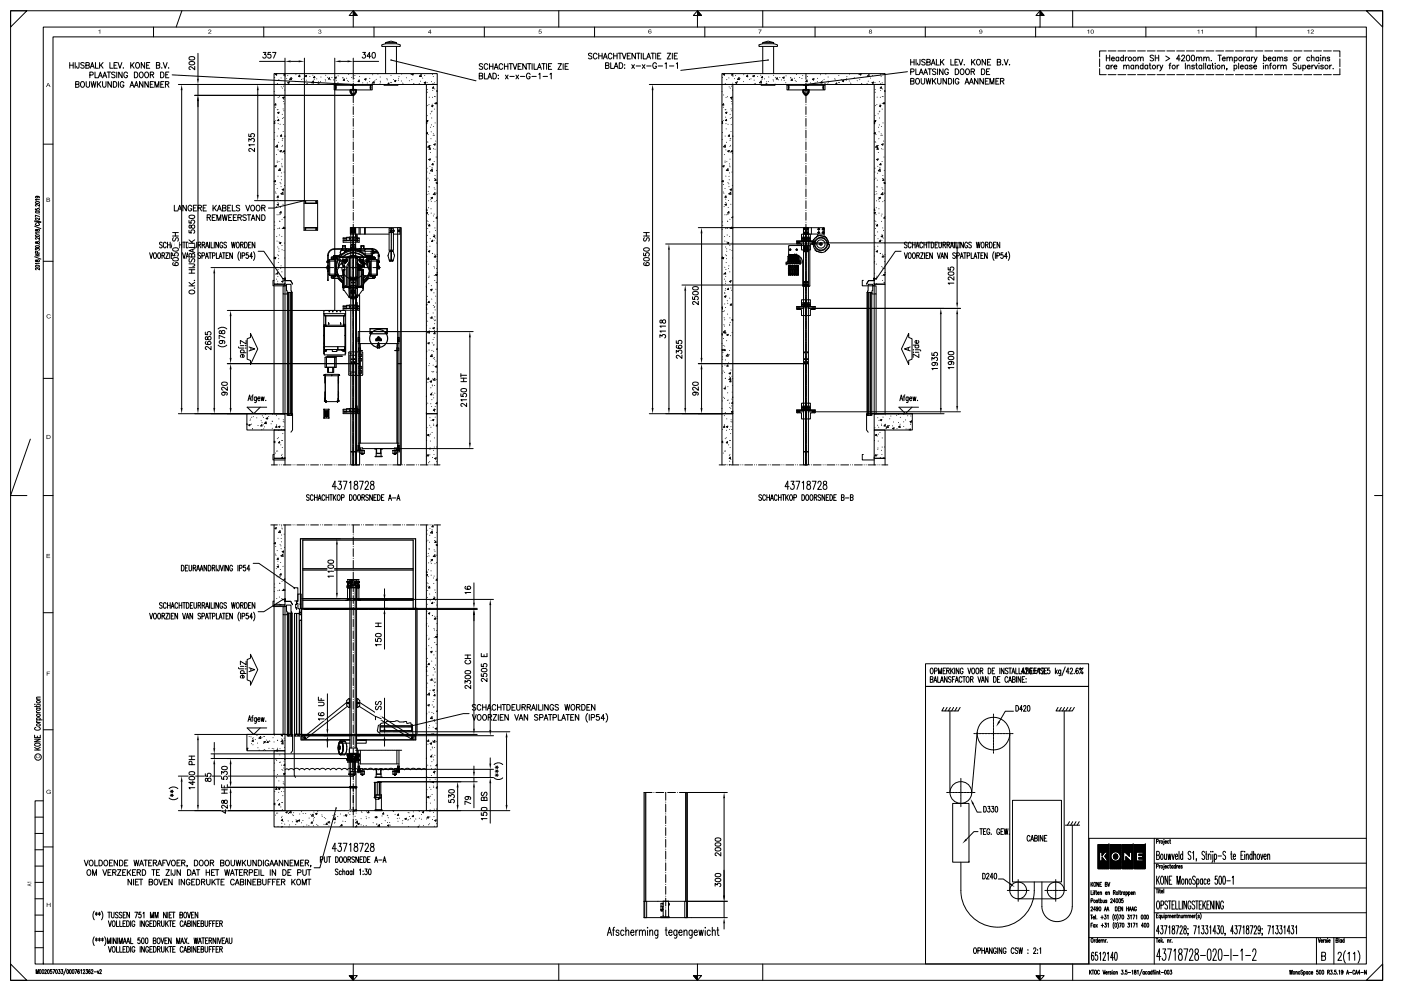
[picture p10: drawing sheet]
<svg xmlns="http://www.w3.org/2000/svg" width="420mm" height="297mm" viewBox="0 0 420 297" stroke-linecap="round" stroke-linejoin="round" font-family="sans-serif">
<g fill="none" stroke="#000" stroke-width=".3">
<path d="M3.2 3.2h4.9l-4.9 4.9zM3.2 3.2h411.5v290.6h-411.5zM13 8.1h396.8v280.9h-396.8zM46 8.1v3M54.5 3.2l-1.7 4.9M79.1 8.1v3M105.9 3.2l1.2 1.4h-2.4zM105.9 3.2h.1M105.9 3.4h.2M105.9 3.5h.3M105.9 3.7h.4M105.9 3.8h.5"/>
<path d="M105.9 4h.7M105.9 4.1h.8M105.9 4.3h.9M105.9 4.4h1.1M105.9 4.6h1.2M105.9 3.2v4.9M112.2 8.1v3M145.2 8.1v3M167.6 3.2v4.9M178.3 8.1v3M209.2 3.2h.1M209.2 3.4h.1"/>
<path d="M209.2 3.5h.2M209.2 3.7h.4M209.2 3.8h.5M209.2 4h.6M209.2 4.1h.8M209.2 4.3h.9M209.2 4.4h1M209.2 4.6h1.1M209.2 3.2l1.2 1.4h-2.5zM209.2 3.2v4.9M211.4 8.1v3M228.7 3.2v4.9"/>
<path d="M244.4 8.1v3M277.5 8.1v3M310.6 8.1v3M311.6 8.1h.1M311.9 3.2l1.2 1.4h-2.4zM311.9 3.4h.2M311.9 3.5h.3M311.9 3.7h.4M311.9 3.8h.5M311.9 4h.7M311.9 4.1h.8M311.9 4.3h.9"/>
<path d="M311.9 4.4h1M311.9 4.6h1.2M311.9 3.2v4.9M321.7 3.2v4.9M343.6 8.1v3M376.7 8.1v3M409.8 3.2h4.9v4.9zM409.8 11.1h-393.9v277.9M11 58.8l.3 .2a.31 .31 0 0 1-.3 .4 .31 .31 0 0 1-.2-.5l1 .1-.1 .3M11.8 59.8h-1.2l.3 .3M13 43.2h2.9M10.4 67.8l1.9 .7"/>
<path d="M10.4 66.4l1.9 .3M10.4 66.2l1.9 .3M10.4 76.9l1.9 .8M10.6 62.6v.4h.5a.33 .33 0 0 1 .1-.5 .33 .33 0 0 1 .4 .1 .33 .33 0 0 1 0 .4M10.6 74.9v-.4l.5 .2a.34 .34 0 0 1 .5-.3 .34 .34 0 0 1 0 .6M10.6 76.7h1.2M10.6 76.1l.8 .6M10.7 63.4a.62 .62 0 0 1 .6-.2 .62 .62 0 0 1 .5 .5 .62 .62 0 0 1-.7 .3 .62 .62 0 0 1-.4-.6zM10.7 60.5a.62 .62 0 0 1 .6-.2 .62 .62 0 0 1 .5 .6 .63 .63 0 0 1-.7 .2 .63 .63 0 0 1-.4-.6zM10.7 73.8a.62 .62 0 0 1 .6-.3 .62 .62 0 0 1 .5 .6 .62 .62 0 0 1-.7 .2 .62 .62 0 0 1-.4-.5zM10.7 72.5v.4h.3a.39 .39 0 0 1 .4-.5 .39 .39 0 0 1 .4 .5 .49 .49 0 0 1-.8-.4zM10.7 70.5a.62 .62 0 0 1 .6-.2 .62 .62 0 0 1 .5 .5 .63 .63 0 0 1-.7 .2 .63 .63 0 0 1-.4-.5z"/>
<path d="M10.7 68.8v.4h.3a.4 .4 0 0 1 .4-.5 .4 .4 0 0 1 .4 .5l-.5 .1-.3-.5zM10.7 79.6a.62 .62 0 0 1 .6-.2 .62 .62 0 0 1 .5 .6 .62 .62 0 0 1-.7 .2 .62 .62 0 0 1-.4-.6zM10.7 78v.4h.3a.39 .39 0 0 1 .4-.5 .39 .39 0 0 1 .4 .5 .61 .61 0 0 1-.9-.5zM10.9 67l-.2 .1a.56 .56 0 0 0 .5 .5 .56 .56 0 0 0 .6-.5l-.2-.1M11.1 66.1v.6M11.3 75.8l-.1-.5h-.5l-.1 .5h1.2M11.5 66.2v.5M11.7 64.2h.1M11.7 62.1h.1M11.7 73.3h.1M11.7 72.1h.1M11.8 65.3v.6l-.7-.5h-.4l-.1 .3 .3 .2"/>
<path d="M11.8 61.2v.6l-.7-.5a.27 .27 0 0 0-.5 .1 .27 .27 0 0 0 .3 .4M11.8 64.9l-1.2-.4v.6M11.8 71.2v.6l-.7-.5a.27 .27 0 0 0-.5 0 .27 .27 0 0 0 .3 .4M11.8 69.8h-1.2l.3 .2M11.8 76.1l-.7 .4M11.8 78.9h-1.2l.3 .2M13 78.3h2.9M11.8 80.3v.6l-.9-.5-.3 .3 .3 .2M13 113.4h2.9M9.1 131.6l-5.9 16.9h4.9M13 148.5h2.9M81.2 157.3h2"/>
<path d="M82.2 157.3v24h3.3v-24M82.4 158.3l.5-.1-.2 .3zM83.8 157.3h.1M84 159.1l.1 .6-.6-.1zM84.3 157.3h.1M84.5 157.6h.1M84.5 158.3h.1M84.6 158.5h.1M84.9 157.3h2.4M87.9 157.3h.1M88.5 157.3h.1M89 157.3h2.4"/>
<path d="M92 157.3h.1M92.6 157.3h.1M93.2 157.3h2.3M96.1 157.3h.1M96.7 157.3h.1M97.3 157.3h2.3M100.2 157.3h.1M100.8 157.3h.1M101.4 157.3h2.3M104.3 157.3h.1M104.9 157.3h.1M105.5 157.3h2.3"/>
<path d="M105.9 157.3v2.5M108.4 157.3h.1M109 157.3h.1M109.6 157.3h2.4M112.5 157.3h.1M113.1 157.3h.1M113.7 157.3h2.4M116.6 157.3h.1M117.2 157.3h.1M117.8 157.3h2.4M120.8 157.3h.1M121.3 157.3h.1"/>
<path d="M121.9 157.3h2.4M124.9 157.3h.1M125.5 157.3h.1M126 157.3h2.4M127.9 157.3v62.8h3.2v-62.8M128.1 158.9h.1M128.9 158.4h.1M129 157.3h.1M129.6 157.3h.1M129.6 158.8h.1M129.6 159.2l.1 .6-.6-.1zM129.6 159.9h.1"/>
<path d="M129.7 157.6h.1M129.8 157.5l.1 .4h-.4zM130.2 157.3h1.9M130.9 159.6h.1M412.2 148.5h2.5M54.4 169.4a.86 .86 0 0 1 .8 .9 .86 .86 0 0 1-.8 .8zM55.6 170.2h.4M56.3 169.4h-.7v1.7h.7M56.7 169.4v1.2l.3 .5 .4-.1 .1-1.6M57.9 170.2l.7-.1 .1-.5-.8-.2v1.7M58.3 170.2l.4 .9M58.9 171.1l.5-1.7 .5 1.7"/>
<path d="M59.1 170.6h.6M60 171.1l.5-1.7 .4 1.7M60.2 170.6h.5M62 169.4v1.7l-.8-1.7v1.7M62.4 169.4a.86 .86 0 0 1 .9 .9 .86 .86 0 0 1-.9 .8zM63.6 170.2l.7-.1 .1-.5-.8-.2v1.7M64.1 170.2l.3 .9M64.8 169.4v1.7M65.7 169.4v1.6h-.4l-.1-.4M66 169.4l.5 1.7 .5-1.7M67.2 169.4v1.7M68.5 169.4v1.7l-.8-1.7v1.7"/>
<path d="M69.7 169.8l-.2-.4a.92 .92 0 0 0-.6 .9 .92 .92 0 0 0 .6 .8l.2-.4v-.2h-.2M71.4 169.4v1.7M71.8 170.3l.7-.1v-.7l-.7-.1v1.7M73.6 169.4h-.5l-.1 .7 .4-.1a.65 .65 0 0 1 .3 .6 .65 .65 0 0 1-.4 .6l-.4-.4M75 170.6h-.9l.6-1.2v1.7M75.9 168.9h1.7l10.6 7.3M82.3 177.3h.1M82.4 175v.1M82.4 176.1h.1M82.5 162.6l.1 .4-.4-.1zM82.6 166.1h.1M82.7 163.8h.1"/>
<path d="M82.8 166.4h.1M82.9 170.4v.1M83 179.4h.1M83.1 172.9h.1M83.1 169.8l.4-.1-.1 .4zM83.1 165h.1M83.3 177v.1M83.3 168.2h.1M83.4 169.2h.1M83.4 161.3h.1M83.4 167.3l.1 .4-.4-.1zM83.7 172.9h.1"/>
<path d="M83.7 176.9h.1M83.8 179h.1M83.9 176.9h.1M83.9 174.8h.1M84 172.6h.1M84 172.7v.1M84 163.3h.1M84.1 170.7h.1M84.2 168.6h.1M84.2 166.5v.1M84.2 163.6h.1M84.3 171.9v.4h-.4z"/>
<path d="M84.3 164.5h.1M84.3 161.4h.1M84.4 162.4h.1M84.5 160.3v.1M84.5 179.4h.1M84.6 174.3h.1M84.6 166.4h.1M84.6 165.3l.5-.1-.2 .4zM84.6 177h.1M84.8 179.7h.8M84.8 179.7h.7zM84.8 166.2l.1 .6-.6-.1z"/>
<path d="M84.8 179.7l-5.7 3.7h-1.7M84.9 169.7v.1M85 165.7v.1M85.1 176.6l.1 .4h-.4zM85.2 160.1h.1M85.3 164.1h.1M85.5 179.4v.8M85.5 173.4l-.3 .3 .3 .1M85.5 176.8v.2M85.5 179.6v.2M88.2 176.5v-.3h1.1v3.9h-.9M89.3 178.1h1v6.2h-.4v-1.8h-.6v-1.6h-.3v-.6h.3z"/>
<path d="M103.7 179.9v.1M103.7 179.9h.5M104.1 174.4h.1M104.1 175.6l.2 .3M104.1 176h3.7v.2h-3.7zM104.1 174.5h.1M104.1 174.3h.1M104.1 175.8h.1M104.1 174.3v.2M104.2 175.5l-.1 .1M104.2 175.8v.2M104.2 175.2h.1"/>
<path d="M104.2 175.2v.2M104.2 179.9h.1M104.2 174.5l.9 .1M104.2 173.7l3.4 .1zM104.2 179.9v.1M104.3 175.8l.2 .1M104.3 179.7h.1M104.3 179.7h.6M104.3 174.2v.3M104.3 179.6v.1M104.3 179.7l-.1 .2M104.3 174.2v.3z"/>
<path d="M104.3 175.4h.1M104.3 175.9h.1M104.3 175.9l.1 .1M104.4 175.5h-.2M104.4 176.2h.1M104.4 176h.1M104.4 176.2h-.1M104.5 175.8h.1M104.5 174.8v.1M104.5 174.8v1.2M104.6 174.9l-.1 .2M104.6 174.5l-.1 .7"/>
<path d="M104.6 174.6l-.1 .2M104.6 174.6l-.1 .3M104.7 174.5l-.1 .6M104.7 174.6h.1M104.8 176.2v3.5M104.9 174.3h-.8v.2M104.9 179.6h.1M104.9 176.2h-.7l.2 3.4M104.9 176v48.2M104.9 179.7h-.6v.2M104.9 174.2v.4M105.1 174.9h.1"/>
<path d="M104.9 174.6h.1M105 174.6v-.4h-.1v.4M105 174.5l.3 .3M105 174.3h.3M105 175.4l-.8 .1M105 174.4h.4M105.1 174.6h.1M105.1 174.5h.1M105.1 175.4l-.1 .6M105.1 174.6l.1 1.4M105.1 174.5h.2M105.1 174.7l.1 .4"/>
<path d="M105.2 175.4v.2M105.2 175.8h-.2M105.2 175.5h.1M105.2 175.3l.7 .2 .3-.2M105.2 175.3h.1M105.2 174.5h.1M105.2 174.6h.1M105.3 174.5v.1M105.3 176.2v48M105.3 173.9h.4v.4h-.4zM105.3 174.2a.8 .8 0 0 0-1 .3 .8 .8 0 0 0 .2 1.1M105.3 174.6h.1"/>
<path d="M105.3 175.1v.1M105.3 175.3h.1M105.3 175.5h.1M105.4 173.8v.1M105.4 174.3v.9M105.4 174l.2 .2zM105.5 175.5h.1M105.5 174.3v1.7h.2M105.5 175.2h-.4v.3h.5M105.5 175.3h.1M105.6 174.4l.1 .1a.81 .81 0 0 1-.7 1.2M105.6 173.8v.1"/>
<path d="M105.7 175.5l-.1-.2 .1 .2M105.7 175.2l-.2 .4M105.7 174.5v-.5l.3-.2 .2 .7M105.9 160.3h.1M105.9 160.9v2.4M105.9 163.8v.1M105.9 164.5v2.3M105.9 167.4h.1M105.9 168v2.3M105.9 170.9h.1M105.9 171.5v2.3M105.9 174.4h.1"/>
<path d="M105.9 175v2.4M105.9 177.9v.1M105.9 178.5v2.4M106.2 174.4h.6M106.3 174.3h.5M106.5 175l.2 .2M106.5 174.6l.2-.1a.49 .49 0 0 0-.3 .4 .49 .49 0 0 0 .3 .5l-.1-.1M106.5 174.6l.1 .1M106.5 175.2h.1M106.5 175.2l.1 .1M106.5 174.6h.1M106.6 175.1v.2"/>
<path d="M106.6 174.5a.55 .55 0 0 0-.3 .5 .55 .55 0 0 0 .4 .4M106.6 175.2h-.1M106.6 174.5v.1M106.6 175.2v.1M106.6 174.5l-.1 .1M106.6 176.2l-.1 48M106.7 175.1l.1-.4v1.1M106.8 174.5h-.2M106.8 174.7l-.1 .4M106.8 174.5h.1M106.9 174.9h.1M106.9 174.6h.1"/>
<path d="M106.8 174.5l-.3 .3 .1 .4M106.8 174.5l-.3 .3M106.8 174.6v-.4h.2v.4M106.8 174.6h.1M106.9 179.7l1.2 .2M106.9 179.7h.6M106.9 174.2v.4M106.9 176.2v48M107 179.6h.1M107 174.3h.7v.2M107.1 174.6h.1M107.2 174.5l.1 .6"/>
<path d="M107.2 174.6l.1 .2M107.2 174.6h.1M107.2 174.6l.1 .3M107.3 174.5v.7M107.3 174.9v.1M107.3 175.4h-.5v.6M107.3 175.6a.81 .81 0 0 0 .1-1.3 .81 .81 0 0 0-1.3 .3 .81 .81 0 0 0 .7 1.1M107.3 174.8v1.2M107.3 175.8h.1M107.3 174.8v.2M107.3 175.4l.4 .1M107.3 174.8v.1"/>
<path d="M107.3 175v.1M107.4 176.2h.2M107.4 176h.1M107.5 175.9h.1M107.5 175.4h.2M107.5 175.9v.1M107.5 179.6l.1-3.4h-.6v3.5M107.5 179.7l.1 .2M107.5 175.4v.1M107.5 175.8v.1M107.6 174.2v.3zM107.6 175.8l-.2 .1"/>
<path d="M107.6 175.2h.1M107.6 174.2v.3M107.6 174.3v.2l-.8 .1M107.7 175.2v.3M107.7 175.8v.2M107.7 175.5v.3h-.1M107.7 175.9h.1M107.8 174.3l-.2 .2M108.1 179.9v.1M127.9 171.3l.1-.1v.4l-.1-.1M127.9 172.3l.3-.1-.1 .3-.2-.1M128 162.3h.1"/>
<path d="M128 171.6h.1M128.1 160.1h.1M128.1 174.7h.1M128.1 166.8h.1M128.2 179.1h.1M128.3 177h.1M128.3 161.9h.1M128.4 174.9h.1M128.4 175.7h.1M128.4 172.8v.1M128.4 165.9h.1M128.5 170.8h.1"/>
<path d="M128.6 168.7h.1M128.7 166.6v.1M128.7 164.5h.1M128.7 164.6h.1M128.8 162.5h.1M128.8 175.8l.1 .4h-.4zM128.9 178v.1M128.9 160.4v.1M129.2 168.4h.1M129.3 171.1h.1M129.3 167.8l.4-.1-.1 .3zM129.3 172.4h.1"/>
<path d="M129.4 168.9h.1M129.9 166.8l.5-.5 .1 .6zM130 179.4l.4-.2-.1 .3zM130 173.2v.1M130.1 174.9h.1M130.2 178.9h.1M130.2 172.7h.1M130.2 164.8h.1M130.3 162h.1M130.4 176.8v.1M130.5 169h.1M130.5 165.2v.1"/>
<path d="M130.5 161.1h.1M130.6 179.9h.1M130.6 177.6h.1M130.7 162.2l.1 .4h-.4zM130.9 168.6v.1M131 166.4h.1M131.1 163.2l-.3 .1 .3 .2M131.1 173.5l-.3 .4h.3M13 183.6h2.9M44.9 183.8l.4 1.7 .5-1.7M46.2 183.9l.2-.1a.92 .92 0 0 1 .5 .9 .92 .92 0 0 1-.5 .8 1.28 1.28 0 0 1-.2-1.6zM47.5 183.9l.1-.1a.92 .92 0 0 1 .6 .9 .92 .92 0 0 1-.6 .8 1.26 1.26 0 0 1-.1-1.6z"/>
<path d="M48.6 184.6l.7-.1v-.5l-.7-.2v1.7M48.6 180.9l-.3-.3-.4 .2v.5l.5 .2 .2 .6-.5 .2-.3-.2M49 184.6l.4 .9M49.7 183.8h.8l-.8 1.7h.8M49.8 181a.45 .45 0 0 0-.5-.4 .45 .45 0 0 0-.3 .7v.4a.45 .45 0 0 0 .3 .6 .45 .45 0 0 0 .5-.4M50.2 180.6v1.7M50.2 181.4h.8M50.9 183.8v1.7M51 180.6v1.7M51.3 182.3l.5-1.7 .4 1.7M51.4 184.6h.4M51.5 181.8h.5"/>
<path d="M52.1 183.8h-.7v1.7h.7M53.3 183.8v1.7l-.8-1.7v1.7M53.3 181a.46 .46 0 0 0-.6-.4 .46 .46 0 0 0-.2 .7v.4a.46 .46 0 0 0 .2 .6 .46 .46 0 0 0 .6-.4M53.7 181.4h.8M53.7 180.6v1.7M54.5 180.6v1.7M54.7 183.8l.5 1.7 .4-1.7M54.8 180.6h.8M55.2 180.6v1.7M55.8 185.5l.4-1.7 .5 1.7M55.9 180.6a.86 .86 0 0 1 .8 .9 .86 .86 0 0 1-.8 .8zM55.9 185h.6"/>
<path d="M57.1 181.4h.4M57.8 183.8v1.7l-.8-1.7v1.7M57.8 180.6h-.7v1.7h.7M58.2 180.6v1.2l.3 .5 .4-.2 .1-1.5M59.4 181.4h.7v-.7l-.7-.1v1.7M59.8 181.4l.4 .9M60.2 184.1l-.3-.3-.5 .3 .1 .4 .6 .4v.5l-.5 .1-.2-.2M60.6 184.7l.7-.1v-.7l-.7-.1v1.7M60.6 181.4h.7v-.7l-.7-.1v1.7M61 181.4l.4 .9M61.6 185.5l.4-1.7 .5 1.7M61.6 182.3l.5-1.7 .5 1.7"/>
<path d="M61.8 185h.5M61.8 181.8h.6M62.6 183.8h.8M62.8 180.6v1.7M63 183.8v1.7M63.3 180.6v1.7h.7M63.7 184.7l.7-.1v-.7l-.7-.1v1.7M64.3 180.6v1.7M64.9 183.8v1.7h.7M65.5 180.6v1.7l-.8-1.7v1.7M65.7 185.5l.4-1.7 .5 1.7M65.9 185h.5"/>
<path d="M66.7 183.8h.8M66.8 181a.45 .45 0 0 0-.6-.4 .45 .45 0 0 0-.3 .7v.4a.46 .46 0 0 0 .5 .6 .46 .46 0 0 0 .4-.6h-.3M67.1 183.8v1.7M67.8 184.6h.5M67.9 180.9l-.5-.3-.3 .3 .1 .3a.74 .74 0 0 1 .6 1.1h-.4l-.3-.2M68.6 183.8h-.8v1.7h.8M69.4 180.6l.3 1.7 .3-1.7 .3 1.7 .2-1.7M69.7 183.8v1.7l-.8-1.7v1.7M71.1 180.7l.1-.1a.92 .92 0 0 1 .6 .9 .92 .92 0 0 1-.6 .8 1.27 1.27 0 0 1-.1-1.6zM71.8 183.5l-.4 1.1 .4 1.5M72.1 199.7h1.1M72.2 183.8v1.7"/>
<path d="M72.2 181.4h.6v-.7l-.6-.1v1.7M72.6 181.4l.3 .9M72.6 184.7l.7-.1v-.7l-.7-.1v1.7M73.3 180.6a.86 .86 0 0 1 .9 .9 .86 .86 0 0 1-.9 .8zM73.6 199.7h.2zM73.8 198.2v1l-1.7-1v1M74.4 183.8h-.5l-.1 .7 .4-.1a.65 .65 0 0 1 .3 .6 .65 .65 0 0 1-.4 .5l-.4-.3M74.5 181.4h.5M75.1 196.1l2.2 4.6-2.2 4.7v-1.2l-1-.4v-6.1l1-.4zM75.3 180.6h-.8v1.7h.8M75.8 185h-.9l.6-1.2v1.7M76 183.5l.4 1.5-.4 1.1"/>
<path d="M76.4 180.6v1.7l-.8-1.7v1.7M82.2 180.2h-.3v1.6h3.6M82.2 181.3h3.3v38.8h-11.5h11.5h-3.3zM83.1 180.8h.1M83.7 181h.1M83.9 181.3h.3M84.9 184.3v35.8M85.5 180.2v.1M85.5 180.3h1.7l.5 .9M85.5 180.2l1.7 .1M85.9 181.6v.2h-1v2.5h1.3v-.4M85.9 181.4h1.4v2h.2v.4h-1.4z"/>
<path d="M86.2 183.8h.4v36.3h-.4zM86.5 183.8v36.3M87 183.8h.6v36.3h-.6zM87.2 180.3h.1M87.2 180.3l.5 .9M87.2 183.8v36.3M87.4 183.8v36.3M87.7 181.2h.1M88.3 183.9h.6v36.2h-.6zM88.8 182.2l.1-.1v.6M88.9 180.1v1.1h-.2l.1 1M89 183.9h.7v36.2h-.7z"/>
<path d="M89.8 183.4l.1 .9M89.9 183.6h.4M89.9 181.1h.4M90.1 180.9v.3M90.1 183.4v.4M90.4 182.6h2.2M93.2 182.6h2.3M96.1 182.6h2.4M99 182.6h2.4M102 182.6h2.3M104.9 182.6h2.4M105.9 181.4v.1"/>
<path d="M105.9 182.1v2.3M105.9 185h.1M105.9 185.6v2.3M105.9 188.5h.1M105.9 189.1v2.4M105.9 192h.1M105.9 192.6v2.4M105.9 195.5v.1M105.9 196.2v2.3M105.9 199.1h.1M105.9 199.7v2.3M107.8 182.6h2.4"/>
<path d="M110.8 182.6h2.3M113.7 182.6h2.4M116.7 182.6h2.3M119.6 182.6h2.3M122.5 182.6h2.2M127.9 199.8l.2-.1-.2 .3M127.9 194.4v.1M127.9 187.3v.1M128 185.3h.1M128 198.3h.1M128 190.4h.1M128 186.9h.1"/>
<path d="M128 183.2h.1M128 182.5h.1M128.1 181.1h.1M128.2 197.3h.1M128.5 183.9l.4-.2-.1 .4zM128.5 187.7h.1M128.6 193.5v.1M128.6 191.7h.1M128.7 198.8l.1 .4h-.4zM128.7 191.3h.1M128.9 182.3h.1M129 180.1h.1"/>
<path d="M129.1 195.4l.5-.2-.1 .4zM129.3 195.7h.1M129.4 194.1v.1M129.5 198.1v.1M129.6 184.5h.1M129.7 180.5l.1 .4h-.4zM129.7 184.5h.1M130.1 196.3h.1M130.2 188.4h.1M130.2 180.5v.1M130.2 191.1h.1M130.3 188.8v.1"/>
<path d="M130.4 192.6h.1M130.4 184.7h.1M130.6 185.2v.4h-.4zM130.6 199.3v.1M130.6 191h.1M130.6 190.9l.5-.2-.1 .4zM130.7 197.3h.1M130.7 195.2h.1M130.8 193.1v.1M130.9 191.1h.1M131 189h.1M131 181.3v.1"/>
<path d="M131 193.2v.1M131 186.9v.1M131 185.3v.1M131.1 184.9h.1M131.1 190.2h.1M10.4 211.1h.1zM10.8 218l-.4 .3a.92 .92 0 0 0 .8 .6 .92 .92 0 0 0 .9-.6l-.4-.3M10.9 216.5h1.2M10.9 215.8h1.8M10.9 213.6h1.2M10.9 212.2h1.2M10.9 211.5v.4"/>
<path d="M10.9 209.6h1.2M10.9 216.1l.5 .4M10.9 213.2l.1 .3 .4 .1M11 211.1h1.1M11 217.1a.5 .5 0 0 1 .7-.2 .5 .5 0 0 1 .2 .7h-.7l-.3-.2zM11 214.2l.5-.2 .5 .2a.49 .49 0 0 1-.5 .6 .49 .49 0 0 1-.5-.6zM11 210.1l.5-.1 .5 .1a.49 .49 0 0 1-.5 .6 .49 .49 0 0 1-.5-.6zM11.2 215.8l-.2-.4a.76 .76 0 0 1 1.1 0l-.3 .4M11.2 212.2l-.2 .5a.76 .76 0 0 0 1.1 0l-.3-.5M12.1 211.5l-.3 .2h-1.4M12.1 208.9l-1.1 .1-.1 .3 .4 .3M13 218.7h2.9"/>
<path d="M71.5 200.1l.3 .4h1.4M72.1 201.9h1.7M72.3 201.9l-.2-.5a.62 .62 0 0 1 .6-.4 .62 .62 0 0 1 .5 .4l-.2 .5M72.8 202.4v.9a.45 .45 0 0 0 .5-.5 .45 .45 0 0 0-.5-.4l-.7 .3 .2 .6M73.6 200.5h.2zM74.4 216.2l.4-1.7 .5 1.7M74.5 215.7h.6M74.7 200.1l1.7 .6-1.7 .6M75.2 200.4v.7M75.5 215.1h.4M75.9 214.5l-.3 .4v1.3M76.9 215.1l-.1 1.6h-.4"/>
<path d="M76.9 215.4l-.4-.3a.76 .76 0 0 0-.1 1.1l.5-.2M77.3 215.6h.7l-.1-.4a.5 .5 0 0 0-.6 .5 .5 .5 0 0 0 .6 .5l.1-.2M78 218.2l-1.9 1.9-2-1.9h5.9M78.3 215.1l.2 1.1 .3-1.1 .2 1.1 .2-1.1M79.7 216.1h.1M104 210.6l-12.9 10.3a.41 .41 0 0 0 .1 .6 .41 .41 0 0 0 .6-.1l12.4-9.7M104.2 210.6h.3v.2h-.3zM104.4 210.7h.1M104.8 209.4v2.6M104.9 209.4h-.4l-.5 .6v1.5l.5 .5h.4M105.9 202.6h.1M105.9 203.2v2.3"/>
<path d="M105.9 206.1h.1M105.9 206.7v2.4M105.9 209.6v.1M105.9 210.2v2.4M105.9 213.2h.1M105.9 213.8v2.3M105.9 216.7h.1M105.9 217.3v2.3M106.9 209.4h.4l.6 .6v1.5l-.6 .5h-.4M107 209.4v2.6M107.1 209.4v2.6M107.4 210.6h.3v.2h-.3z"/>
<path d="M107.6 210.7h.1M107.9 210.6l15.9 10.3a.41 .41 0 0 1-.1 .6 .41 .41 0 0 1-.5-.1l-15.5-9.7M113.5 217.4l.5-.1 .3-.5 1.4-.2 .1-.3 .5-.1 1.6 .1 1.2-.3 .6 .4 2.2-.1 .1 .3a.87 .87 0 0 0 1.1 0l.2 .5 .4 .1 .1 3h-9.8l-.1-.5-.5-.2-.2-.5zM114 219h9.5M114 217.9h9.5M123.3 217.6h-9.3v1.7h9.3M123.4 217.6l.1 1.6M123.5 219.3h-.1M127.9 200.7v.5M127.9 211h.1M127.9 216h.1M128 214h.1"/>
<path d="M128 206.1h.1M128 213.7v.1M128.2 204.8h.1M128.3 211.4l.4-.2-.1 .4zM128.3 202.5h.1M128.6 218.1v.1M128.7 213.4v.1M128.7 207.7l.1 .6-.6-.1zM128.8 217.4v.1M129 206.9h.1M129 203.8h.1M129.5 203.5l.1 .4h-.4z"/>
<path d="M129.5 219.9h.1M129.5 213.5v.1M129.6 214.8v.6l-.5-.1zM129.6 211.3h.1M129.8 206.9l.5-.2-.2 .4zM129.9 218h.1M129.9 210.3h.1M129.9 202.3h.1M130 215.9h.1M130 200.1h.1M130 213.8h.1M130.1 219.9h.1"/>
<path d="M130.1 212h.1M130.1 204.1v.1M130.1 211.8h.1M130.2 209.7h.1M130.2 200.6h.1M130.3 215.7h.1M130.3 207.6h.1M130.3 208.3h.1M130.3 216.2h.1M130.3 205.5v.1M130.3 204.6h.1M130.4 200.4v.1"/>
<path d="M130.4 208.2l.1 .4-.4-.1zM130.4 203.5h.1M130.5 201.4h.1M130.5 218.4l.4-.2-.1 .4zM130.6 204.5h.1M130.8 216.7v.1M131.1 213l-.1 .2h.1M131.1 207.1h.1M140.7 213.9h-1.7l-15.5 3.7M141.6 214.2l.6 1.7 .6-1.7M142.7 211.4l-.4-.2-.7 .2 .2 .4 .9 .6-.4 .5-.7-.3M143.4 214.3a.82 .82 0 0 1 .9 .7 .82 .82 0 0 1-.7 .9l-.5-.8z"/>
<path d="M144.2 211.6a.57 .57 0 0 0-.7-.4 .57 .57 0 0 0-.4 .6v.4a.57 .57 0 0 0 .4 .7 .57 .57 0 0 0 .7-.4M144.7 211.2v1.7M144.7 212h1.1M145 214.3l.2-.1a.86 .86 0 0 1 .7 .8 .86 .86 0 0 1-.7 .9l-.5-.8zM145.8 211.2v1.7M146.1 212.9l.6-1.7 .6 1.7M146.3 212.3h.8M146.4 215l.9-.1v-.6l-.9-.1v1.7M146.9 215l.5 .9M147.9 214.2h1l-1 1.7h1M148.7 211.6a.57 .57 0 0 0-.7-.4 .57 .57 0 0 0-.4 .6v.4a.57 .57 0 0 0 .4 .7 .57 .57 0 0 0 .7-.4M149.2 212h1"/>
<path d="M149.2 211.2v1.7M149.4 214.2v1.7M150 215h.6M150.2 211.2v1.7M150.6 211.2h1M151 214.2h-1v1.7h1M151.1 211.2v1.7M152 211.2a.87 .87 0 0 1 1 .8 .87 .87 0 0 1-1 .9zM152.4 214.2v1.7l-1-1.7v1.7M153.5 212h.6M154.3 214.2l.6 1.7 .6-1.7M154.5 211.2h-1v1.7h1"/>
<path d="M154.9 211.2v1.2l.5 .5 .5-.3 .1-1.4M155.7 215.9l.6-1.7 .5 1.7M155.9 215.3h.7M156.5 212l.9-.1 .1-.6-1-.1v1.7M157.1 212l.5 .9M158.1 212l.9-.1v-.6l-.9-.1v1.7M158.2 214.2v1.7l-1-1.7v1.7M158.6 212l.5 .9M159.4 212.9l.6-1.7 .6 1.7M159.6 212.3h.8M161 211.2v1.7M161.3 214.4l-.3-.2-.7 .2 .1 .4 .8 .5 .1 .4-.3 .2-.7-.2"/>
<path d="M161.5 211.2v1.7h.9M161.8 215.1l.9-.1 .1-.7-1-.1v1.7M162.8 211.2v1.7M163.2 215.9l.5-1.7 .6 1.7M163.4 215.3h.7M164.4 211.2v1.7l-1-1.7v1.7M164.5 214.2h1M165 214.2v1.7M165.9 215.1l.9-.1v-.7l-.9-.1v1.7M166 211.6l-.2-.3a.81 .81 0 0 0-.9 .7 .81 .81 0 0 0 .8 .9l.3-.7h-.3M167.4 214.2v1.7h.9M167.5 211.4l-.4-.2-.6 .2 .1 .4 .8 .4-.1 .6-.5 .1-.3-.3"/>
<path d="M168.4 215.9l.6-1.7 .6 1.7M168.7 215.3h.7M169.4 211.2l.4 1.7 .3-1.7 .4 1.7 .4-1.7M169.8 214.2h1M170.3 214.2v1.7M171.2 215h.5M171.5 211.3a.82 .82 0 0 1 .9 .7 .82 .82 0 0 1-.7 .9l-.5-.9zM172.1 214.2h-.9v1.7h.9M172.9 212l.9-.1 .1-.4-.3-.3h-.7v1.7M173.4 212l.5 .9M173.6 214.2v1.7l-1-1.7v1.7M174.5 211.2a.87 .87 0 0 1 1 .8 .87 .87 0 0 1-1 .9z"/>
<path d="M176 212h.6M176.2 213.9l-.1 .1a1.9 1.9 0 0 0 .1 2.5M176.7 214.2v1.7M177 211.2h-1v1.7h1M177.3 215.1l.9-.1v-.7l-.9-.1v1.7M178.4 211.2v1.7l-1-1.7v1.7M179.7 214.2h-.8v.7a.56 .56 0 0 1 .8 0 .56 .56 0 0 1-.1 .9 .56 .56 0 0 1-.8-.2M181.4 215.3h-1.1l.7-1.1v1.7M181.7 213.9l.2 .1a1.9 1.9 0 0 1-.2 2.5M10.4 221.6h1.7l-1.7 .8h1.7M10.4 220.4v.7h1.7v-.7M10.4 224.8h1.7"/>
<path d="M10.4 224l1.1 .8M10.5 223a.98 .98 0 0 1 1.6 .3 .98 .98 0 0 1-1.7-.2zM11.2 220.6v.5M12.1 224l-1 .5M74 224.4l.3-.2-.1 .4-.2-.1M74 220.1h11.5v4.9h-11.5zM74.7 220.8h.1M75.3 220.8v.1M75.4 222.9h.1M75.7 221.3v.1M75.9 223.2v.1M75.9 221.8l.1 .4h-.4z"/>
<path d="M75.9 221.2h.1M76.6 221.7h.1M77.1 220.4v.1M77.2 222.7h.1M77.3 224.1h.1M77.7 224.8v.1M78.1 220.8l.1 .5h-.5zM78.6 221h.1M79 224.9h.1M79.1 222.8h.1M79.1 222.4l.5-.1-.2 .3zM79.1 220.7h.1"/>
<path d="M79.3 224.6h.1M79.4 220.7v.1M79.4 222.4h.1M79.6 224.9h.1M79.9 221.8h.1M80.4 222.2v.4h-.3zM80.7 224.3h.1M80.9 222.1h.1M80.9 222.2h.1M81.6 224.3h.1M81.9 221.1h.1M82.1 224.5h.1"/>
<path d="M82.2 222.4h.1M82.2 225h3.3v18h42.4v-22.9h3.2v27.8h-48.9zM82.2 230.9v.1M82.3 220.3v.1M82.3 228.7h.1M82.4 237.2h.1M82.8 227.6h.1M82.8 224.9l.5-.1-.2 .3zM82.9 233.1h.1M83 235.8v.1M83 236.2v.4h-.3zM83 228h.1"/>
<path d="M83.2 240h.1M83.2 232.1v.1M83.2 221.9v.1M83.2 224.3h.1M83.3 221.9h.1M83.5 239.7h.1M83.5 236.4l.4-.1-.1 .3zM83.6 237.5h.1M83.6 234.1h.1M83.8 228.5h.1M83.9 226.3h.1M84 220.1h2.1"/>
<path d="M84 224.4h.1M84.1 228.4h.1M84.3 220.4l.5-.2-.2 .4zM84.4 237.2h.1M84.5 229.3h.1M84.5 221.5h.1M84.6 230.6v.1M84.8 221.8l.1 .6-.6-.1zM84.8 222.6l.1 .4-.4-.1zM84.8 238.5h.1M84.8 230.9h.1M84.9 236.4h.1"/>
<path d="M84.9 234.9h.1M85 234.3v.1M85 231.9l.5-.1-.2 .3zM85 232.3h.1M85.1 230.2h.1M85.1 237.3h.1M85.2 228.1v.1M85.2 235h.1M85.2 221.2v.1M85.3 226.1h.1M85.3 224h.1M85.4 221.9h.1"/>
<path d="M85.5 229l-.4 .4h.4M85.5 230.7l.5-.3 .6 .3 .7-.4 .8 .4M85.5 227.5v.1M86.1 220.1h.4v.4h.2v-.4h.6v.4l.4-.4v.5h-1.6zM87.7 220.6v4.4l-.5 .7M88.1 230.7l.1-.2a1.02 1.02 0 0 1 1.6 .2M88.2 220.1h.3v.4h.2v-.4h.6v.4h.2v-.4h.4v.5h-1.7zM88.2 220.6v11.8l.4 .6M89.8 230.7l.1-.1a.92 .92 0 0 1 1.4 .1M90.4 220.5l-.1 .1M90.8 221.7h14.1M90.8 220.5v1.3"/>
<path d="M91.3 220.5h-.9l-.1 1.3M91.3 221.1l.3 .1zM91.3 230.7l.2-.1a.89 .89 0 0 1 1.3 .1M91.4 221l.2 .2zM91.5 221.2h.1M92.9 230.7l.1-.1a.96 .96 0 0 1 1.4 .1M94.4 230.7l.8-.4 .7 .4 .2-.2a1.06 1.06 0 0 1 1.5 .2M97.6 230.7l.2-.1a.92 .92 0 0 1 1.4 .1M99.2 230.7a1 1 0 0 1 1.6 0M100.8 230.7l.2-.1a1.02 1.02 0 0 1 1.5 .1M102 221.8v1h2.9M102.5 230.7l.2-.1a.97 .97 0 0 1 1.4 .1"/>
<path d="M104.1 227.8h.1M104.1 226h3.7v.2h-3.7zM104.1 227.7h.1M104.1 230.7l.2-.2a1.02 1.02 0 0 1 1.5 .2M104.1 226.3v.1M104.1 226.5l.1 .1M104.1 227.6v.3M104.2 226.2h.1M104.2 226.6h.3M104.2 226.6h.2M104.2 226.2v.1M104.2 226.9h.1"/>
<path d="M104.2 226.7v.2M104.2 228.4h3.4zM104.3 226.3l-.2 .2M104.3 227.9v-.3v.3M104.3 226.2v.1M104.3 226.7v.1M104.3 227.6v.4M104.3 227.9v.1M104.4 226.2h-.2M104.4 226.1v.1M104.5 226.6v.1M104.5 227.3l.1 .2"/>
<path d="M104.5 227.2h.1M104.5 227.3l.2 .3v4.6h.3M104.5 226.9l.1 .7M104.5 226.6a.8 .8 0 0 0-.2 1 .8 .8 0 0 0 1 .4M104.5 226.1v1.2M104.5 226.3h-.2M104.5 227.3h.1M104.5 227.1h.1M104.5 227.2l.1 .1M104.6 227l.1 .6M104.6 227.5l2.1 .1zM104.6 232.1h.1"/>
<path d="M104.8 224.2h2.2v3.1h-2.2zM104.8 224.4v2.1M104.9 236h2.1v.2h-2.1zM104.9 227.5v.5h.1M104.9 227.6h-.8v.2l.8 .1M104.9 235.8h2.1v.2h-2.1zM104.9 226v.1M104.9 220.5h-14.6v1.3h14.6M104.9 225.8h2v.2h-2zM104.9 227.5v.5M105.1 227.2h.1M104.9 227.5h.1"/>
<path d="M105 227.5l.1 4.5M105 227.8h.3M105 226.3l.2 .1M105 226.4l.3 .1a.82 .82 0 0 1 .3 1.3M105 226.1l.1 .6h-.6M105 227.7h.4M105.1 227.6h.1M105.1 236.2v6.6M105.1 227.5h.1M105.1 235.7l1.7 .1M105.1 231.3h1.2M105.1 235.7h.1"/>
<path d="M105.1 231.3v.7M105.1 232.6v3.9M105.1 235.7l-.1 .1M105.2 226.9l.3 .1M105.2 227l-.1 .4M105.2 226.6v.3M105.2 226.6h.4v.2l.1-.1M105.2 226.9h.1M105.2 226.6v.1M105.2 226.1l-.1 1.4M105.2 226.9h.3M105.2 227.6v.1"/>
<path d="M105.3 226.9v.1M105.3 227.5h.1M105.3 227.5v.1M105.3 227.6h.1M105.3 227.6l-.2 .1M105.3 227.8h.4v.4h-.4zM105.3 226.6h.1M105.3 226.8l.1 .1M105.3 227.3l-.3 .3M105.4 227v.8M105.4 228.2v.2M105.4 227.9l.2 .2z"/>
<path d="M105.5 226.9h.1M105.5 226.6h.1M105.5 227.5h.8M105.5 226.5l.2 .4M105.6 228.2v.2M105.7 227.6v3.7M105.7 226.8h.1M105.7 226.1l-.2 .1v1.6M105.7 226.8h-.5M105.7 227.6v.6h.5M105.7 226.8l.3-.1 .2 .2M105.8 230.7l.2-.1a.89 .89 0 0 1 1.3 .1"/>
<path d="M105.9 232.1h-.9v.5h.9M105.9 232.5h.1M105.9 237.7h.1M105.9 238.3v2.5M105.9 220.2h.1M105.9 220.8v2.4M105.9 223.7h.1M105.9 224.3v2.4M105.9 227.3h.1M105.9 227.9v2.3M105.9 230.8h.1M105.9 231.4v2.3"/>
<path d="M105.9 234.3h.1M105.9 234.9v2.3M105.9 237.8h.1M106 232.6h-.1M106 232.1v.4M106 232.5h.1M106.1 232.2h.1M106.1 232.2v.2M106.2 227.6v3.7M106.2 227.7h.6M106.2 232.2v.2M106.3 227.6v4.4"/>
<path d="M106.3 231.3h-1.2M106.3 227.8h.5M106.3 232.1l.1 .2zM106.5 227.3l.3 .3M106.5 227.5l.1 .1M106.5 226.9h.1M106.6 227.5h-.1M106.6 226.9l-.1 .4 .3 .3M106.6 226.8v.2M106.6 227.6l.2 .1M106.6 231.3h.1M106.6 226.9h.1"/>
<path d="M106.6 227.5v4.5M106.6 226.9h-.1M106.6 227.5h.1M106.6 224.9h.5M106.7 232v.1M106.7 232l-2.1 .1M106.7 231.3h-.1M106.7 231.3l.1 4.4M106.7 226.9l-.2 .2M106.7 226.7a.49 .49 0 0 0-.3 .5 .49 .49 0 0 0 .3 .5l-.2-.2M106.7 226.7a.55 .55 0 0 0-.4 .4 .55 .55 0 0 0 .3 .6v-.3M106.7 227l.1 .5"/>
<path d="M106.7 226.8h-.1M106.7 235.8v.7M106.7 235.7h.1M106.8 227.6h.1M106.8 227.5h.1M106.8 236.2v6.6M106.9 227.2h.1M106.9 227.5h.1M106.8 226.4a.81 .81 0 0 0-.7 1.1 .81 .81 0 0 0 1.3 .3 .81 .81 0 0 0-.1-1.3M106.8 226.1v.6h.5M106.8 227.5v.5h.2v-.5M106.8 226.3v1.2"/>
<path d="M106.9 220.5h17.8v1.3h-17.8M106.9 221.7h17.3M106.9 221.9h2.9M106.9 227.5v.5M107 227.6h.8l-.1 .3h-.7M107 224.4v2.1M107.2 227.5h-.4M107.2 227.5h.1M107.2 224.9h.1M107.3 227l-.1 .6M107.3 227.3h.1M107.3 227.1h.1"/>
<path d="M107.3 226.1v1.2M107.3 226.9v.7M107.3 227.3l-.1 .2M107.3 226.3h.4v.3h-.3M107.3 224.9h.5M107.4 231.1h.1M107.3 229.6h.5v1.3h-.5zM107.3 227.1v.2M107.3 227.2v.1M107.4 231.1h1.1M107.4 230.7l.7-.4 .7 .4 .7-.3 .8 .3 .1-.2a1.06 1.06 0 0 1 1.6 .2M107.4 226.6l-.1 .1"/>
<path d="M107.4 229h12.3M107.4 224.9v6h.7M107.4 230.4h1.4v.2h39.2M107.5 231.1h.1M107.5 226.2h.2zM107.5 226.6h.2M107.5 226.7h.2M107.5 226.2v.1M107.5 226.6v.2M107.5 226.2h.2M107.6 227.6v.4M107.6 227.9v.1"/>
<path d="M107.6 227.9v-.3v.3M107.6 226.9h.1M107.6 227.6v.3M107.6 230.3h.1M107.7 226.2v.1M107.7 226.6v.3M107.7 230.2l-.1 .2M107.8 227.7h.1M107.8 227.8h.1M107.8 229.6h.1M107.8 230.1v.4M107.8 231.1h.2"/>
<path d="M107.8 231.1h.1M107.8 229.6v1.3M107.9 231.1h.1M107.9 231.1h-.6v.5h.9v.5M107.9 224.9h.1M108 231.1v.1M108 231.1h.1M108 224.9h.5M108.1 230.7v.4h.8v1.1h-.4v-1.1M108.1 230.4v.6M108.1 224.9v4.1M108.1 231.1l-.1 .1"/>
<path d="M108.2 232.1h.3M108.2 232.1h.1M108.6 224.9h.1M108.6 232.3h.2M108.6 232.3h.1M108.7 232.2v.1M108.7 224.9h.5M108.8 232.3h.1M108.8 232.2v.1M108.9 231.1h.4v1h-.4M108.9 232.1h.1M109.3 224.9h.1"/>
<path d="M109.4 224.9h.5M109.8 221.8v1h-2.9M110 224.9h.1M110.2 224.9h.4M110.7 224.9h.1M110.9 224.9h.4M111.4 224.9h.1M111.5 224.9h.5M112 230.7l.8-.4 .7 .4M112.1 224.9h.1M112.2 234.5h2.1M112.2 234.5v.1"/>
<path d="M112.2 239l2.1 .1zM112.2 224.9h.5M112.3 234.6v4.5h.3M112.4 230.6l.4 .2v1.1l.2 .2M112.6 239.1v.4M112.6 239.5v.1M112.6 239.6h1M112.7 234.6v4.4M112.7 239.6v3.1M112.7 230.6l.2 .2 .1 1.2h1.1l.1-1.2 .2-.2M112.8 238.3h1.1M112.8 232.9v-.8h1.5v.8"/>
<path d="M112.8 224.9h.1M113 224.9h.4M113.1 234.5v-.2h.9v.2M113.3 234.6v3.7M113.5 230.7l.7-.4 .7 .4M113.5 224.9h.1M113.6 239.5h.1M113.6 239.1v.4M113.6 239.5v.1M113.7 239.1l-.1 .4M113.7 224.9h.4M113.7 239.1l.1 .1"/>
<path d="M113.7 239.1v.1M113.8 234.6v3.7M113.8 239.2v.1M113.8 239.2l-.1 .2M113.9 234.6v4.4M113.9 239.1l.1 .2v-.2M114.2 234.6v4.4M114.2 238.3h.2v4.4M114.3 224.9h.1M114.3 234.5v.1M114.4 224.9h.4M114.7 230.6l-.4 .2v1.1l-.2 .2"/>
<path d="M115 224.9h.1M115 230.7l.6-.3 .8 .3M115.1 224.9h.4M115.7 224.9h.1M115.8 224.9h.4M116.4 224.9h.1M116.4 230.7l.2-.2a1.06 1.06 0 0 1 1.5 .2l.2-.1a1.04 1.04 0 0 1 1.5 .1l.2-.1a.91 .91 0 0 1 1.3 .1l.2-.2a1.09 1.09 0 0 1 1.6 .2l.1-.2a1.06 1.06 0 0 1 1.6 .2 1 1 0 0 1 1.6 0l.7-.3 .8 .3M116.5 224.9h.4M117.1 224.9h.1M117.2 224.9h.5M117.8 224.9h.1M117.9 224.9h.5"/>
<path d="M118 232.1h.2M118.2 231.1h-.4v1h.4M118.3 232.3h.1M118.3 232.3h.2M118.4 232.2v.1M118.4 232.3h.1M118.4 232.2l.1 .1M118.5 224.9h.1M118.6 232.1h.3M118.6 231.1h1.2M118.6 224.9h.5M118.8 232.1h.1"/>
<path d="M119 231.1l.1 .1M119 224.9v4.1M119 230.7v.4h-.8v1.1h.4v-1.1M119 230.4v.6M119.1 231.1v.1M119.2 224.9h.1M119.2 231.1h.1M119.2 231.1h.6v.5h-.9v.5M119.3 229.6v1.3M119.3 229.6h.1M119.3 231.1h-.1M119.3 231.1h.1"/>
<path d="M119.3 224.9h.5M119.3 230.1v.4M119.3 229.6h.5v1.3h-.5zM119.4 230.2l.1 .2M119.4 230.3h.1M119.6 231.1h.2M119.7 231.1h.1M119.7 231.1h-.1M119.7 224.9v6h-.7M119.7 230.4h-1.4v.2M119.9 224.9h.1M120 224.9h.5"/>
<path d="M123.4 221.1l.3 .1zM123.4 221l.2 .2zM123.6 221.2h.1M123.7 220.5h.9M124.2 220.5v1.3M124.6 220.5l.1 .1M127.9 227.3v.1M127.9 237.6h.1M127.9 229.8h.1M128 221.9h.1M128 232.7h.1M128.1 236.7h.1"/>
<path d="M128.2 238.9l.4-.2-.1 .4zM128.3 229.3v.1M128.3 223.1h.1M128.5 221.8l.1 .4h-.4zM128.8 239.2h.1M128.9 236h.1M128.9 233.7v.1M129 222.9l.4-.2-.1 .4zM129.1 238.6v.1M129.2 224.8h.1M129.2 229.5v.1M129.2 236.6h.1"/>
<path d="M129.3 222.5h.1M129.3 234.5h.1M129.4 232.4v.1M129.4 226.5l.1 .4-.4-.1zM129.4 230.4h.1M129.5 228.3h.1M129.6 238.1v.1M129.6 226.2v.1M129.6 223.9h.1M129.7 224.2h.1M129.7 234.4l.4-.2-.1 .4zM129.8 222.1h.1"/>
<path d="M129.8 220h.1M129.9 226.9h.1M130 235.6h.1M130.1 227.8h.1M130.1 236h.1M130.3 231.1v.4h-.3zM130.3 239.8h.1M130.3 231.9h.1M130.3 224.1h.1M130.4 221.9l.1 .6-.6-.1zM130.4 226.4h.1M130.5 233.5v.1"/>
<path d="M130.5 230.4h.1M130.6 231.3h.1M130.9 222.3h.1M130.9 220.1h.1M131.1 235.9l-.3 .3h.3M131.1 229.1l-.4 .4 .4 .1M147 227.2v1.7M147 230.6v2.5M147 234.7v12M148 233.1l-35.5-.2 2.1 .2M10.5 244.9h2.5M10.5 254.7h2.5"/>
<path d="M10.5 249.8h2.5M10.5 259.6h2.5M13 240h-2.5v49h2.5M13 253.9h2.9M25.3 257.8l.6 1.7 .5-1.7M27 257.9a.82 .82 0 0 1 .9 .7 .82 .82 0 0 1-.7 .9l-.5-.8zM28.4 257.8v1.7h.9M29.7 257.8a.87 .87 0 0 1 1 .9 .87 .87 0 0 1-1 .8zM31.4 257.9a.82 .82 0 0 1 .9 .7 .82 .82 0 0 1-.7 .9l-.5-.8zM32.8 258.6h.6M33.8 257.8h-1v1.7h1M35.2 257.8v1.7l-1-1.7v1.7"/>
<path d="M35.8 257.8a.88 .88 0 0 1 1.1 .9 .88 .88 0 0 1-1.1 .8zM37.4 258.6h.6M38.3 257.8h-.9v1.7h.9M40.2 257.8l.3 1.7 .4-1.7 .4 1.7 .3-1.7M41.8 259.5l.6-1.7 .6 1.7M42.1 259h.7M43.2 257.8h1M43.7 257.8v1.7M44.6 258.6h.5M45.5 257.8h-.9v1.7h.9M46 258.6h.8l.1-.6-.9-.2v1.7M46.5 258.6l.5 .9"/>
<path d="M47.3 259.5l.6-1.7 .6 1.7M47.5 259h.7M48.8 258.6h.6M49.8 257.8h-1v1.7M49.9 257.8l.6 1.7 .6-1.7M51.7 257.9a.82 .82 0 0 1 .9 .7 .82 .82 0 0 1-.8 .9l-.4-.8zM53.1 258.6h.6M54 257.8h-.9v1.7h.9M54.5 258.6h.9v-.6l-.9-.2v1.7M55 258.6l.5 .9M56.2 259.4l-.2 .4M58.3 257.8a.88 .88 0 0 1 1.1 .9 .88 .88 0 0 1-1.1 .8z"/>
<path d="M60.1 257.9a.82 .82 0 0 1 .9 .7 .82 .82 0 0 1-.8 .9l-.5-.8zM61.7 257.9a.82 .82 0 0 1 .9 .7 .82 .82 0 0 1-.8 .9l-.4-.8zM63.1 258.6h.8l.1-.6-.9-.2v1.7M63.6 258.6l.5 .9M66.1 258.6h.9v-.7l-.9-.1v1.7h.7l.4-.3-.1-.4-.3-.2M67.9 257.9a.82 .82 0 0 1 .9 .7 .82 .82 0 0 1-.7 .9l-.5-.8zM69.3 257.8v1.2l.1 .4 .6 .1 .3-.5v-1.2M70.8 257.8l.3 1.7 .4-1.7 .4 1.7 .3-1.7M72.7 257.8v1.7M73 258.6l.7 .9M73.7 257.8l-1 1.2M74.2 257.8v1.2l.5 .5 .5-.2v-1.5"/>
<path d="M76.9 257.8v1.7l-1.1-1.7v1.7M77.4 257.8a.88 .88 0 0 1 1.1 .9 .88 .88 0 0 1-1.1 .8zM79 257.8v1.7M80.6 258.2a.57 .57 0 0 0-.7-.4 .57 .57 0 0 0-.4 .7v.4a.62 .62 0 0 0 .8 .6l.3-.6h-.4M80.9 259.5l.6-1.7 .6 1.7M81.1 259h.8M82.2 240.9l.2-.1-.2 .3M82.2 259.5l.6-1.7 .6 1.7M82.4 259h.8M82.5 241.2h.1M82.6 244.3h.1M82.9 243.7h.1"/>
<path d="M83.3 243.7h.1M83.4 247.7h.1M83.8 240.9l.1 .4-.4-.1zM84.2 241.9h.1M84.4 245.1h.1M84.4 247.9h.2M84.5 240.5h.1M84.5 246.7v.1M84.6 244.7h.1M84.7 242.6h.1M84.7 245.6l.1 .3h-.4zM84.7 240.5v.1"/>
<path d="M84.8 257.8v1.7l-1-1.7v1.7M84.9 246.2v.1M85.4 247h.1M85.7 243.4l.4-.1-.1 .4zM86.4 257.8v1.7l-1-1.7v1.7M86.4 246v.1M86.5 243.8h.1M86.6 243.1h.1M86.6 243.8h.1M86.7 247.8v.1M86.8 243.5l.4-.5 .1 .6zM86.8 247.3h.1"/>
<path d="M87 258.6h.6M87.7 246.3h.1M87.8 244.2v.1M87.9 257.8h-.9v1.7h.9M88.1 244.5h.1M88.1 243.6h.1M88.4 259.5v-1.7l.6 1.7 .6-1.7v1.7M88.7 247.1v.1M88.8 245.7v.1M89.1 245.9l.1 .4h-.4zM89.4 245.9l.5-.1-.2 .4zM89.9 244h.1"/>
<path d="M90.1 258.6h.6M90.4 246.6h.1M90.4 243.3h.1M90.8 245.9h.1M90.9 243.8v.1M91.1 247.7h.1M91.1 257.8h-1v1.7h1M91.5 258.6h.9l.1-.6-1-.2v1.7M91.7 243.8h.1M92 247.3h.1M92.1 258.6l.5 .9M92.6 247.5h.1"/>
<path d="M92.7 245.2h.1M93.2 244.1h.1M93.2 259.4l-.1 .4M93.6 246.3l.1 .4h-.4zM93.9 244.1l.1 .6-.6-.1zM94 247.5h.1M94 246h.1M94.1 245.5h.1M94.1 243.4h.1M94.3 245h.1M94.6 243.9l.5-.1-.1 .3zM95 247.1v.1"/>
<path d="M95.3 243.2h.1M95.3 247.4h.1M96.5 244.2v.1M96.6 244.7h.1M97.2 247.1h.1M97.3 245h.1M97.7 245.4h.1M98 246.7l.1 .4h-.4zM98.4 246.4l.4-.1-.1 .3zM98.6 247.6h.1M98.9 246.6v.1M99.9 244.4h.1"/>
<path d="M100.3 246.7h.1M100.4 244.6h.1M100.5 246.4v.1M100.5 245.1l.1 .6-.6-.1zM100.5 244.2h.1M100.8 242.2l-4.9 17.9h-1.7M101.3 244.8h.1M102 247.7h.1M102.1 244h.1M102.5 247.1l.1 .4h-.4zM102.8 246.1h.1M103.2 244.5h.1"/>
<path d="M103.5 246.2h.1M103.6 244.4l.4-.1-.1 .4zM103.6 244.1v.1M104.5 243.7h.1M104.9 244.1v.1M105.1 242.6v.7M105.9 242.8h1.1v.2h-1.1M105.9 241.2h.1M105.9 241.8v2.5M105.9 241.3v.1M105.9 244.9h.1M105.9 245.5v2.4"/>
<path d="M106 243l-.2 .2h.4l-.1-.2M106.5 244.7h.1M106.7 247.9l.3-.4v.4M106.7 247.8v.1M106.7 245.8h.1M106.7 245.6h.1M106.8 242.6v.7M106.8 243.7h.1M107.1 246.1l.1 .6-.5-.1zM107.3 246.9l.4-.1-.1 .3zM108.3 247.2v.1M108.3 245.4h.1"/>
<path d="M108.4 243.1v.1M108.5 243.5h.1M109 247.5v.1M109.8 244.8h.1M109.8 247.4v.1M109.9 245.4h.1M110 243.3h.1M110.6 243.2v.4h-.3zM110.7 245.1h.1M111.9 246.6h.1M112.5 242.8h2.1v.2h-2.1zM112.5 244.9l.4-.1-.1 .3z"/>
<path d="M112.7 242.7l1.7 .1M112.7 242.7h.1M112.7 242.7v.1M112.9 247h.1M113 247h.1M113.1 244.9v.1M113.8 247.1l.1 .6h-.6zM114.5 246.8h.1M114.6 244.6h.1M115 243.6l.1 .4h-.4zM115.5 246h.1M116.1 244.4h.1"/>
<path d="M116.2 247.4l.4-.1-.1 .3zM116.2 246.5v.1M116.3 244.5h.1M116.4 245.1h.1M116.9 246.5h.1M117 247.3v.1M117.8 243h.3M118.5 244.1h.1M119.1 245.4h.1M119.4 246.2h.1M119.4 244.1h.1M119.5 244v.4h-.3z"/>
<path d="M119.8 245.2h.1M120.7 246.7h.1M120.8 246h.1M121.4 245.4l.5-.1-.1 .3zM122.3 245.8h.1M122.4 243.5v.1M122.5 247.7v.1M122.6 245.7h.1M122.7 243.6h.1M122.8 244.7v.1M123.1 245.4h.1M123.9 244.4l.1 .4h-.4z"/>
<path d="M124 243.3v.1M124.3 246.1h.1M124.7 245.5h.1M125.3 247.9h.2M125.6 243v.1M125.7 247.3h.1M125.8 245.2v.1M125.9 243.2h.1M126.3 243h.1M126.4 245.5h.1M126.4 244.1h.1M126.7 243.4l.4-.1-.1 .3z"/>
<path d="M127 247.4h.1M127.9 245.5h.1M128 240.6h.1M128.4 244.8l.1 .4-.4-.1zM128.5 247.2h.1M128.6 244.9v.1M128.8 246.9h.1M128.9 244.8v.1M128.9 243.2h.1M129 242.8h.1M129.1 240.7h.1M129.7 245.6v.1"/>
<path d="M130 243.5h.1M130.2 244.8h.1M130.2 242.5h.1M130.3 247.7h.1M130.4 245.9l.4-.1-.1 .3zM130.9 246.9h.1M130.9 242.5h.1M329.3 253.1h3.3v7.3h-3.3zM329.3 253.1v.1M329.5 253.1l-.2 .2M329.6 253.1l-.3 .3M329.7 253.1l-.4 .5"/>
<path d="M329.8 258.1l-.5 .5M329.8 257.5l-.5 .5M329.8 257.4l-.5 .5M329.8 256.9l-.5 .5M329.8 256.8l-.5 .4M329.8 257.9l-.5 .5M329.8 257.8l-.5 .5M329.8 257.7l-.5 .5M329.8 257.3l-.5 .5M329.8 257.2l-.5 .4M329.8 257l-.5 .5M329.8 256.6l-.5 .5"/>
<path d="M329.8 256.5l-.5 .5M329.8 256.4l-.5 .4M329.8 256.2l-.5 .5M329.8 256.1l-.5 .5M329.8 256l-.5 .4M329.8 255.8l-.5 .5M329.8 255.7l-.5 .5M329.8 255.6l-.5 .5M329.8 255.4h.7v1.2l.9-1.2h.9l-1 1.3 1 1.4h-.9l-.9-1.2v1.2h-.7zM329.8 253.1l-.5 .6M329.9 258.1l-.6 .6M330 253.1l-.7 .7"/>
<path d="M330 258.1l-.7 .7M330.1 253.1l-.8 .8M330.1 258.1l-.8 .8M330.2 253.1l-.9 1M330.3 258.1l-1 1M330.4 253.1l-1.1 1.1M330.4 258.1l-1.1 1.1M330.5 253.1l-1.2 1.2M330.5 256.9h.1M330.5 256.5h.1M330.6 257l-.1 .1M330.6 257.1l-.1 .1"/>
<path d="M330.6 253.1l-1.3 1.4M330.7 257.1l-.2 .2M330.8 257.2l-.3 .3M330.8 253.1l-1.5 1.5M330.8 257.3l-.3 .3M330.9 257.4l-.4 .3M330.9 253.1l-1.6 1.6M330.9 257.4l-.4 .5M331 257.5l-.5 .5M331 256l-.5 .4M331 253.1l-1.7 1.8M331 257.6l-1.7 1.7"/>
<path d="M331.1 257.7l-1.8 1.8M331.2 257.7l-1.9 1.9M331.2 253.1l-1.9 1.9M331.2 257.8l-1.9 1.9M331.3 257.9l-2 2M331.3 253.1l-2 2M331.3 258l-2 2M331.4 258l-2.1 2.1M331.4 253.1l-2.1 2.2M331.4 258.1l-2.1 2.2M331.6 253.1l-2.3 2.3M331.6 258.1l-2.3 2.3"/>
<path d="M331.7 253.1l-2.4 2.4M331.7 258.1l-2.3 2.3M331.8 253.1l-2.5 2.6M331.9 258.1l-2.3 2.3M332 253.1l-2.7 2.7M332 258.1l-2.3 2.3M332.1 253.1l-2.8 2.8M332.1 258.1l-2.3 2.3M332.2 253.1l-2.3 2.3M332.2 258.1l-2.3 2.3M332.3 253.1l-2.2 2.3M332.5 253.1l-2.3 2.3"/>
<path d="M332.6 255l-.4 .4M332.6 257.1l-.6 .6M332.6 255.3l-1 .9M332.6 255.5l-1.3 1.3M332.6 255.8l-1.1 1.1M332.6 256.7l-.7 .7M332.6 256.1l-1 1M332.6 255.4l-1.3 1.3M332.6 257l-.6 .6M332.6 257.2l-.5 .5M332.6 254.1l-2.1 2.1M332.6 253.8l-2.1 2.1"/>
<path d="M332.6 254.2l-2.1 2.1M332.6 253.9l-2.1 2.1M332.6 253.7l-2.1 2.1M332.6 253.6l-2.1 2M332.6 253.4l-2.1 2.1M332.6 256.3l-.9 .9M332.6 255.7l-1.2 1.1M332.6 253.2l-2.3 2.2M332.6 255.1l-.5 .5M332.6 253.3l-2.1 2.1M332.6 254.5l-.9 .9M332.6 257.5l-.4 .4"/>
<path d="M332.6 256.6l-.8 .8M332.6 254.6l-.8 .8M332.6 254.7l-.7 .7M332.6 256.8l-.7 .7M332.6 255.9l-1.1 1.1M332.6 254.9l-.6 .5M332.6 254.3l-1.1 1.1M332.6 253.1h.1M332.6 256.2l-1 .9M332.6 256.4l-.9 .9M332.6 257.4l-.5 .4M332.6 257.6l-.3 .4"/>
<path d="M332.6 258l-2.4 2.4M332.6 258.7l-1.7 1.7M332.6 258.2l-2.3 2.2M332.6 258.3l-2.1 2.1M332.6 259.3l-1.1 1.1M332.6 258.8l-1.6 1.6M332.6 258.9l-1.5 1.5M332.6 258.4l-2 2M332.6 257.9l-2.5 2.5M332.6 259.5l-.9 .9M332.6 260l-.4 .4M332.6 258.6l-1.9 1.8"/>
<path d="M332.6 259.6l-.8 .8M332.6 259.1l-1.3 1.3M332.6 259.2l-1.2 1.2M332.6 259.7l-.7 .7M332.6 259.9l-.6 .5M332.6 257.8l-.3 .2M332.9 253.1h3.3v7.3h-3.3zM333 253.1l-.1 .1M333.1 253.1l-.2 .3M333.1 256.8l-.2 .2M333.1 256.7l-.2 .2M333.2 256.9l-.3 .3"/>
<path d="M333.2 256.5l-.3 .3M333.2 257l-.3 .3M333.2 257.1l-.3 .3M333.2 256.4l-.3 .2M333.2 257.2l-.3 .3M333.3 257.3l-.4 .4M333.3 256.1l-.4 .4M333.3 253.1l-.4 .4M333.3 257.4l-.4 .4M333.4 257.5l-.5 .4M333.4 253.1l-.5 .5M333.4 257.6l-.5 .5"/>
<path d="M333.5 257.6l-.6 .6M333.5 255.8l-.6 .6M333.5 253.1l-.6 .6M333.5 257.7l-.6 .6M333.6 257.8l-.7 .7M333.7 253.1l-.8 .8M333.7 257.8l-.8 .8M333.8 257.9l-.9 .8M333.8 253.1l-.9 .9M333.8 257.9l-.9 1M333.9 258l-1 1M333.9 253.1l-1 1"/>
<path d="M334 258l-1.1 1.1M334.1 253.1l-1.2 1.2M334.1 258.1l-1.2 1.2M334.2 253.1l-1.3 1.3M334.2 258.1l-1.3 1.3M334.3 253.1l-1.4 1.4M334.3 256l-.3 .4M334.3 258.1l-1.4 1.4M334.4 258.1l-1.5 1.6M334.5 253.1l-1.6 1.6M334.5 256l-.6 .6M334.6 258.2l-1.7 1.6"/>
<path d="M334.6 253.1l-1.7 1.7M334.6 256l-.7 .7M334.7 258.1l-1.8 1.8M334.7 253.1l-1.8 1.8M334.7 256l-.8 .8M334.8 253.1l-1.9 2M334.8 256l-.9 .9M334.8 258.1l-1.9 1.9M334.9 256.1l-1 1M335 253.1l-2.1 2.1M335 256.1l-1 1M335 258.1l-2.1 2.1"/>
<path d="M335 256.2l-1 1M335.1 253.1l-2.2 2.2M335.1 256.3l-1 1M335.1 257.2l-.2 .2M335.2 256.4l-1 1M335.2 256.5l-1 .9M335.2 256.6l-.9 .9M335.2 257l-.5 .5M335.2 256.7l-.8 .8M335.2 256.8l-.7 .7M335.2 253.1l-2.3 2.3M335.3 258l-2.4 2.3"/>
<path d="M335.4 253.1l-2.5 2.5M335.5 253.1l-2.6 2.6M335.6 253.1l-2.7 2.7M335.8 253.1l-2.9 2.9M335.9 253.1l-3 3M336 253.1l-3.1 3.1M336.1 253.1l-2.5 2.6M336.2 255.4l-.5 .5M336.2 255.8l-.3 .4M336.2 254.3l-1.1 1.1M336.2 253.2l-2.2 2.2M336.2 253.6l-1.7 1.7"/>
<path d="M336.2 254.4l-1 1M336.2 253.7l-1.6 1.6M336.2 253.9l-1.4 1.4M336.2 255.7l-.4 .4M336.2 253.5l-1.8 1.8M336.2 255.3l-.5 .5M336.2 254l-1.3 1.3M336.2 253.4l-2 2M336.2 255.6l-.4 .4M336.2 254.5l-.9 1M336.2 256l-.3 .3M336.2 254.1l-1.2 1.3"/>
<path d="M336.2 254.9l-.7 .7M336.2 255.2l-.6 .6M336.2 254.7l-.9 .8M336.2 256.6l-.2 .2M336.2 256.5l-.2 .2M336.2 256.8l-.2 .2M336.2 256.4l-.2 .2M336.2 256.2l-.2 .3M336.2 256.1l-.2 .3M336.2 255l-.6 .7M336.2 257l-.4 .4M336.2 254.8l-.8 .8"/>
<path d="M336.2 256.9l-.3 .3M336.2 257.5l-2.8 2.9M336.2 258.2l-2.2 2.2M336.2 257.7l-2.7 2.7M336.2 257.2l-3.2 3.2M336.2 257.3l-3.1 3.1M336.2 258.9l-1.5 1.5M336.2 257.8l-2.6 2.6M336.2 258.3l-2 2.1M336.2 259l-1.4 1.4M336.2 257.4l-3 3M336.2 259.5l-.9 .9"/>
<path d="M336.2 258.5l-1.9 1.9M336.2 257.9l-2.4 2.5M336.2 258.1l-2.3 2.3M336.2 259.7l-.7 .7M336.2 259.1l-1.3 1.3M336.2 258.6l-1.8 1.8M336.2 258.7l-1.7 1.7M336.2 259.8l-.6 .6M336.2 259.3l-1.1 1.1M336.2 259.9l-.5 .5M336.2 259.4l-1 1M336.6 253.1h3.2v7.3h-3.2z"/>
<path d="M336.7 253.1l-.1 .2M336.8 253.1l-.2 .3M336.9 253.1l-.3 .4M337 258.1l-.4 .4M337 257.9l-.4 .5M337 257.4l-.4 .5M337 257.3l-.4 .4M337 256.8l-.4 .4M337 256.6l-.4 .5M337 257.8l-.4 .5M337 257.2l-.4 .4M337 257l-.4 .5"/>
<path d="M337 256.5l-.4 .4M337 256.4l-.4 .4M337 256.1l-.4 .4M337 256l-.4 .4M337 255.8l-.4 .5M337 255.7l-.4 .5M337 255.6l-.4 .4M337 257.6l-.4 .4M337 256.9l-.4 .4M337 256.3l-.4 .4M337 255.4h.4l1.3 1.3v-1.3h.7v2.7h-.4l-1.3-1.3v1.3h-.7zM337 257.7l-.4 .4"/>
<path d="M337.1 253.1l-.5 .6M337.1 258.1l-.5 .5M337.2 253.1l-.6 .7M337.2 258.1l-.6 .7M337.3 253.1l-.7 .8M337.4 258.1l-.8 .8M337.5 253.1l-.9 .9M337.5 258.1l-.9 .9M337.6 253.1l-1 1.1M337.6 258.1l-1 1.1M337.7 256.7v.2M337.7 253.1l-1.1 1.2"/>
<path d="M337.8 256.9l-.1 .1M337.8 256.9l-.1 .3M337.9 253.1l-1.3 1.4M337.9 257l-.2 .3M338 253.1l-1.4 1.5M338 257.1l-.3 .3M338.1 257.2l-.4 .4M338.1 253.1l-1.5 1.6M338.1 257.2l-.4 .5M338.2 257.3l-.5 .5M338.2 253.1l-1.6 1.7M338.2 257.4l-.5 .5"/>
<path d="M338.3 257.4l-.6 .7M338.4 253.1l-1.8 1.9M338.4 257.5l-1.8 1.8M338.5 257.5l-1.9 1.9M338.5 253.1l-1.9 2M338.5 257.6l-1.9 2M338.6 257.7l-2 2M338.6 253.1l-2 2.1M338.6 257.7l-2 2.1M338.7 256.1l-.3 .3M338.7 255.6l-.6 .5M338.7 255.7l-.5 .5"/>
<path d="M338.7 256l-.4 .3M338.7 256.2l-.2 .3 .2-.2M338.7 255.8l-.4 .5M338.7 256.5l-.1 .1M338.7 256.6v.1M338.7 257.8l-2.1 2.2M338.8 253.1l-2.2 2.3M338.8 257.9l-2.2 2.2M338.9 257.9l-2.3 2.3M338.9 253.1l-2.3 2.4M338.9 258l-2.3 2.4M339 258l-2.3 2.4"/>
<path d="M339 253.1l-2.4 2.5M339.1 258.1l-2.3 2.3M339.2 253.1l-2.6 2.7M339.2 258.1l-2.3 2.3M339.3 253.1l-2.7 2.8M339.3 258.1l-2.3 2.3M339.4 253.1l-2.2 2.3M339.6 253.1l-2.3 2.3M339.7 253.1l-2.3 2.3M339.8 253.5l-2.1 2.2M339.8 254.5l-.9 .9M339.8 255l-.4 .4"/>
<path d="M339.8 253.6l-2 2.1M339.8 253.9l-1.9 2M339.8 254.2l-1.8 1.8M339.8 253.1l-2.3 2.4M339.8 253.4l-2.2 2.2M339.8 253.1h.1M339.8 255.1l-.4 .4M339.8 255.2l-.4 .5M339.8 253.8l-2 2M339.8 254.6l-.8 .8M339.8 254l-1.9 1.9M339.8 254.3l-1.7 1.8"/>
<path d="M339.8 253.3l-2.3 2.3M339.8 254.7l-.7 .7M339.8 254.8l-.5 .6M339.8 255.5l-.4 .4M339.8 255.4l-.4 .4M339.8 255.6l-.4 .4M339.8 255.8l-.4 .4M339.8 255.9l-.4 .4M339.8 257.7l-2.6 2.7M339.8 258.4l-2 2M339.8 257.9l-2.5 2.5M339.8 257.6l-.4 .4"/>
<path d="M339.8 257.1l-.4 .4M339.8 256.9l-.4 .5M339.8 256.4l-.4 .4M339.8 256.3l-.4 .4M339.8 257.5l-.4 .4M339.8 257.3l-.4 .5M339.8 257.2l-.4 .4M339.8 256.8l-.4 .4M339.8 256.7l-.4 .4M339.8 256.5l-.4 .5M339.8 256.1l-.4 .5M339.8 256l-.4 .4"/>
<path d="M339.8 259l-1.3 1.4M339.8 258l-2.4 2.4M339.8 258.5l-1.8 1.9M339.8 259.7l-.6 .7M339.8 259.2l-1.2 1.2M339.8 258.6l-1.7 1.8M339.8 258.1l-2.2 2.3M339.8 258.3l-2.1 2.1M339.8 259.8l-.5 .6M339.8 259.3l-1 1.1M339.8 258.8l-1.6 1.6M339.8 258.9l-1.5 1.5"/>
<path d="M339.8 260l-.4 .4M339.8 259.4l-.9 1M339.8 259.6l-.8 .8M340.2 253.1h3.3v7.3h-3.3zM340.2 253.1v.1M340.4 253.1l-.2 .2M340.5 253.1l-.3 .4M340.6 253.1l-.4 .5M340.7 253.1l-.5 .6M340.8 255.4h2.1v.6h-1.4v.5h1.2v.5h-1.2v.5h1.4v.6h-2.1zM340.8 258.1l-.6 .6M340.8 257.9l-.6 .7"/>
<path d="M340.8 257.8l-.6 .6M340.8 257.7l-.6 .6M340.8 257.4l-.6 .6M340.8 257.6l-.6 .6M340.8 257.3l-.6 .6M340.8 257.2l-.6 .6M340.8 257l-.6 .6M340.8 256.9l-.6 .6M340.8 256.8l-.6 .6M340.8 256.6l-.6 .7M340.8 256.5l-.6 .6M340.8 256.4l-.6 .6"/>
<path d="M340.8 256.3l-.6 .6M340.8 256.1l-.6 .6M340.8 256l-.6 .6M340.8 255.8l-.6 .7M340.8 255.7l-.6 .6M340.8 255.6l-.6 .6M340.9 253.1l-.7 .7M340.9 258.1l-.7 .7M341 253.1l-.8 .9M341 258.1l-.8 .9M341.1 253.1l-.9 1M341.2 258.1l-1 1"/>
<path d="M341.3 253.1l-1.1 1.1M341.3 258.1l-1.1 1.1M341.4 253.1l-1.2 1.3M341.4 258.1l-1.2 1.3M341.5 256h.1M341.5 253.1l-1.3 1.4M341.6 257l-.1 .1M341.6 258.1l-1.4 1.4M341.7 253.1l-1.5 1.5M341.7 256l-.2 .2M341.7 258.1l-1.5 1.5M341.7 257l-.2 .2"/>
<path d="M341.8 253.1l-1.6 1.7M341.8 256l-.3 .3M341.8 257l-.3 .4M341.8 258.1l-1.6 1.6M341.9 253.1l-1.7 1.8M341.9 256l-.4 .4M342 257l-.5 .5M342 258.1l-1.8 1.8M342.1 253.1l-1.9 1.9M342.1 256l-.5 .5M342.1 257l-.4 .5M342.1 258.1l-1.9 1.9"/>
<path d="M342.2 253.1l-2 2.1M342.2 257l-.4 .5M342.2 256l-.4 .5M342.2 258.1l-2 2M342.3 253.1l-2.1 2.2M342.3 258.1l-2.1 2.2M342.3 256l-.4 .5M342.4 257l-.5 .5M342.5 253.1l-2.3 2.3M342.5 256l-.5 .5M342.5 257l-.4 .5M342.5 258.1l-2.3 2.3"/>
<path d="M342.6 253.1l-2.4 2.5M342.6 256l-.4 .5M342.6 257l-.4 .5M342.6 258.1l-2.3 2.3M342.7 256l-.4 .5M342.7 253.1l-2.5 2.6M342.8 258.1l-2.3 2.3M342.9 253.1l-2.7 2.7M343 253.1l-2.8 2.8M343.1 253.1l-2.9 3M343.2 253.1l-2.2 2.3M343.4 253.1l-2.3 2.3"/>
<path d="M343.5 256.7l-.8 .8M343.5 257.4l-.6 .6M343.5 257.2l-.6 .7M343.5 257.1l-.6 .6M343.5 257l-.6 .6M343.5 256.9l-.6 .6M343.5 255.3l-.6 .6M343.5 255.2l-.6 .6M343.5 255l-.6 .6M343.5 254.9l-.6 .6M343.5 256.3l-1.2 1.2M343.5 256.5l-1 1"/>
<path d="M343.5 256.6l-.9 .9M343.5 257.9l-2.5 2.5M343.5 258.6l-1.8 1.8M343.5 258l-2.4 2.4M343.5 257.5l-2.9 2.9M343.5 256.2l-.8 .7M343.5 256.1l-.8 .7M343.5 255.9l-.8 .8M343.5 255.8l-.8 .8M343.5 259.2l-1.2 1.2M343.5 258.7l-1.7 1.7M343.5 258.2l-2.3 2.2"/>
<path d="M343.5 257.6l-2.8 2.8M343.5 253.2l-2.3 2.2M343.5 259.9l-.5 .5M343.5 258.3l-2.1 2.1M343.5 257.8l-2.7 2.6M343.5 253.3l-2.1 2.1M343.5 259.4l-1.1 1M343.5 258.8l-1.6 1.6M343.5 254.4l-1.1 1M343.5 253.8l-1.6 1.6M343.5 259.5l-.9 .9M343.5 259l-1.5 1.4"/>
<path d="M343.5 254.5l-.9 .9M343.5 254l-1.5 1.4M343.5 258.4l-2 2M343.5 253.4l-2 2M343.5 253.6l-1.9 1.8M343.5 259.1l-1.3 1.3M343.5 254.1l-1.3 1.3M343.5 259.6l-.8 .8M343.5 255.7l-.8 .8M343.5 254.6l-.8 .8M343.5 254.2l-1.2 1.2M343.5 259.7l-.7 .7"/>
<path d="M343.5 254.7l-.7 .7M343.5 253.7l-1.7 1.7M343.5 253.1h.1M343.5 255.4l-1.1 1.1M343.5 255.6l-1 .9M346.2 258.7h63.6M346.2 251.3v37.7M346.8 259.7l.5-.1v-.5l-.5-.1v1.3M346.8 252.2h.5v-.6h-.5v1.2M347.4 256.3l.3 .5-.1 .6-.2 .2h-.5v-2.4h.5l.3 .4-.1 .5-.2 .2h-.5M347.7 259.4v.9M347.7 252v.8"/>
<path d="M348 259.4l-.3 .4M348 252l-.3 .3M348.2 256.1l.1-.1a.94 .94 0 0 1 0 1.6l-.2-.6zM349.1 259.5v.9l-.3 .3M349 259.1h.1M349.1 252v1l-.3 .2M349 251.6h.1M349.2 256l.1 1.5 .3 .1 .3-.4M349.3 259.8h.5v-.3a.36 .36 0 0 0-.5 .3 .36 .36 0 0 0 .5 .4v-.1M349.3 252.3h.5v-.3a.33 .33 0 0 0-.5 .4 .33 .33 0 0 0 .5 .2M349.9 256v1.6M350.3 256l.2 1.6 .2-1.6 .3 1.6 .2-1.6"/>
<path d="M350.6 259.6l-.4-.1-.1 .2 .1 .5 .4-.1M350.6 252.2l-.4-.2-.1 .3 .1 .5 .4-.2M350.8 259.4h.2M350.8 252h.2M350.9 259v1l.2 .3M350.9 251.6v1l.2 .2M351.5 256l.3 1.6 .4-1.6M351.8 259.6l-.3-.1-.2 .2 .2 .5 .3-.1M351.8 259.4v.9M352.5 256.7h.7l-.2-.7a.94 .94 0 0 0 0 1.6l.2-.3M352.6 259.6l-.3-.2-.2 .4 .2 .4 .3-.1M352.6 259v1.3"/>
<path d="M352.9 259.4v.9M353.2 259.4l-.3 .4M353.4 259.8h.5l-.1-.3a.35 .35 0 0 0-.4 .3 .35 .35 0 0 0 .4 .4l.1-.1M353.6 255.2v2.4M354.6 259.6l-.2-.2-.3 .2 .4 .3v.3l-.4-.1M354.7 256.3l-.4-.3-.3 .6 .3 1 .4-.3M354.7 255.2v2.4M357.1 255.5a.48 .48 0 0 0-.7-.2 .48 .48 0 0 0 0 .8 .8 .8 0 0 1 .7 .7 .8 .8 0 0 1-.5 .8l-.3-.3M357.7 255.6l.2-.4v2.4M358.8 257.5l-.1 .6M361.3 255.5l-.1-.2a.52 .52 0 0 0-.7 .2 .52 .52 0 0 0 .2 .7 .72 .72 0 0 1 .6 .7 .72 .72 0 0 1-.6 .7l-.2-.3M361.6 256h.4"/>
<path d="M361.7 255.2v2l.3 .4M362.4 256v1.6M362.8 256l-.2 .1-.2 .6M363.1 256.1v1.5M363.1 255.2v.2zM363.7 256.1v1.9l-.3 .4M363.7 255.2v.2zM364.2 256.3l.4-.3 .3 .6-.3 1-.4-.3M364.2 256v2.4M365.3 256.6h1M367.6 255.5l-.1-.2a.52 .52 0 0 0-.7 .2 .52 .52 0 0 0 .2 .7 .72 .72 0 0 1 .6 .7 .72 .72 0 0 1-.5 .7l-.3-.3M369.1 256h.4"/>
<path d="M369.3 255.2v2l.2 .4M369.8 256.7h.7l-.2-.7a.94 .94 0 0 0 0 1.6l.2-.3M372.2 256.3h.4M372.9 255.2h-.7v2.4h.7M373.3 256.1v1.5M373.3 255.2v.2zM373.7 256.5l.3-.5 .3 .1 .1 1.5M373.7 256v1.6M375.5 256.3l-.4-.3-.3 .6 .3 1 .4-.3M375.5 255.2v2.4M376 256.5l.2-.5 .3 .1 .1 1.5M376 255.2v2.4"/>
<path d="M377.2 256.1l.1-.1a.94 .94 0 0 1 0 1.6l-.3-.7zM378.1 256l.3 1.6 .4-1.6M379 256.7h.7l-.2-.7a.94 .94 0 0 0 0 1.6l.2-.3M380.2 256.5l.2-.5 .3 .1 .1 1.5M380.2 256v1.6M409.8 251.3h-83.2v37.7M10.5 274.3h2.5M10.5 264.5h2.5M10.5 269.4h2.5M10.5 279.2h2.5M26.4 260.8a.82 .82 0 0 1 .9 .7 .82 .82 0 0 1-.8 .9l-.4-.9zM27.8 262.4v-1.7l.5 1.7 .6-1.7v1.7"/>
<path d="M30.8 260.7l.6 1.7 .6-1.7M32.4 261.5h.6M33.3 260.7h-.9v1.7h.9M33.8 261.5l.9-.1 .1-.4-.4-.3h-.6v1.7M34.3 261.5l.5 .9M35.2 260.7h1.1l-1.1 1.7h1.1M36.8 261.5h.6M37.7 260.7h-.9v1.7h.9M38.2 260.7v1.7M38.5 261.4l.7 1M39.2 260.7l-1 1.1M39.4 263.5v1.7l-1-1.7v1.7"/>
<path d="M39.7 261.5h.6M40 263.5v1.7M40.6 264.3h.6M40.7 260.7h-1v1.7h1M41.1 261.5l.9-.1 .1-.6-1-.1v1.7M41.6 263.5h-1v1.7h1M41.6 261.5l.5 .9M41.8 263.5h1M42.3 263.5v1.7M42.7 260.7a.87 .87 0 0 1 1 .8 .87 .87 0 0 1-1 .9zM45.4 264.3l.3 .2v.6l-1 .1v-1.7l1 .2-.1 .6h-.9M45.5 260.7h1"/>
<path d="M46 260.7v1.7M46.5 263.6l.1-.1a.87 .87 0 0 1 .8 .9 .87 .87 0 0 1-.8 .8l-.4-.8zM46.9 261.5h.6M47.6 263.5l.6 1.7 .6-1.7M47.9 260.7h-1v1.7h1M49.2 264.3h.6M49.8 260.7h1l-1 1.7h1M50.1 263.5h-.9v1.7h.9M51.3 260.7v1.7M51.6 263.5v1.7l-1-1.7v1.7M52.5 260.7l-.1 1.5-.5 .1-.1-.5M53.7 263.5v1.7"/>
<path d="M54.1 260.7v1.7l-1-1.7v1.7M55.4 263.5v1.7l-1.1-1.7v1.7M56.2 260.7a.88 .88 0 0 1 1.1 .8 .88 .88 0 0 1-1.1 .9zM57 263.9a.56 .56 0 0 0-.7-.4 .56 .56 0 0 0-.4 .7v.4a.56 .56 0 0 0 .5 .7 .56 .56 0 0 0 .6-.7h-.4M57.5 264.3h.6M57.6 262.4l.5-1.7 .6 1.7M57.8 261.8h.7M58.4 263.5h-.9v1.7h.9M58.9 263.5a.87 .87 0 0 1 1 .9 .87 .87 0 0 1-1 .8zM58.9 260.7h1M59.4 260.7v1.7M60.4 264.3h.9l.1-.6-1-.2v1.7"/>
<path d="M60.9 264.3l.5 .9M61.8 261.5h1M61.8 260.7v1.7M62 263.5v1.2l.4 .5 .5-.2 .1-1.5M62.8 260.7v1.7M63.4 261.5h.6M63.6 263.5v1.7M63.9 264.3l.7 .9M64.4 260.7h-1v1.7h1M64.6 260.7h1M64.6 263.5l-1 1.2M64.9 263.5h1"/>
<path d="M65.1 260.7v1.7M65.4 263.5v1.7M66.3 264.3h.6M67.2 263.5h-.9v1.7h.9M67.4 260.7l.4 1.7 .3-1.7 .4 1.7 .4-1.7M69.1 262.4l.6-1.7 .6 1.7M69.3 261.8h.7M70.3 263.9a.56 .56 0 0 0-.7-.4 .56 .56 0 0 0-.4 .7v.4a.56 .56 0 0 0 .4 .6 .56 .56 0 0 0 .7-.4M70.4 260.7h1M70.5 265.2l.6-1.7 .6 1.7M70.8 264.7h.7M70.9 260.7v1.7"/>
<path d="M71.8 261.5h.6M72.8 260.7h-1v1.7h1M72.8 264.3l.2 .2v.6l-.9 .1v-1.7l.9 .2v.6h-.9M73.2 261.5l.9-.1 .1-.4-.3-.3h-.7v1.7M73.6 263.5v1.7M73.7 261.5l.5 .9M74.7 261.6l.9-.1 .1-.7-1-.1v1.7M75.2 263.5v1.7l-1-1.7v1.7M75.8 264.3h.6M76.3 261.5h.6M76.8 263.5h-1v1.7h1M77.2 260.7h-.9v1.7h.9"/>
<path d="M77.7 260.7v1.7M77.9 264.3l.3 .2v.6l-1 .1v-1.7l1 .2-.1 .6h-.9M78.3 260.7v1.7h.8M78.8 263.5v1.2l.4 .5 .5-.2 .1-1.5M80.4 264.3h.6M81 260.7v1.7M81.3 263.5h-.9v1.7M81.7 264.3h.6M82.7 263.5h-1v1.7M82.7 260.7v1.7l-1.1-1.7v1.7M83 264.3h.6M84 263.5h-1v1.7h1"/>
<path d="M84.4 264.3h.9l.1-.6-1-.2v1.7M84.8 260.7a.87 .87 0 0 1 1 .8 .87 .87 0 0 1-1 .9zM84.9 264.3l.6 .9M86.3 261.5h.6M87.3 260.7h-1v1.7h1M87.5 263.5v1.7M87.9 264.3l.6 .9M88.5 263.5l-1 1.2M89.3 261.6l.8-.1v-.7l-.8-.1v1.7M89.3 263.6a.82 .82 0 0 1 .9 .8 .82 .82 0 0 1-.8 .8l-.4-.8zM90.7 265.2v-1.7l.5 1.7 .6-1.7v1.7M90.8 260.7v1.2l.1 .3 .6 .2 .3-.5v-1.2"/>
<path d="M92.2 260.7h1M92.2 263.5h1M92.7 260.7v1.7M92.7 263.5v1.7M327.1 274.3h.5M327.2 272.1v-.2a.28 .28 0 0 1 .4 0 .28 .28 0 0 1 0 .4l-.4 .7h.5M327.2 270l.5-.1v-.5h-.5v1.2M327.2 277.3h.3M327.2 266.9v1.2h.5M327.2 264.5v1.2M327.3 274.3v1.2M327.4 265l.4 .7"/>
<path d="M327.7 276.7h-.5v1.2M327.8 264.5l-.6 .8M327.8 275h.5l-.1-.3a.33 .33 0 0 0-.4 .4 .33 .33 0 0 0 .5 .2M327.9 267.4v.7M327.8 267h.1M328.1 267.3h.3M328.2 264.5h.1a.66 .66 0 0 1 .4 .6 .66 .66 0 0 1-.4 .6l-.3-.5zM328.4 277.3l-.3-.2-.2 .4 .2 .4 .3-.1M328.4 277.1v.8M328.4 266.9l-.1 .3v.9M328.6 272.6h-.6l.4-.8v1.2M328.6 274.3v1.2"/>
<path d="M328.6 267.3h.3M328.7 277.1l.4 .8M328.7 266.9v1l.2 .2M328.9 275.4h.1M329.1 277.1l-.4 .8M329.1 267.7h.5l-.1-.3a.35 .35 0 0 0-.4 .3 .35 .35 0 0 0 .4 .4l.1-.1M329.2 269.9l-.4-.1 .4 .6-.3 .2-.1-.2M329.3 272.2l-.1 .3a.31 .31 0 0 1-.4-.3 .31 .31 0 0 1 .5-.2l-.1 1-.4-.2M329.4 269.8h.3M329.5 264.5v1.2l-.6-1.2v1.2M329.5 269.4v.9l.3 .3M329.7 271.9a.56 .56 0 0 1 .5 .5 .56 .56 0 0 1-.5 .6z"/>
<path d="M329.8 265.1h.4M329.9 267.6l.4-.2 .1 .7M329.9 267.3v.8M330 269.9l.4-.1 .1 .2-.2 .6-.3-.2M330 269.4v1.2M330.2 275h.7M330.2 277.4h.8M330.4 264.5h-.6v1.2h.6M330.5 274.4v1.1M330.6 276.9v1M330.8 269.8v.7l.4-.2M331.2 273l.3-1.2 .3 1.2"/>
<path d="M331.2 269.8v.8M331.3 274.3h.4l-.2 .4a.34 .34 0 0 1 .3 .5 .34 .34 0 0 1-.6 0M331.3 272.6h.4M331.3 276.7h.5l-.1 .5a.45 .45 0 0 1-.2 .7l-.2-.2M331.5 267.7h.5l-.1-.3a.35 .35 0 0 0-.4 .3 .35 .35 0 0 0 .4 .4l.1-.1M331.8 265.1l.2 .5-.5 .1v-1.2h.5v.5l-.5 .1M331.9 273l.3-1.2 .4 1.2M332 269.9l-.4-.1 .4 .6-.3 .2-.2-.2M332 272.6h.4M332.1 274.5l.2-.2v1.2M332.2 276.9l.2-.2v1.2M332.2 264.5l.3 1.2 .3-1.2"/>
<path d="M332.3 267.6l.4-.2v.7M332.3 267.3v.8M332.6 260.1l-.3 .3M332.6 260.3l-.2 .1M332.6 260.4h.1M333.1 269.6a.27 .27 0 0 1 .4-.2 .27 .27 0 0 1 0 .4l-.4 .8h.5M333.9 267.5l.5-.1v-.4l-.5-.1v1.2M334 274l-.3 1 .3 .9M334.1 276.5l-.3 .9 .3 .9M334.2 267.5l.3 .6M334.4 274.3a.57 .57 0 0 1 .4 .6 .57 .57 0 0 1-.4 .5zM334.4 276.8a.6 .6 0 0 1 .6 .5 .6 .6 0 0 1-.4 .6l-.2-.2z"/>
<path d="M334.5 271.8a.61 .61 0 0 1 .6 .6 .61 .61 0 0 1-.6 .6zM334.5 270.2h-.6l.4-.8v1.2M334.8 269.4a.56 .56 0 0 1 .5 .6 .56 .56 0 0 1-.5 .5zM334.9 267.4a.32 .32 0 0 1 .4 .3 .32 .32 0 0 1-.5 .3zM335 274l.3 1.1-.3 .8M335.1 276.5l.3 .7-.3 1.1M335.3 272.4h.4M335.5 266.9v1.2M335.6 274.3h.6l-.4 1.2M335.6 269.4h.1a.75 .75 0 0 1 0 1.2l-.2-.5zM335.7 276.7h.6l-.4 1.2M335.8 267.3h.3"/>
<path d="M335.9 271.8h-.6v1.2h.6M335.9 266.9v1l.2 .2M336.2 260.2l-.2 .2M336.2 260.3l-.1 .1M336.2 260l-.3 .4M336.4 267.3v.8M336.6 274.3a.57 .57 0 0 1 .4 .6 .57 .57 0 0 1-.4 .5zM336.6 276.8a.6 .6 0 0 1 .6 .5 .6 .6 0 0 1-.4 .6l-.2-.2zM336.7 271.8v1.2l-.6-1.2v1.2M336.7 267.3l-.3 .4M336.8 269.4h-.4v.5l.3-.1a.47 .47 0 0 1-.1 .8l-.3-.3M337.3 267.5l-.3-.2-.1 .3 .1 .5 .3-.1"/>
<path d="M337.3 267.3v.8M337.7 267.5l.3-.2 .2 .4-.2 .4-.3-.1M337.7 267.3v1.2M337.9 272.4h.5M337.9 271.8v1.2M338.2 274.3h.4l-.2 .4a.34 .34 0 0 1 .3 .5 .34 .34 0 0 1-.6 0M338.3 276.7h.4l-.2 .5a.35 .35 0 0 1 .3 .4 .35 .35 0 0 1-.6 .2v-.1M338.4 271.8v1.2M338.4 267.5l.3-.2 .2 .4-.2 .4-.3-.1M338.4 267.3v1.2M338.6 273l.4-1.2 .3 1.2 .4-1.2 .3 1.2M338.8 272.6h.4"/>
<path d="M339 274.5l.3-.2v1.2M339.1 276.9l.2-.2v1.2M339.2 267.7h.5l-.1-.3a.35 .35 0 0 0-.4 .3 .35 .35 0 0 0 .4 .4l.1-.1M339.5 272.6h.4M339.7 274.3h.6l-.4 1.2M339.8 260.4h.1M339.8 260.1l-.3 .3M339.8 260.2l-.1 .2M339.8 276.7h.6l-.4 1.2M339.9 267.6l.5-.2v.7M339.9 267.3v.8M340.7 274.5l.2-.2v1.2"/>
<path d="M340.8 276.9l.2-.2v1.2M340.8 272.1a.32 .32 0 0 0-.4-.3 .32 .32 0 0 0-.2 .5l.3 .7 .3-.3-.2-.1M342.4 274.3a.61 .61 0 0 1 .5 .5 .61 .61 0 0 1-.4 .7l-.3-.5zM342.9 277.5h-.6l.4-.8v1.2M343.2 274.3a.57 .57 0 0 1 .4 .6 .57 .57 0 0 1-.4 .5zM343.2 276.8a.6 .6 0 0 1 .6 .5 .6 .6 0 0 1-.3 .6l-.3-.2zM343.5 260l-.4 .4M343.5 260.1l-.3 .3M343.5 260.3l-.2 .1M344 274.3a.61 .61 0 0 1 .5 .5 .61 .61 0 0 1-.3 .7l-.3-.3zM344.1 276.8a.56 .56 0 0 1 .4 .5 .56 .56 0 0 1-.4 .6zM346.2 266.2h63.6"/>
<path d="M346.2 273.6h63.6M346.7 266.5h.6M346.8 274.5h.3M346.9 262.6v2.5M347 266.5v1.2M347.1 270.2h.4l.3 .8-.1 1-.3 .5a1.56 1.56 0 0 1-.3-2.3zM347.2 263.7l.5 1.4M347.3 273.9h-.5v1.2h.5M347.5 266.9v.8M347.4 266.5h.1M347.7 266.9h.3M347.7 279.1h-.9l.6-1.6v2.4"/>
<path d="M347.7 262.6l-.8 1.7M347.8 266.5v.9l.2 .3M348 274.5l-.3-.2-.1 .6 .1 .2 .3-.2M348 274.3v1.2M348.1 277.5h.6l-.3 .9a.85 .85 0 0 1 .4 .8 .85 .85 0 0 1-.5 .7l-.3-.4M348.2 271.3h.5l.2-.2v-.8l-.2-.2h-.5v2.4M348.2 267.2h.5v-.3a.33 .33 0 0 0-.5 .4 .33 .33 0 0 0 .5 .2M348.3 262.7l.1-.1a1.6 1.6 0 0 1 .3 2.4l-.3 .1-.3-.8zM348.4 274.3v.8l.4-.2M348.8 274.3v.8M349 266.5v1.2M349.1 274.4v.7"/>
<path d="M349.1 273.9h.1M349.2 277.5h.8l-.6 2.4M349.5 274.5l.3-.2 .1 .5-.1 .3-.3-.2M349.5 274.3v1.2M350.1 270.4l-.2-.3-.6 .2a.95 .95 0 0 0 .7 1.1v1l-.4 .1-.3-.4M350.2 262.6v2.5l-.8-2.5v2.5M350.2 274.5l.4-.1 .1 .7M350.2 274.3v.8M350.4 270.1h.8M350.5 277.9l.3-.4v2.4M350.7 263.8h.4M350.7 274.5l.4-.1v.7"/>
<path d="M350.8 270.1v2.4M351.4 274.6h.5l-.1-.2a.32 .32 0 0 0-.4 .3 .32 .32 0 0 0 .5 .2M351.4 262.6h-.7v2.5h.7M351.5 271.2h.5M351.6 277.6v.7a.86 .86 0 0 1 .7 .8 .86 .86 0 0 1-.5 .8l-.2-.1v-1l.7-.7-.3-.6zM352.2 274.5l.4-.1 .1 .7M352.2 274.3v.8M352.3 270.1h-.8v2.4h.8M352.6 270.1v2.4h.7M352.7 277.5h.8l-.6 2.4M352.9 274.3h.3M353 265.1v-2.5l.5 2.5 .4-2.5v2.5"/>
<path d="M353 273.9v1l.2 .2M353.5 274.5l.4-.1v.7M353.5 274.3v.8M353.6 270.1v2.4h.7M353.9 278.1l.1-.5 .4-.1 .2 .7-.8 1.7h.8M354.2 274.3l.1 .8 .4-.2M354.6 270.1v2.4M354.6 263.4a.94 .94 0 0 1 0 1.7l-.2-.6zM354.7 274.3v.8M355 274.5l.4-.1 .1 .7M355 274.3v.8M355.1 277.6v.7a.86 .86 0 0 1 .7 .8 .86 .86 0 0 1-.5 .8l-.2-.1v-1l.7-.7-.3-.6z"/>
<path d="M355.5 274.5l.4-.1v.7M355.5 263.9l.3-.5 .3 .2 .1 1.5M355.5 263.4v1.7M355.9 270.1v2.4l-.8-2.4v2.4M356.2 274.5l.4-.1 .1 .7M356.2 274.3v.8M356.3 278.3v.2zM356.3 279.8l-.1 .6M356.7 274.5l.4-.1v.7M356.7 263.6l.1-.2a.94 .94 0 0 1 0 1.7l-.2-.7zM357.1 270.6l-.3-.5a1.58 1.58 0 0 0-.3 2.3l.3 .1 .3-.4v-.5h-.3M357.4 274.6h.5l-.1-.2a.32 .32 0 0 0-.4 .3 .32 .32 0 0 0 .5 .2"/>
<path d="M357.9 277.5h.9l-.6 2.4M358.2 274.3v.8M358.3 270.4l-.3-.3-.5 .2a.99 .99 0 0 0 .7 1.1v1l-.4 .1-.3-.4M358.5 263a.48 .48 0 0 0-.8-.2 .48 .48 0 0 0 .1 .8 .88 .88 0 0 1 .4 1.5l-.5-.4M358.5 274.3l-.3 .3M358.5 270.1h.8M358.9 263.8l.4-.4 .3 1-.3 .7-.4-.4M358.9 263.4v2.5M358.9 270.1v2.4M359 273.7l-.3 .7 .3 1.1M359.3 277.9l.3-.4v2.4M359.6 271.2h.5"/>
<path d="M359.7 274.5l-.2-.2-.2 .2 .4 .3v.3l-.4-.2M359.9 273.7l.3 .7-.3 1.1M360.4 277.5h.6l-.3 .9a.85 .85 0 0 1 .4 .8 .85 .85 0 0 1-.5 .7l-.3-.4M360.4 270.1h-.8v2.4h.8M360.6 263.8l-.4-.4-.2 1 .2 .7 .4-.4M360.6 263.4v1.7M360.7 270.1v2.4M361 271.1l.6 1.4M361.6 277.5h.6l-.3 .9a.85 .85 0 0 1 .4 .8 .85 .85 0 0 1-.6 .7l-.3-.4M361.6 270.1l-.9 1.6M361.7 263.8l-.3-.4-.3 1.1 .2 .6 .4-.4M362 271.2h.4"/>
<path d="M362.1 264.1h.7l-.2-.7a.94 .94 0 0 0 0 1.7l.2-.4M362.7 270.1h-.7v2.4h.7M362.8 277.9l.3-.4v2.4M363.9 270.1v2.4l-.8-2.4v2.4M364.4 270.1v2.4M364.7 279.1h-.9l.6-1.6v2.4M365.1 277.5h.6l-.3 .9a.85 .85 0 0 1 .4 .8 .85 .85 0 0 1-.6 .7l-.3-.4M365.1 262.6h-.6l-.1 1.1 .3-.3a.9 .9 0 0 1 .5 .8 .9 .9 0 0 1-.5 .9l-.3-.5M365.6 270.1v2.4l-.8-2.4v2.4M365.7 262.7l.3-.1 .3 .5v1.5l-.3 .5-.3-.1-.1-.4zM366.3 277.6l.3-.1 .3 .5v1.4l-.3 .5-.4-.4zM366.9 262.7l.2-.1a1.99 1.99 0 0 1 .1 2.5l-.3-.1-.1-.4z"/>
<path d="M366.9 270.6l-.3-.5a1.56 1.56 0 0 0-.3 2.3l.3 .1 .3-.4v-.5h-.3M367.5 279.8l-.2 .6M367.9 264h1.1M369.5 263.1l.3-.5v2.5M370 279.1h-.9l.6-1.6v2.4M370.4 277.5h.6l-.4 .9a.86 .86 0 0 1-.1 1.5l-.3-.4M371.4 277.5h.8l-.6 2.4M372.7 277.9l.3-.4v2.4M373.8 277.6v.7a.86 .86 0 0 1 .7 .8 .86 .86 0 0 1-.5 .8l-.2-.1v-1l.7-.7-.2-.6zM374.9 277.5h.8l-.6 2.4M376.1 278.1l.1-.5 .4-.1 .2 .7-.7 1.7h.8M378 278.3l-.4 .7a.92 .92 0 0 1 0-1.5 2.09 2.09 0 0 1 0 2.4l-.3-.3"/>
<path d="M378.5 278.3v.2zM378.6 279.8l-.1 .6M380.2 277.5h.8l-.6 2.4M381.6 277.9l.2-.4v2.4M382.7 277.5h.6l-.4 .9a.85 .85 0 0 1 .5 .8 .85 .85 0 0 1-.6 .7l-.3-.4M383.8 277.5h.7l-.4 .9a.85 .85 0 0 1 .4 .8 .85 .85 0 0 1-.5 .7l-.3-.4M385 277.9l.3-.4v2.4M386.9 279.1h-.9l.6-1.6v2.4M387.3 277.5h.6l-.3 .9a.85 .85 0 0 1 .4 .8 .85 .85 0 0 1-.5 .7l-.3-.4M388.5 277.9l.3-.4v2.4M3.2 289l4.9 4.8h-4.9zM10.5 284.1h2.5"/>
<path d="M10.8 291.8v-1.2l.4 1.2 .3-1.2v1.2M11.9 290.7a.56 .56 0 0 1 .4 .5 .56 .56 0 0 1-.4 .6zM12.7 290.7a.6 .6 0 0 1 .6 .5 .6 .6 0 0 1-.4 .6l-.3-.2zM13 289h.1M13.4 290.9l.3-.3 .2 .3-.5 .9h.6M14.3 290.7a.6 .6 0 0 1 .6 .5 .6 .6 0 0 1-.4 .6l-.2-.2zM15.5 290.6h-.4v.5a.33 .33 0 0 1 .4 .1 .33 .33 0 0 1 0 .4 .33 .33 0 0 1-.5 0M15.9 290.6h.5l-.4 1.2M16.8 290.7a.56 .56 0 0 1 .4 .5 .56 .56 0 0 1-.4 .6zM17.6 290.6h.4l-.1 .5a.44 .44 0 0 1-.1 .7l-.3-.2M18.4 290.6h.4l-.1 .5a.45 .45 0 0 1-.1 .7l-.3-.2M19.8 290.4l-.7 1.8"/>
<path d="M20.1 290.7a.56 .56 0 0 1 .5 .5 .56 .56 0 0 1-.5 .6zM20.9 290.7a.6 .6 0 0 1 .6 .5 .6 .6 0 0 1-.4 .6l-.2-.2zM21.8 290.7a.56 .56 0 0 1 .4 .5 .56 .56 0 0 1-.4 .6zM22.5 290.6h.5l-.4 1.2M23.8 290.8l-.2-.2a.61 .61 0 0 0-.3 .6 .61 .61 0 0 0 .4 .6v-.7h-.3l-.1 .3M24.2 290.8l.2-.2v1.2M24.9 290.9l.1-.2a.31 .31 0 0 1 .5 .1 .31 .31 0 0 1-.2 .4l-.4 .6h.6M25.8 290.6h.4l-.1 .5a.44 .44 0 0 1-.1 .7l-.3-.2M27.1 290.8l-.2-.2a.61 .61 0 0 0-.4 .6 .61 .61 0 0 0 .5 .6v-.7h-.3l-.1 .3M27.4 290.9v-.2a.26 .26 0 0 1 .4 0 .26 .26 0 0 1 0 .4l-.5 .7h.6M28.2 291.3h.7M29.2 291l.2 .8 .3-.8"/>
<path d="M29.9 290.9l.1-.2a.31 .31 0 0 1 .4 .1 .31 .31 0 0 1-.1 .4l-.4 .6h.5M104.7 292.4h2.4l-1.2 1.4zM104.8 292.6h1.1M104.9 292.7h1M105.1 292.8h.8M105.2 293h.7M105.3 293.1h.6M105.5 293.3h.4M105.6 293.4h.3M105.7 293.6h.2M105.8 293.7h.1M105.9 289v4.8"/>
<path d="M167.6 289v4.8M207.9 292.4h2.5l-1.2 1.4zM208 292.6h1.2M208.2 292.7h1M208.3 292.8h.9M208.4 293h.8M208.6 293.1h.6M208.7 293.3h.5M208.8 293.4h.4M208.9 293.6h.3M209.1 293.7h.1M209.2 289v4.8"/>
<path d="M228.7 289v4.8M310.7 292.4h2.4l-1.2 1.4zM310.8 292.6h1.1M310.9 292.7h1M311 292.8h.9M311.2 293h.7M311.3 293.1h.6M311.4 293.3h.5M311.6 293.4h.3M311.7 293.6h.2M311.8 293.7h.1M311.9 289v4.8"/>
<path d="M321.7 289v4.8M326.6 281h83.2M326.8 290.8v1.2M327 291.3l.3 .7M327.3 290.8l-.5 .8M327.4 281.3a.55 .55 0 0 1 .5 .6 .55 .55 0 0 1-.5 .5zM327.5 290.8h.6M327.8 290.8v1.2M328 285.8l-.3-.4a1.96 1.96 0 0 0 0 2.5 .91 .91 0 0 0 0-1.6l-.4 .7M328.1 281.7v.8M328.4 290.9l.1-.1a.66 .66 0 0 1 .4 .6 .66 .66 0 0 1-.4 .6l-.3-.5zM328.5 281.7l-.4 .3"/>
<path d="M329.1 281.8l-.3-.1-.1 .5 .1 .2 .3-.1M329.1 281.2v1.3M329.1 285.4h-.6v1.1l.2-.3a.89 .89 0 0 1 .6 .8 .89 .89 0 0 1-.6 .9l-.3-.5M329.4 282h.5l-.2-.3a.34 .34 0 0 0-.3 .4 .34 .34 0 0 0 .5 .2M329.7 291.1a.32 .32 0 0 0-.4-.3 .32 .32 0 0 0-.2 .5v.3a.32 .32 0 0 0 .2 .4 .32 .32 0 0 0 .4-.3M329.8 285.9l.3-.5v2.5M330.2 281.7v.8M330.5 281.7l-.3 .3M330.7 281.9l.4-.2 .1 .8M330.7 281.7v.8M330.8 290.8l.3 1.2 .3-1.2M330.8 286l.1-.5 .4-.1 .2 .7-.7 1.8h.8"/>
<path d="M331.5 281.7v.8M331.6 291.6h.5l-.1-.3a.33 .33 0 0 0-.4 .3 .33 .33 0 0 0 .5 .3M331.8 281.7l-.3 .3M332.1 282.3h.1M332.1 285.9l.3-.5v2.5M332.3 291.2v.8M332.7 291.2l-.4 .4M333.3 291.4l-.4-.1 .4 .6-.3 .1-.2-.1M333.6 291.3v.7M333.5 290.9h.1M333.9 287h-.8l.6-1.6v2.5M334.4 285.5l.3-.1 .3 .5v1.5l-.3 .5-.3-.2-.1-.3z"/>
<path d="M334.7 291.4l.4-.1v.7M334.7 291.2v.8M336.3 290.8h.5l-.2 .5a.35 .35 0 0 1 .2 .4 .35 .35 0 0 1-.5 .2v-.1M337.2 291.9h.1M338 290.8h-.4v.5a.34 .34 0 0 1 .4 .1 .34 .34 0 0 1-.1 .4 .34 .34 0 0 1-.4 0M338.3 291.5h.8M339.5 291l.2-.2v1.2M340.3 290.9v.3a.39 .39 0 0 1 .4 .4 .39 .39 0 0 1-.4 .4l-.1-.6 .5-.3v-.2zM341.1 291l.2-.2v1.2M342.5 290.6l-.7 1.8M343.2 291.4l-.3-.2-.2 .4 .2 .4 .3-.1M343.2 291.2v.8"/>
<path d="M344 291.4l-.4-.2-.1 .3 .1 .5 .4-.1M344.7 291.4l-.3-.2-.2 .3 .2 .5 .3-.1M344.7 291.2v.8M345.5 291.4l-.3-.2-.2 .4 .2 .4 .3-.1M345.5 290.8v1.2M345.7 291.2h.3M346 290.8l-.2 .2v1M346.3 291.3v.7M346.2 290.9h.1M346.6 291.3v.7M346.6 290.9h.1M346.7 281.2h.6"/>
<path d="M346.9 291.4l.4-.1 .1 .7M346.9 291.2v.8M347 281.2v1.3M347.4 282h.5l-.1-.3a.33 .33 0 0 0-.4 .4 .33 .33 0 0 0 .5 .2M347.6 291.2h.3M347.7 290.8v1l.3 .2M348.1 286.7h-1.2l.8-2.3v3.5M348.2 281.2v1.3M348.2 291.5h.7M348.4 282l.3 .5M348.6 281.7l-.4 .5M348.7 284.4h.9l-.5 1.3a1.18 1.18 0 0 1 .6 1.1 1.18 1.18 0 0 1-.8 1.1l-.4-.7"/>
<path d="M348.9 282.3h.1M349.3 290.9a.6 .6 0 0 1 .6 .5 .6 .6 0 0 1-.4 .6l-.2-.2zM350.2 284.4h1.1l-.8 3.5M350.2 281.9l.4-.2v.8M350.2 281.7v.8M350.2 290.9a.56 .56 0 0 1 .4 .5 .56 .56 0 0 1-.4 .6zM350.9 281.7v.8M350.9 290.8h.5l-.3 .5a.35 .35 0 0 1 .3 .4 .35 .35 0 0 1-.5 .2v-.1M351.3 281.7l-.4 .3M351.5 282.3h.1M352 285.1l.4-.7v3.5M353.6 284.6l-.1 .3a.95 .95 0 0 0 .8 1.2l.3 .6-.1 .8-.7 .4a1.32 1.32 0 0 1-.2-1.8l.8-.6 .1-.3-.3-.8z"/>
<path d="M355.1 284.4h1.1l-.8 3.5M356.8 285.2l.3-.8h.3l.3 .7a5 5 0 0 1-1 2.8h1.1M358.5 284.6l-.1 .3a.95 .95 0 0 0 .8 1.2l.3 .6-.1 .8-.7 .4a1.31 1.31 0 0 1-.2-1.8l.8-.6 .1-.3-.1-.6-.2-.2zM360 286.4h1.5M362.3 284.6l.4-.2a3.2 3.2 0 0 1 0 3.5h-.1a3.6 3.6 0 0 1-.3-3.3zM363.8 285.2l.3-.8h.3l.4 .7a5 5 0 0 1-1.1 2.8h1.1M365.6 284.6l.4-.2a3.1 3.1 0 0 1 0 3.5h-.2a2.01 2.01 0 0 1-.5-2zM367.1 286.4h1.4M369.2 284.4v3.5M369.8 286.4h1.5M372.1 285.1l.4-.7v3.5M373.6 286.4h1.4"/>
<path d="M375.7 285.2l.3-.8h.3l.4 .7a5 5 0 0 1-1.1 2.8h1.1M386.9 292v-1.2l.3 1.2 .3-1.2v1.2M388.6 291.4l.4-.1 .1 .7M388.6 291.2v.8M389.5 291.3a.32 .32 0 0 1 .4 .3 .32 .32 0 0 1-.5 .2zM390.7 291l-.2-.2-.4 .2 .6 .8-.4 .2-.2-.1M391 291.4l.3-.2 .2 .4-.2 .4-.3-.1M391 291.2v1.2M392.2 291.4l-.3-.2-.2 .3 .2 .5 .3-.1M392.2 291.2v.8M393 291.4l-.3-.2-.2 .4 .2 .4 .3-.1M393.2 291.6h.5l-.1-.3a.33 .33 0 0 0-.4 .3 .33 .33 0 0 0 .5 .3"/>
<path d="M394.8 281v8M395.3 290.8h-.4v.5a.34 .34 0 0 1 .4 .1 .34 .34 0 0 1 0 .4 .34 .34 0 0 1-.5 0M395.3 281.2l.3 1.3 .4-1.3M395.8 290.9a.56 .56 0 0 1 .4 .5 .56 .56 0 0 1-.4 .6zM396.1 282h.5v-.3a.33 .33 0 0 0-.5 .4 .33 .33 0 0 0 .5 .2M396.6 290.9a.6 .6 0 0 1 .5 .5 .6 .6 0 0 1-.4 .6l-.3-.5zM396.9 281.7v.8M397.1 286.6l.4 .2v.8l-.4 .3h-.7v-2.5l1 .1v1l-1 .1M397.2 281.7l-.3 .3M397.8 281.8l-.4-.1 .4 .6-.1 .2-.3-.2M398.1 291.4l.5-.1 .1-.4-.6-.1v1.2M398.1 281.7v.8"/>
<path d="M398.1 281.3h.1M398.4 282h.5l-.1-.3a.33 .33 0 0 0-.4 .4 .33 .33 0 0 0 .5 .2M398.4 291.4l.3 .6M399.1 290.8h.4l-.3 .5a.35 .35 0 0 1 .3 .4 .35 .35 0 0 1-.5 .2v-.1M399.9 291.9h.1M400 281v8M400.7 290.8h-.4v.5a.34 .34 0 0 1 .4 0 .34 .34 0 0 1 0 .5 .34 .34 0 0 1-.5 0M400.7 281.8h.5v-.5l-.5-.1v1.3h.4l.2-.3-.2-.4M401.1 291.9h.1M401.3 286l.1-.3a.54 .54 0 0 1 .7-.1 .54 .54 0 0 1 .1 .7l-1 1.6h1.2M401.5 291l.2-.2v1.2M401.6 281.2v1.3"/>
<path d="M402.3 281.8l-.3-.1-.2 .4 .2 .4 .3-.2M402.3 281.7v.8M402.8 291.2l-.2 .3a.31 .31 0 0 1-.4-.3 .31 .31 0 0 1 .5-.2l-.1 1-.3-.1M403.1 281.8l-.3-.1-.2 .5 .2 .3 .3-.2M403.1 281.2v1.3M403.5 285a3.3 3.3 0 0 0 0 3.7M403.8 292l.3-1.2 .4 1.2M403.9 291.6h.4M404.2 285.9l.4-.5v2.5M404.7 291.5h.7M405.9 285.9l.4-.5v2.5M406.3 291.1a.32 .32 0 0 0-.4-.3 .32 .32 0 0 0-.2 .5v.3a.32 .32 0 0 0 .2 .4 .32 .32 0 0 0 .4-.3"/>
<path d="M406.5 292l.3-1.2 .3 1.2M406.6 291.6h.4M407.2 285a3.3 3.3 0 0 1 0 3.7M407.9 291.6h-.6l.4-.8v1.2M408.1 291.5h.8M409.8 290.8v1.2l-.6-1.2v1.2M414.7 289v4.8h-4.9z"/>
<circle cx="104.8" cy="175.6" r=".15"/>
<circle cx="105" cy="174.9" r=".15"/>
<circle cx="105.5" cy="174.1" r=".2"/>
<circle cx="105.5" cy="174.1" r=".11"/>
<circle cx="106.9" cy="174.9" r=".15"/>
<circle cx="107.1" cy="175.6" r=".15"/>
<circle cx="104.3" cy="210.7" r=".22"/>
<circle cx="104.3" cy="210.7" r=".15"/>
<circle cx="107.5" cy="210.7" r=".22"/>
<circle cx="107.5" cy="210.7" r=".15"/>
<circle cx="11.4" cy="226.9" r=".97"/>
<circle cx="91.5" cy="221.2" r=".11"/>
<circle cx="91.5" cy="221.2" r=".09"/>
<circle cx="104.8" cy="226.5" r=".15"/>
<circle cx="105" cy="227.2" r=".15"/>
<circle cx="105.5" cy="228" r=".2"/>
<circle cx="105.5" cy="228" r=".11"/>
<circle cx="106.9" cy="227.2" r=".15"/>
<circle cx="107.1" cy="226.5" r=".15"/>
<circle cx="123.5" cy="221.2" r=".11"/>
<circle cx="123.5" cy="221.2" r=".09"/>
<circle cx="334.6" cy="256.7" r="1.42"/>
<circle cx="334.6" cy="256.7" r=".73"/>
<circle cx="348.4" cy="259.8" r=".36"/>
<circle cx="348.4" cy="252.3" r=".36"/>
<circle cx="328.2" cy="270.1" r=".34"/>
<circle cx="334.1" cy="291.5" r=".35"/>
<circle cx="388" cy="291.5" r=".34"/>
</g>
<g fill="#000">
<path d="M84.6 179.7h.2zM84.6 179.6l.2 .1zM84.6 179.8l.2-.1zM84.8 179.7l-.1 .2zM84.7 179.5l.1 .2zM84.8 179.7l.1 .2zM84.8 179.5v.2zM84.9 179.5l-.1 .2zM84.8 179.7l.2 .1zM84.8 179.7h.2zM88 176.2h.2zM88 176.3l.2-.1z"/>
<path d="M88.1 176.1l.1 .1zM88.2 176.2v.2zM88.1 176l.1 .2zM88.2 176.2l.1 .2zM88.2 176v.2zM88.2 176.2h.3zM88.4 176l-.2 .2zM123.3 217.6h.2zM123.3 217.5l.2 .1zM123.5 217.6l-.1 .2zM123.3 217.4l.2 .2zM123.5 217.6l.1 .1z"/>
<path d="M123.4 217.3l.1 .3zM123.5 217.4v.2zM123.5 217.6h.2zM123.5 217.6l.2-.1zM146.7 228.9h.6l-.3 1.7zM147 233.1l.3 1.6h-.6zM100.6 242.1l.2 .1zM100.6 242.2h.2zM100.7 242l.1 .2zM100.8 242.2v.2zM100.8 241.9v.3zM100.8 242.2l.1 .2z"/>
<path d="M100.8 242.2h.2zM100.9 242l-.1 .2zM100.8 242.2l.2-.1z"/>
<path d="M29.5 9.2l.4-.1z" fill-rule="evenodd"/>
<path d="M29.6 9.1l.5-.2v1.2h-.2v-1z" fill-rule="evenodd"/>
<path d="M62.5 9h.8l-.9 .2z" fill-rule="evenodd"/>
<path d="M62.9 9h.4l.1 .3-.7 .7 .7 .1h-1l.5-.6a.28 .28 0 0 0 .3-.3 .28 .28 0 0 0-.3-.2z" fill-rule="evenodd"/>
<path d="M95.6 9h.3l-.2 .2h-.2z" fill-rule="evenodd"/>
<path d="M95.4 9.8l.5 .2h-.3z" fill-rule="evenodd"/>
<path d="M95.8 9.4l.5 .1z" fill-rule="evenodd"/>
<path d="M95.6 8.9h.2a.33 .33 0 0 1 .4 .1 .33 .33 0 0 1 0 .4h-.4l.3-.1v-.3z" fill-rule="evenodd"/>
<path d="M95.9 9.5l.5 .1-.1 .4h-.7l.6-.1v-.3z" fill-rule="evenodd"/>
<path d="M129 8.9l-.5 .8h.9l-.2 .4h-.2v-.3h-.6z" fill-rule="evenodd"/>
<path d="M129.2 8.9v.8h-.7h.5z" fill-rule="evenodd"/>
<path d="M161.5 9.8l.8 .2-.5 .1z" fill-rule="evenodd"/>
<path d="M161.7 9.4h.6z" fill-rule="evenodd"/>
<path d="M162 9.4h.3l.2 .3-.2 .3h-.3a.3 .3 0 0 0 .3-.3 .3 .3 0 0 0-.3-.3z" fill-rule="evenodd"/>
<path d="M161.7 8.9h.7l-.6 .1-.1 .4h.6l-.8 .1z" fill-rule="evenodd"/>
<path d="M194.6 9l.3-.1-.3 .3v.6l.6 .2-.7-.1z" fill-rule="evenodd"/>
<path d="M194.6 9.4h.7z" fill-rule="evenodd"/>
<path d="M194.6 8.9l.5-.1 .2 .3z" fill-rule="evenodd"/>
<path d="M194.9 9.4l.4 .1v.5l-.4-.1 .3-.3z" fill-rule="evenodd"/>
<path d="M227.5 8.9h.9l-.5 1.2h-.2v-.3l.5-.8z" fill-rule="evenodd"/>
<path d="M260.7 9h.7l-.6 .2 .6 .3-.6 .1 .2 .4-.4-.2 .3-.4-.3-.1z" fill-rule="evenodd"/>
<path d="M261 9h.4v.4h-.4l.3-.2z" fill-rule="evenodd"/>
<path d="M261 9.5h.4a.41 .41 0 0 1 0 .5 .41 .41 0 0 1-.5 .1l-.2-.1h.3a.26 .26 0 0 0 .4-.3 .26 .26 0 0 0-.4-.2z" fill-rule="evenodd"/>
<path d="M293.8 9h.3l-.3 .2 .3 .4-.4-.1z" fill-rule="evenodd"/>
<path d="M293.7 9.8l.7 .2-.4 .1z" fill-rule="evenodd"/>
<path d="M293.8 9a.6 .6 0 0 1 .8 .2 .6 .6 0 0 1-.2 .8h-.3l.3-.3v-.6z" fill-rule="evenodd"/>
<path d="M293.8 9.6l.6-.1z" fill-rule="evenodd"/>
<path d="M326.1 9.2l.3-.1z" fill-rule="evenodd"/>
<path d="M326.2 9.1l.4-.2v1.2h-.2v-1z" fill-rule="evenodd"/>
<path d="M327.2 9h.4l-.3 .2v.7l.5 .1-.4 .1-.3-.2z" fill-rule="evenodd"/>
<path d="M327.2 9a.61 .61 0 0 1 .8 .2 .61 .61 0 0 1-.1 .8h-.3l.2-.2v-.7z" fill-rule="evenodd"/>
<path d="M359.1 9.2l.4-.1z" fill-rule="evenodd"/>
<path d="M359.2 9.1l.4-.2v1.2h-.1v-1z" fill-rule="evenodd"/>
<path d="M360.2 9.2l.4-.1z" fill-rule="evenodd"/>
<path d="M360.3 9.1l.5-.2v1.2h-.2v-1z" fill-rule="evenodd"/>
<path d="M392.1 9.2l.3-.1z" fill-rule="evenodd"/>
<path d="M392.2 9.1l.4-.2v1.2h-.2v-1z" fill-rule="evenodd"/>
<path d="M393.3 8.9l.6 .1-.8 .2z" fill-rule="evenodd"/>
<path d="M393.6 9h.4v.3l-.7 .7 .7 .1h-1l.8-.8z" fill-rule="evenodd"/>
<path d="M14.4 24.9h.2l-.4 .7 .6 .1h-.6l-.4 .4z" fill-rule="evenodd"/>
<path d="M14.6 24.9l.6 1.2-1-.5h.5z" fill-rule="evenodd"/>
<path d="M13.9 59.3l1 .1h-.8v.4l.8 .1h-.8v.5h.8l-1 .1z" fill-rule="evenodd"/>
<path d="M14.4 59.4h.5v.3l-.8 .1 .7-.1-.1-.2z" fill-rule="evenodd"/>
<path d="M14.5 59.9l.5 .1v.3l-.9 .1 .7-.1v-.3z" fill-rule="evenodd"/>
<path d="M14.1 94.4l.5-.2 .5 .1h-.7l-.2 .3v.6l.4 .1-.6-.2z" fill-rule="evenodd"/>
<path d="M14.2 95.3l1-.3-.3 .4z" fill-rule="evenodd"/>
<path d="M14.6 94.3l.6 .2z" fill-rule="evenodd"/>
<path d="M13.9 130.4l1.1 .1h-.8v1h.7l-1 .1z" fill-rule="evenodd"/>
<path d="M14.5 130.5l.6 .2-.1 .8h-.8l.5-.1 .2-.2v-.5z" fill-rule="evenodd"/>
<path d="M14 166h1l-.8 .2v.3h.8l-.8 .2v.4l.8 .2h-1z" fill-rule="evenodd"/>
<path d="M14 201.3h1l-.8 .2v.3h.7l-.7 .2v.5h-.2z" fill-rule="evenodd"/>
<path d="M10.8 226.6l.3 .5h.6l.2-.3v.3l-.9 .1-.2-.3z" fill-rule="evenodd"/>
<path d="M10.9 226.5l.3 .1-.3 .2z" fill-rule="evenodd"/>
<path d="M11.6 226.4l.4 .2-.1 .5z" fill-rule="evenodd"/>
<path d="M14.1 236.9l.4-.2 .6 .2h-.7l-.3 .2 .1 .5 .4 .2-.6-.1z" fill-rule="evenodd"/>
<path d="M14.6 236.9l.6 .2z" fill-rule="evenodd"/>
<path d="M14.6 237.3h.7v.5l-.5 .2-.6-.1 .9-.2v-.2z" fill-rule="evenodd"/>
<path d="M8.2 264.3l1.2 .1h-1v.2z" fill-rule="evenodd"/>
<path d="M8.2 265.2l.7 .2 .1-.3v.3l.4 .3z" fill-rule="evenodd"/>
<path d="M8.2 265.2l1.2-.4-.5 .6v-.3z" fill-rule="evenodd"/>
<path d="M8.4 264.4l.2 .3z" fill-rule="evenodd"/>
<path d="M14 270.6h.2v.5l.8 .2h-.8v.6h-.2z" fill-rule="evenodd"/>
<path d="M14.2 271.1h.8v-.5h.2v1.3h-.2v-.6z" fill-rule="evenodd"/>
</g>
<path d="M105.9 242.8h-1v.2h1" fill="none" stroke="#0091ff" stroke-width=".51"/>
<g fill="none" stroke="#000" stroke-width=".36">
<path d="M90.8 179.9h33.1M90.8 179.4h33.1M90.8 170.9h33.1M90.8 170.5h33.1M90.4 182.4v38.1h34.3v-38.1M90.8 182.4v-20.5h33.1v20.5M124.6 182.4v-20.9h-34.5v20.9h35v37.7h-35.2v-34.2h.5M90.4 220.2h34.3M101.7 222.6l-.2 1.6 .3 1.5-.4-1.5zM101.7 223.8l.2 .4-.2 .3M101.7 224.5h.1M101.7 223.8v.7"/>
<path d="M101.7 224.5l.1 .1M101.7 223.8h.2M101.7 223.8h.1M101.8 225.8l.1 .2M101.8 223.8l.2 .2-.2 .6M101.9 222.6l.1-.2a1.05 1.05 0 0 1 .8 1.4M101.9 223.8h.1M101.9 222.6l-.3 2.1a1.09 1.09 0 0 0 .6 1.3l.4-.4 .2-1M101.9 223.8l-.1 .8M101.9 222.3l-.2 .3 .4-.5a2.72 2.72 0 0 1 .7 3.2l-.4 .8-.2 .1-.5-.4M101.9 222.3h.1M101.9 226l.1 .1"/>
<path d="M101.9 226h.1M102 222.3h-.1M102 222.3h.4l.2 .3M102.2 222.1h1.1a3.2 3.2 0 0 1 0 4.1h-1.1l-.4-.3M102.5 222.3h1.1M102.6 222.6h.1M102.6 225.7l-.2 .3h-.4M102.6 222.6l.3 1.2M102.9 223.8l-.1 .8M102.9 224.6l-.3 1.1"/>
</g>
<g fill="#000">
<circle cx="101.7" cy="223.8" r=".18"/>
<circle cx="102" cy="223.9" r=".18"/>
</g>
<g fill="#fff">
<path d="M144.2 237.3l2 8.6h-2z"/>
<path d="M144.2 237.3h2v8.6z"/>
</g>
<g fill="none" stroke="#000" stroke-width=".3">
<path d="M53.5 232.6h52.4M54.5 234.3v7M144.6 237.5l-.3 .3 .3 .7 .4-.2 .6-.8 .5 .3-.3 .7M145.2 239.3l.1-.3h.6l.2 .9h-1.8l.2-.9 .6 .1 .1 .8M53.5 243h32M96.1 257.7l.7-.1v-.7l-.7-.1v1.7M97.3 256.8v1.2l.3 .5 .4-.2 .1-.3v-1.2M98.4 256.8h.8M98.8 256.8v1.7M100.6 256.8a.86 .86 0 0 1 .9 .9 .86 .86 0 0 1-.9 .8zM100.9 254.4h-1.2l.8-1.6v2.4M101.5 252.8h.8l-.4 .9a.73 .73 0 0 1 .5 .9 .73 .73 0 0 1-.9 .5l-.2-.4"/>
<path d="M102 256.9l.1-.1a.92 .92 0 0 1 .6 .9 .92 .92 0 0 1-.6 .8 1.26 1.26 0 0 1-.1-1.6zM102.9 252.8h1.2l-.9 2.4M103.3 256.9l.1-.1a.92 .92 0 0 1 .6 .9 .92 .92 0 0 1-.6 .8l-.4-.8zM104.4 257.6l.7-.1v-.6l-.7-.1v1.7M104.8 257.6l.4 .9M104.8 253.2l.4-.4v2.4M106.3 257l-.3-.2-.5 .2 .1 .5 .5 .2a.44 .44 0 0 1 .1 .7 .44 .44 0 0 1-.7-.1M106.3 252.9v.7a.9 .9 0 0 1 .9 .6 .9 .9 0 0 1-.3 1 .77 .77 0 0 1-.8-.8 .77 .77 0 0 1 .9-.7l.2-.3-.1-.5zM107.5 256.8v1.7l-.8-1.7v1.7M107.8 252.8h1.1l-.8 2.4M108 257.6h.4M108.7 256.8h-.7v1.7h.7"/>
<path d="M109.1 256.8a.86 .86 0 0 1 .8 .9 .86 .86 0 0 1-.8 .8zM109.5 253.4l.1-.4a.53 .53 0 0 1 .8-.1 .53 .53 0 0 1 0 .8l-1 1.5h1.2M110.2 257.6h.5M111 256.8h-.8v1.7h.8M111.2 252.9v.7a.9 .9 0 0 1 .9 .6 .9 .9 0 0 1-.3 1 .77 .77 0 0 1-.8-.8 .77 .77 0 0 1 .9-.7l.2-.3v-.5zM112.4 258.5l.4-1.7 .5 1.7M112.5 257.9h.6M113.6 257.8h1M114.9 258.5l.4-1.7 .5 1.7M115 257.9h.6M144.3 243.6v.8h.8a.55 .55 0 0 1 0-.8 .55 .55 0 0 1 .8 .1 .55 .55 0 0 1-.2 .8M144.4 242.2l.9-.2 .4 .1 .4 .3a.91 .91 0 0 1-.9 .6 .91 .91 0 0 1-.9-.6z"/>
<path d="M146.1 245.4h-1.8l.4 .3M101.4 260.7l-.3-.2-.5 .1 .1 .5 .6 .5 .1 .3-.5 .3-.3-.3M102.4 261.3l-.4-.3a.76 .76 0 0 0 0 1.2l.4-.3M102.8 261.4l.3-.4 .3 .1v1.1M102.8 260.5v1.7M104.5 261.3l-.4-.3a.74 .74 0 0 0 0 1.2l.4-.3M104.5 261v1.2M105.6 261.3l-.4-.3a.75 .75 0 0 0 0 1.2l.4-.3M105.6 261v1.2M106 260.5v1.7M107.8 260.8l.3-.3v1.7M108.9 261v.2z"/>
<path d="M108.9 262v.2zM109.5 260.5h.6l-.4 .6a.48 .48 0 0 1 .5 .7 .48 .48 0 0 1-.9 .1M110.7 260.5h.1a1.01 1.01 0 0 1 0 1.7l-.3-.8z"/>
</g>
<path d="M54.5 232.6l.3 1.7h-.6zM54.2 241.3h.6l-.3 1.7z" fill="#000"/>
<g fill="#fff">
<path d="M50.7 235.7l3 4.2h-3z"/>
<path d="M50.7 235.7h3v4.2z"/>
</g>
<path d="M50.7 239.2l.2 .1a1.93 1.93 0 0 0 2.4-.1M50.7 236.4l.2-.2a1.93 1.93 0 0 1 2.4 .2M51.1 238.4h.9M51.1 237.2h.9M51.3 238l.5 .7M51.3 236.8l.5 .8M51.8 238l-.5 .7M51.8 236.8l-.5 .8M58.4 220.1h15.6M59.4 221.9v19.4M58.4 243h27.1" fill="none" stroke="#000" stroke-width=".3"/>
<path d="M59.4 220.1l.2 1.8h-.5zM59.1 241.3h.5l-.2 1.7z" fill="#000"/>
<g fill="#fff">
<path d="M56.5 226.5l2.1 10.2h-2.1z"/>
<path d="M56.5 226.5h2.1v10.2z"/>
</g>
<g fill="none" stroke="#000" stroke-width=".3">
<path d="M56.7 227.7h1.7M56.7 226.6h1.7M56.7 232.9l1-.2 .6 .2 .1 .3a.92 .92 0 0 1-.9 .6 .92 .92 0 0 1-.8-.6zM56.7 231.5l1-.2 .7 .4a.91 .91 0 0 1-.9 .6 .91 .91 0 0 1-.8-.6zM57.5 226.6v1.1M57.6 229.2l-.1-.9-.7-.1-.1 1h1.7M57.8 234.1v1.1l-1.1-.7h1.7M58.4 236.1h-1.7l.3 .4M63.3 226h42.6M63.3 227.4h42.6M64.3 222.5v1.7M64.3 226v1.4"/>
<path d="M64.3 229.1v6.1"/>
</g>
<path d="M64 224.2h.5l-.2 1.8zM64.3 227.4l.2 1.7h-.5z" fill="#000"/>
<g fill="#fff">
<path d="M61.4 231.6l2.1 2.8h-2.1z"/>
<path d="M61.4 231.6h2.1v2.8z"/>
</g>
<path d="M61.6 231.9v.7l.7 .1-.2-.5a.6 .6 0 0 1 .7-.4 .6 .6 0 0 1 .5 .5l-.3 .5M61.7 233.4v.7h.4a.68 .68 0 0 1 .3-.7 .68 .68 0 0 1 .8 0l.1 .2a.56 .56 0 0 1-.6 .7 .56 .56 0 0 1-.5-.8l-.2-.2zM68.2 236h37.7M68.2 227.4h37.7M69.2 229.1v5.2" fill="none" stroke="#000" stroke-width=".3"/>
<path d="M68.9 234.3h.5l-.2 1.7zM69.2 227.4l.2 1.7h-.5z" fill="#000"/>
<g fill="#fff">
<path d="M66.3 229.5l2 4.3h-2z"/>
<path d="M66.3 229.5h2v4.3z"/>
</g>
<path d="M66.5 232.8v.7l.7 .1a.55 .55 0 0 1 0-.8 .55 .55 0 0 1 .8 0 .55 .55 0 0 1-.2 .8M66.5 232v-.8l.6 .5a.53 .53 0 0 1 .9-.4 .53 .53 0 0 1-.2 .9M66.5 229.9a.85 .85 0 0 1 1-.3 .85 .85 0 0 1 .6 .9l-.7 .2-.6-.1-.3-.3zM68.2 236h37.7M69.2 237.7v3.6M68.2 243h17.3" fill="none" stroke="#000" stroke-width=".3"/>
<path d="M69.2 236l.2 1.7h-.5zM68.9 241.3h.5l-.2 1.7z" fill="#000"/>
<g fill="#fff">
<path d="M66.3 235l2 9h-2z"/>
<path d="M66.3 235h2v9z"/>
</g>
<path d="M90.5 161.5h11.5M90.5 179.4h11.5M101 163.2v14.5M66.5 237.8h1.7M66.5 236.7h1.7M66.5 235.2v.9h1.7v-.9M66.5 240v.7h.5a.69 .69 0 0 1 .3-.7 .69 .69 0 0 1 .8 0l.1 .5a.56 .56 0 0 1-.7 .3 .56 .56 0 0 1-.4-.7zM67.3 235.5v.6M67.3 236.7v1.1M67.6 242.7v1.1l-1.1-.8h1.7M68.2 241.3v1l-1.4-1-.3 .6 .4 .3" fill="none" stroke="#000" stroke-width=".3"/>
<path d="M101 161.5l.3 1.7h-.5zM100.8 177.7h.5l-.3 1.7z" fill="#000"/>
<g fill="#fff">
<path d="M98.2 167.7l2 5.5h-2z"/>
<path d="M98.2 167.7h2v5.5z"/>
</g>
<path d="M98.4 169.6l.9-.3 .8 .5a.91 .91 0 0 1-.9 .6 .91 .91 0 0 1-.9-.6zM98.4 168.1l.9-.2h.4l.4 .4a.92 .92 0 0 1-.9 .6 .92 .92 0 0 1-.9-.6zM100.1 172.7h-1.8l.4 .4M100.1 171.2h-1.8l.4 .4M123.5 219.3h29.4M151.9 221v20.3M127.9 243h25" fill="none" stroke="#000" stroke-width=".3"/>
<path d="M151.9 219.3l.3 1.7h-.6zM151.6 241.3h.6l-.3 1.7z" fill="#000"/>
<g fill="#fff">
<path d="M148.2 228.5l2.9 5.3h-2.9z"/>
<path d="M148.2 228.5h2.9v5.3z"/>
</g>
<g fill="none" stroke="#000" stroke-width=".3">
<path d="M105.9 179.7h42.1M147 181.4v37.4M121.6 220.5h26.4M148.2 233.1l.1 .2a1.9 1.9 0 0 0 2.5-.2M148.2 229.2l.1-.2a1.84 1.84 0 0 1 2.5 .2M148.5 232.3h1M148.5 231.1h1M148.5 230h1M148.7 232l.5 .7M148.7 230.8l.5 .7M148.7 229.6l.5 .7M149.2 232l-.5 .7"/>
<path d="M149.2 230.8l-.5 .7M149.2 229.6l-.5 .7"/>
</g>
<path d="M147 179.7l.3 1.7h-.6zM146.7 218.8h.6l-.3 1.7z" fill="#000"/>
<g fill="#fff">
<path d="M144.2 195.7l2 8.8h-2z"/>
<path d="M144.2 195.7h2v8.8z"/>
</g>
<path d="M142.1 174.7v6M91.2 182.6h51.9M91.2 182.4h51.9M142.1 182.4v.2M142.1 184.3v1.8M144.3 195.9v.9h1.8v-.9M144.3 199v.8h.8l-.2-.5a.59 .59 0 0 1 .6-.4 .59 .59 0 0 1 .6 .5l-.4 .5M145.2 196.2v.6M144.3 202v.7l.8 .1a.56 .56 0 0 1 0-.9 .56 .56 0 0 1 .8 .1 .56 .56 0 0 1-.2 .8M144.4 200.6l.9-.3 .4 .1 .4 .4a.92 .92 0 0 1-.9 .6 .92 .92 0 0 1-.9-.6zM146.1 203.3v1l-1.3-.9-.5 .3 .1 .4 .3 .1" fill="none" stroke="#000" stroke-width=".3"/>
<path d="M142.1 182.6l.3 1.7h-.5zM141.9 180.7h.5l-.3 1.7z" fill="#000"/>
<g fill="#fff">
<path d="M139.3 175.5l2 2.6h-2z"/>
<path d="M139.3 175.5h2v2.6z"/>
</g>
<path d="M139.7 175.8l-.3 .3a.94 .94 0 0 0 .9 .6 .94 .94 0 0 0 .9-.6 .5 .5 0 0 0-.5-.5 .5 .5 0 0 0-.5 .5 .5 .5 0 0 0 .4 .5M141.2 177.6h-1.8l.4 .4M91.2 182.6h51.9M142.1 184.3v34.1M125.3 220.1h17.8" fill="none" stroke="#000" stroke-width=".3"/>
<path d="M142.1 182.6l.3 1.7h-.5zM141.9 218.4h.5l-.3 1.7z" fill="#000"/>
<g fill="#fff">
<path d="M139.3 196.2l2 10.4h-2z"/>
<path d="M139.3 196.2h2v10.4z"/>
</g>
<g fill="none" stroke="#000" stroke-width=".3">
<path d="M139.4 197.4h1.8M139.4 196.3h1.8M139.8 197.9l-.3 .2a.57 .57 0 0 0 0 .6 .57 .57 0 0 0 .6 .3h.4a.57 .57 0 0 0 .7-.4 .57 .57 0 0 0-.4-.7M140.3 196.3v1.1M139.4 204.8v-.8l.7 .4a.53 .53 0 0 1 .8-.4 .53 .53 0 0 1-.1 .9M139.5 202.7a.85 .85 0 0 1 1-.4 .85 .85 0 0 1 .6 .9l-.7 .3-.6-.1-.4-.4zM139.5 201.2l.9-.2 .7 .2 .1 .2a.92 .92 0 0 1-.9 .6 .92 .92 0 0 1-.9-.6zM141.2 205.4v1l-1.4-.9-.4 .5 .4 .3M113.5 233.1h29.6M113.5 234.3h29.6M142.1 229.6v1.7M142.1 233.1v1.2"/>
<path d="M142.1 236v6.1"/>
</g>
<path d="M141.9 231.3h.5l-.3 1.8zM142.1 234.3l.3 1.7h-.5z" fill="#000"/>
<g fill="#fff">
<path d="M139.3 238.6l2 2.7h-2z"/>
<path d="M139.3 238.6h2v2.7z"/>
</g>
<path d="M113.5 234.3h24.7M137.2 236v5.3M140 238.7a.49 .49 0 0 1 .4 .7 .49 .49 0 0 1-.7 .2 .49 .49 0 0 1 0-.8l.3-.1a.84 .84 0 0 1 1.2 .6l-.3 .3M127.9 243h10.3M141.2 240.9l-1.8-.8v1.1" fill="none" stroke="#000" stroke-width=".3"/>
<path d="M137.2 234.3l.3 1.7h-.6zM136.9 241.3h.6l-.3 1.7z" fill="#000"/>
<g fill="#fff">
<path d="M134.4 236.5l2 4.3h-2z"/>
<path d="M134.4 236.5h2v4.3z"/>
</g>
<path d="M98.2 208v10.6M97.2 220.2h1v.3h-1M98.2 222.2v1.8M134.6 239.8v.7l.7 .1-.2-.6a.6 .6 0 0 1 .7-.4 .6 .6 0 0 1 .5 .5l-.4 .5M134.6 239v-.8l.6 .5a.53 .53 0 0 1 .9-.5 .53 .53 0 0 1-.2 1M134.6 236.9l.7-.2 .9 .2a.84 .84 0 0 1-.7 .9 .84 .84 0 0 1-.9-.5z" fill="none" stroke="#000" stroke-width=".3"/>
<path d="M97.9 218.6h.6l-.3 1.6zM98.2 220.5l.3 1.7h-.6z" fill="#000"/>
<g fill="#fff">
<path d="M95.3 208.8l2.1 7.2h-2.1z"/>
<path d="M95.3 208.8h2.1v7.2z"/>
</g>
<path d="M115.3 176.5v1.7M116.3 179.9h-1v2.5h1M115.3 184.1v10.5M95.5 208.9v1h1.7M95.5 210.5h1.2l.5 .4-.2 .5-1.5 .1M95.7 213.6l-.1 .1a.84 .84 0 0 0 .6 1 .84 .84 0 0 0 1-.6 .5 .5 0 0 0-.4-.6 .5 .5 0 0 0-.6 .5 .5 .5 0 0 0 .4 .5M96.3 209.3v.6M97.2 215.5h-1.7l.3 .3" fill="none" stroke="#000" stroke-width=".3"/>
<path d="M115 178.2h.6l-.3 1.7zM115.3 182.4l.3 1.7h-.6z" fill="#000"/>
<g fill="#fff">
<path d="M112.4 186.6l2.1 7.2h-2.1z"/>
<path d="M112.4 186.6h2.1v7.2z"/>
</g>
<path d="M112.6 191.5v.7l.7 .1a.55 .55 0 0 1 0-.8 .55 .55 0 0 1 .9 0 .55 .55 0 0 1-.2 .8M112.6 187.8h1.7M112.6 186.8h1.7M112.7 190.1l.9-.2 .7 .4a.91 .91 0 0 1-.8 .6 .91 .91 0 0 1-.9-.6zM113.4 186.8v1M114.3 193.2h-1.7l.3 .4M115.3 209.3v9.1M115.3 222v1.7M116.3 220.1h-1l1 .1" fill="none" stroke="#000" stroke-width=".3"/>
<path d="M115 218.4h.6l-.3 1.7zM115.3 220.2l.3 1.8h-.6z" fill="#000"/>
<g fill="#fff">
<path d="M112.4 210.1l2.1 5.8h-2.1z"/>
<path d="M112.4 210.1h2.1v5.8z"/>
</g>
<g fill="none" stroke="#000" stroke-width=".3">
<path d="M20.9 18.7v1.8M20.9 19.5h1.1M22 18.7v1.8M22.5 18.7v1.8M23.7 18.7l-.1 1.6-.5 .1-.1-.5M25.3 19l-.4-.3-.6 .2 .1 .5 .7 .3 .2 .5-.4 .3-.7-.3M26.4 19.5l.4 .4-.1 .4-.9 .2v-1.8h.6l.4 .4-.2 .4h-.8M27.3 19.9h.7M28.6 18.7v1.8h.9M29.9 18.7v1.8M30.2 19.5l.7 1M30.9 18.7l-1 1.2"/>
<path d="M33 18.7v1.8h.8M34.2 19.5h.6M35.2 18.7h-1v1.8h1M35.4 18.7l.6 1.8 .6-1.8M39.2 18.7v1.8M39.6 19.5l.6 1M40.2 18.7l-1 1.2M41 18.8a.82 .82 0 0 1 .9 .8 .82 .82 0 0 1-.8 .9l-.4-.9zM43.4 18.7v1.8l-1-1.8v1.8M44 19.5h.6M44.9 18.7h-.9v1.8h.9M47.6 19.5l.3 .2v.6l-1 .2v-1.8l1 .2-.1 .6h-.9"/>
<path d="M49 18.7l.6 1.8 .5-1.8M114.5 13.4l1.1-.3v-.3l1.7-.5 1.6 .5v.3l1.1 .3v.5h-5.5zM115.6 13.1h3.3M115.6 12.8h3.3M115.6 13.9v8.2M117.3 18l25.4 6.2M118.9 13.9v8.2M144.8 19.3l-.2-.1a.6 .6 0 0 0-.9 .2l1.1 .9-.4 .5-.7-.3M146.3 19.5a.57 .57 0 0 0-.7-.4 .57 .57 0 0 0-.4 .6 .72 .72 0 0 0 .1 .8 .72 .72 0 0 0 .8 .2l.2-.3M146.8 19.9h1M146.8 19.1v1.7M147.8 19.1v1.7"/>
<path d="M150.8 19.5a.57 .57 0 0 0-.7-.4 .57 .57 0 0 0-.4 .6v.4a.57 .57 0 0 0 .4 .7 .57 .57 0 0 0 .7-.4M151.3 19.9h1M151.3 19.1v1.7M152.3 19.1v1.7M152.7 19.1h1M153.2 19.1v1.7M153.9 19.1l.5 1.7 .6-1.7M155.4 19.9h.6M156.4 19.1h-1v1.7h1M157.8 19.1v1.7l-1-1.7v1.7M158.2 19.1h1M158.7 19.1v1.7"/>
<path d="M159.6 19.1v1.7M160.2 19.1v1.7h.8M162.5 19.1h1M163 19.1v1.7M163.9 19.1v1.7M164.5 19.9h.6M165.5 19.1h-1v1.7h1M167.4 19.1h1l-1 1.7h1M168.9 19.1v1.7M169.5 19.9h.6M170.4 19.1h-.9v1.7h.9M23.3 25.3l.3 .1v.6l-.9 .2v-1.7l.9 .1v.6l-.9 .1"/>
<path d="M24.4 24.5a.83 .83 0 0 1 1 .8 .83 .83 0 0 1-.8 .9l-.5-.9zM25.8 24.5l.1 1.4 .4 .3 .5-.3 .1-1.4M26.9 22.5l.9-.1 .1-.7-1-.1v1.7M27.1 20.5l.6-1.8 .6 1.8M27.3 24.5l.4 1.7 .3-1.7 .4 1.7 .4-1.7M28.5 21.6v1.7h.9M29.2 24.5v1.7M29.5 23.3l.6-1.7 .6 1.7M29.6 25.2l.6 1M29.7 22.7h.8M30.2 24.5l-1 1.1M30.8 24.5v1.2l.4 .5 .5-.3 .1-1.4"/>
<path d="M30.8 23.3l.6-1.7 .6 1.7M31.1 22.7h.7M32.2 21.6h1M32.7 21.6v1.7M33.4 24.5v1.7l-1-1.7v1.7M34 24.5a.87 .87 0 0 1 1 .8 .87 .87 0 0 1-1 .9zM34.5 21.8l-.4-.2-.6 .1 .1 .6 .8 .3 .1 .5-.4 .2-.6-.2M35 21.6v1.7M35.5 24.5v1.7M36.6 21.6v1.7l-1-1.7v1.7M37 20.3h.1M37.1 24.9l-.2-.4a.82 .82 0 0 0-.9 .8 .82 .82 0 0 0 .8 .9l.3-.7h-.3"/>
<path d="M38.2 22a.57 .57 0 0 0-.6-.4 .57 .57 0 0 0-.5 .7v.4a.63 .63 0 0 0 .8 .6l.3-.6h-.3M39 26.2l.6-1.7 .6 1.7M39.2 25.6h.7M40.3 21.6a.87 .87 0 0 1 1 .9 .87 .87 0 0 1-1 .8zM40.3 26.2l.6-1.7 .6 1.7M40.5 25.6h.8M42.1 21.7a.82 .82 0 0 1 .9 .7 .82 .82 0 0 1-.8 .9l-.4-.8zM42.9 24.5v1.7l-1.1-1.7v1.7M43.7 21.7a.82 .82 0 0 1 .9 .7 .82 .82 0 0 1-.8 .9l-.4-.8zM44.5 24.5v1.7l-1-1.7v1.7M45.1 22.4l.9-.1v-.6l-.9-.1v1.7M45.1 25.3h.6"/>
<path d="M45.6 22.4l.5 .9M46 24.5h-.9v1.7h.9M46.5 26.2v-1.7l.6 1.7 .5-1.7v1.7M48.2 21.6a.87 .87 0 0 1 1 .9 .87 .87 0 0 1-1 .8zM48.2 25.3h.6M48.5 20.3v.2zM49.2 24.5h-1v1.7h1M49.6 25.3l.9-.1v-.7h-.9v1.7M49.7 22.4h.6M50.1 25.3l.6 .9M50.6 20.3v.2zM50.7 21.6h-1v1.7h1"/>
<path d="M51.6 22.4l54.3 2.9M82.2 36.6l.2-.2v.6h-.2M82.2 25.3h3.3v59.9h-3.3zM82.2 22.1h48.9v3.2h-48.9zM82.2 27.4h.1M82.3 25.3h.1M82.4 23.2v.1M82.4 39.7h.1M82.6 22.3l.4-.2-.1 .4zM82.6 32.1v.1M82.7 31.1v.4h-.3zM82.7 36.2h.1"/>
<path d="M82.7 28.5h.1M83 22.5h.1M83.2 32.9h.1M83.2 25h.1M83.2 33.8l.5-.2-.1 .4zM83.3 35.1h.1M83.4 32.8v.1M83.4 37.1h.1M83.4 29.2h.1M83.5 38.6h.1M83.5 35.8l.1 .4-.4-.1zM83.6 23.9h.1"/>
<path d="M83.8 29h.1M84 37.2v.1M84.3 23.4h.1M84.3 26h.1M84.7 34.3h.1M84.7 26.4h.1M84.7 35.5h.1M84.8 29.3l.4-.2-.1 .4zM84.9 39.4h.1M84.9 32.6v.1M85 37.3v.1M85 30.4h.1"/>
<path d="M85 25.8h.1M85.1 35.3h.1M85.1 33.2h.1M85.2 29.8v.1M85.2 31.1h.1M85.3 29.1h.1M85.4 27h.1M85.4 22.1l.1 .4h-.4zM85.5 24.9h.1M85.5 22.8v.1M86 23.6h.1M86.3 24.8l.4-.2-.1 .4z"/>
<path d="M86.3 22.7h.1M86.8 24.4h.1M87.3 23.3l.1 .6-.6-.1zM87.6 23.5h.1M88.7 24.5h.1M88.8 22.4h.1M89.6 22.8h.1M89.8 25.3h.1M89.9 22.5v.4h-.3zM89.9 23v.1M90.4 23.8h.1M90.9 23.6h.1"/>
<path d="M91.5 22.8v.1M91.5 22.8l.4-.2-.1 .4zM91.9 24h.1M91.9 25.2h.1M92.2 25h.1M92.9 22.9v.1M93.8 22.5h.1M94 24.3v.6l-.5-.1zM94.1 23.2h.1M94.2 23.8h.1M94.3 22.9l.1 .4h-.4zM95 23.6h.1"/>
<path d="M95.5 24.5h.1M95.6 25.3l.1-.2-.4 .2M96.1 24.5h.1M96.2 23.1h.1M97.6 23.9h.1M97.7 24.3h.1M97.7 22.5v.1M98.2 25.2h.1M98.2 23.2h.1M98.8 23.3v.4h-.3zM99.2 23.9h.1M99.5 23.2h.1"/>
<path d="M100 23.9v.1M100.2 25.6h11.4M100.2 25.3h11.4v1.7h-11.4zM100.4 23.3l.5-.2-.2 .4zM100.6 26.1h.3M100.6 25.3h.1M100.6 25.5h.2v1.3h-.2zM100.9 24.1h.1M101.3 24.8h.1M101.4 22.7h.1M102.8 23.3h.1M102.9 23.4h.1"/>
<path d="M103.2 23.7l.1 .4h-.4zM104 23.4v.1M104.2 24.2h.1M104.5 24.4h.1M104.6 22.3h.1M105.1 25.4h1.6l-.7 .3v1l.7 .2h-1.6l.8-.3v-1zM105.1 26.9a1.32 1.32 0 0 0 .9 1.5l.6-.7 .1-.8M105.1 25.4h.1M105.2 26.8h-.1M105.3 27.3v-.3h-.4a1.08 1.08 0 0 0 .3 1.2 1.08 1.08 0 0 0 1.2 .1l.4-.7 .1-.6h-.3l-.1 .5M105.3 27.3l.4 .8M105.4 25.4l-.1 .1"/>
<path d="M105.5 26.8l-.2 .1M105.5 23.2h.1M105.7 25.4l-.1 .1M105.8 26.8l-.2 .1M105.9 22.1v1.7M105.9 24.3h.1M105.9 24.9v5.9M105.9 31.4h.1M105.9 32v2.3M105.9 34.9h.1M105.9 35.5v2.4M105.9 38.4h.1"/>
<path d="M105.9 39v2.4M106 25.7l-.1 .1M106 26.6l-.1 .1M106 26l-.1 .1M106 26.3l-.1 .1M106 25.4l-.2 .2M106.1 26.8l-.2 .1M106.2 23.5h.1M106.3 25.4l-.1 .1M106.3 26.8l-.1 .1M106.4 22.7h.1M106.6 27.5h.1"/>
<path d="M106.6 27.5l-.6 .7-.3-.1M106.6 25.4l-.1 .1M106.6 26.8l-.1 .1M106.9 27h-1.6M107.5 24.3h.1M107.7 23.9h.1M107.7 24.1l.1 .4h-.4zM107.8 22.9h.1M108.8 24.8v.1M109.4 23.8l.4-.2-.1 .4zM109.5 23.6h.1M110.2 24.9h.1"/>
<path d="M110.8 24.5h.1M110.9 23.5h.1M111 26.1h.3M111 25.5h.2v1.3h-.2zM111.6 25.3h.1M111.7 24.6v.1M111.8 22.4h.1M112.1 24.5l.1 .4-.4-.1zM112.4 24.2h.1M112.8 23.8h.1M113.3 22.2h.1M114 25.2h.1"/>
<path d="M114 23.1h.1M114 24.3h.1M114.1 24.6h.1M115.1 25.3v.3h4.2v-.3M116 23.6h.1M116.1 23.9h.1M116.6 24.9l.1 .4-.4-.1zM117.2 24.7h.1M117.3 22.6h.1M117.5 24.8h.1M118 23.8h.1M118.7 24.1l-.4 .2 .3 .2 .1-.4"/>
<path d="M119.5 24.1h.1M119.5 23.6h.1M119.7 23h.1M120.4 24.3h.1M120.5 22.2h.1M120.8 24.9h.1M121 25.3h.1M121.9 23.3h.1M122.8 24.2h.1M123.3 22.3v.1M123.5 22.3l.5-.2-.2 .4zM123.5 23.9h.1"/>
<path d="M124.1 25h.1M124.2 25.2v.1M125.7 25h.1M125.8 22.8h.1M126.1 24.3h.1M126.3 22.4l.1 .6-.6-.1zM126.7 23.4h.1M127.2 24.8l.5-.2-.2 .4zM127.4 22.6h.1M127.4 25.2h.1M127.9 36.6v.5M127.9 40l.2-.3 .1 .4-.3-.1"/>
<path d="M127.9 25.3h3.2v98.7h-3.2zM127.9 36.3l.4-.2-.1 .4zM128.1 24.7v.1M128.1 34.7h.1M128.1 26.8h.1M128.2 27.6v.1M128.3 31.7h.1M128.7 31.4h.1M128.7 29.1h.1M129.1 34.1h.1M129.1 38.1h.1M129.3 39.5h.1"/>
<path d="M129.4 33.5h.1M129.4 31.8l.5-.2-.2 .4zM129.4 24.5h.1M129.4 37.4v.1M129.5 35.4h.1M129.6 33.3h.1M129.6 31.2h.1M129.7 22.3h.1M129.7 29.2h.1M129.8 27.1h.1M129.9 25h.1M129.9 23h.1"/>
<path d="M130 26v.4h-.3zM130 37.9h.1M130.3 32.7h.1M130.3 24.8h.1M130.3 31h.1M130.3 28.9h.1M130.4 26.7h.1M130.5 36.8v.1M130.5 29h.1M130.7 25.3h.1M130.8 30.7l.1 .4h-.4zM131 31v.1"/>
<path d="M131.1 27.2l-.2 .1 .2 .1M144.4 22.7l.4 .4-.1 .4-1 .2v-1.8l1 .2-.1 .6h-.9M145.3 21.9v1.8h.9M146.3 23.7l.6-1.8 .6 1.8M146.5 23.1h.8M147.8 21.9a.88 .88 0 0 1 1.1 .9 .88 .88 0 0 1-1.1 .9zM148.2 20.8l.6-1.7 .6 1.7M148.4 20.2h.8M149.5 22.5h.1M149.5 23.5h.1M151.6 22.5l.8 1.2M152.4 22.5l-.8 1.2"/>
<path d="M152.9 22.9h1.3M154.7 22.5l.8 1.2M155.5 22.5l-.8 1.2M156.1 22.9h1.3M159 22.3l-.2-.3a.81 .81 0 0 0-.9 .8 .81 .81 0 0 0 .8 .8l.3-.6h-.4M159.5 22.9h1.3M161.2 20.8l.6-1.7 .6 1.7M161.4 20.2h.7M161.6 22.3l.3-.4v1.8M162.9 22.9h1.3M164.9 22.3l.4-.4v1.8M82.3 41.8h.1"/>
<path d="M82.4 49.8l.5-.2-.2 .4zM82.5 54.1l.1 .4-.4-.1zM82.6 57.5v.1M82.7 55.3h.1M82.8 57.9h.1M83 46.3h.1M83 44.1h.1M83.1 56.5h.1M83.1 48.3h.1M83.1 48.6h.1M83.1 40.8h.1M83.2 43.5v.6l-.5-.1z"/>
<path d="M83.3 59.7h.1M83.4 52.8h.1M83.4 58.7l.1 .4h-.4zM83.4 44.9h.1M83.6 42.6v.1M83.7 48.5h.1M83.9 45.3l.5-.2-.2 .4zM84 50.6l.1 .5h-.6zM84 54.7v.1M84.2 58h.1M84.2 55.1h.1M84.3 56h.1"/>
<path d="M84.3 52.8v.1M84.3 45.1h.1M84.4 40.4l.1 .4h-.4zM84.4 53.9h.1M84.5 51.8h.1M84.5 49.1h.1M84.5 49.7v.1M84.6 43.9h.1M84.6 47.7h.1M84.6 57.9h.1M84.6 56.8l.5-.2-.2 .4zM84.6 50h.1"/>
<path d="M84.6 42.1h.1M84.7 41.6h.1M84.7 45.6h.1M84.8 43.5v.1M84.8 57.6l.1 .6h-.6zM84.8 41.5h.1M85 57.2h.1M85.2 51.6h.1M85.3 45.1v.4h-.3zM85.3 46h.1M85.3 55.6h.1M85.5 40.8h.1"/>
<path d="M105.9 41.9v.1M105.9 42.6v2.3M105.9 45.5h.1M105.9 46.1v2.3M105.9 49h.1M105.9 49.6v2.3M105.9 52.5h.1M105.9 53.1v2.4M105.9 56v.1M105.9 56.6v2.4M105.9 59.5v.1M128 53.8h.1"/>
<path d="M128.1 51.5v.1M128.1 58.3h.1M128.1 42.5v.1M128.1 50.4h.1M128.3 44.1l.5-.5v.6zM128.3 42.6h.1M128.3 53.4h.1M128.4 40.3v.1M128.4 57.4h.1M128.6 47.8l.4-.2-.1 .4zM128.7 58.1h.1M128.7 56h.1"/>
<path d="M128.7 56.1h.1M128.7 43.8h.1M128.8 54h.1M128.9 51.9h.1M128.9 49.9h.1M129 44.4v.3h-.3zM129 47.8h.1M129 44.7h.1M129.1 45.7h.1M129.2 43.6v.1M129.2 59.9h.1M129.2 41.6h.1"/>
<path d="M129.3 59.3l.4-.2-.1 .4zM129.6 50.2v.1M129.6 50.7l.1 .6-.6-.1zM129.6 51.4h.1M129.7 49.1h.1M129.8 49l.1 .4h-.4zM129.9 40.6h.1M130 40.1h.1M130 44.6h.1M130.1 43.3l.4-.2-.1 .4zM130.2 48.4h.1M130.2 56.3h.1"/>
<path d="M130.2 40.5v.1M130.3 53.5h.1M130.4 57.8l.1 .6-.6-.1zM130.5 56.7h.1M130.5 44.7h.1M130.5 52.6h.1M130.7 42.3h.1M130.7 53.7l.1 .4-.4-.1zM130.8 47.1h.1M130.9 51.1h.1M131 57.9h.1M131.1 54.7l-.3 .1 .3 .1"/>
<path d="M44.9 75.8l.4 1.7 .5-1.7M46.2 75.8h.2a.92 .92 0 0 1 .5 .8 .92 .92 0 0 1-.5 .9 1.28 1.28 0 0 1-.2-1.7zM47.5 75.8a.84 .84 0 0 1 .8 .7 .84 .84 0 0 1-.4 .9l-.1 .1a1.02 1.02 0 0 1-.3-1.7zM48.6 76.6l.7-.1v-.7h-.7v1.7M48.6 72.8l-.3-.2-.4 .1v.5l.5 .3 .2 .5-.5 .3-.3-.3M49 76.6l.4 .9M49.7 75.8h.8l-.8 1.7h.8M49.8 73l-.2-.4a.92 .92 0 0 0-.6 .8 .92 .92 0 0 0 .6 .9l.2-.4M50.2 72.6v1.7M50.2 73.4h.8M50.9 75.8v1.7M51 72.6v1.7"/>
<path d="M51.3 74.3l.5-1.7 .4 1.7M51.4 76.6h.4M51.5 73.7h.5M52.1 75.8h-.7v1.7h.7M52.3 61.5v1.7h.9M53.3 75.8v1.7l-.8-1.7v1.7M53.3 73l-.3-.4a.92 .92 0 0 0-.6 .8 .92 .92 0 0 0 .6 .9l.3-.4M53.3 63.2l.6-1.7 .6 1.7M53.5 62.7h.8M53.7 73.4h.8M53.7 72.6v1.7M54.5 72.6v1.7"/>
<path d="M54.7 75.8l.5 1.7 .4-1.7M54.8 72.6h.8M55.2 72.6v1.7M55.8 77.5l.4-1.7 .5 1.7M55.9 61.5v1.7l-1.1-1.7v1.7M55.9 72.6a.86 .86 0 0 1 .8 .8 .86 .86 0 0 1-.8 .9zM55.9 76.9h.6M57.1 73.4h.4M57.5 61.9l-.2-.3a.81 .81 0 0 0-.9 .8 .81 .81 0 0 0 .8 .8l.3-.6h-.4M57.8 75.8v1.7l-.8-1.7v1.7M57.8 72.6h-.7v1.7h.7M58 62.3h.6"/>
<path d="M58.2 72.6v1.2l.1 .3 .4 .2 .3-.5v-1.2M58.9 61.5h-.9v1.7h.9M59.4 62.3h.9l.1-.5-.3-.3h-.7v1.7M59.4 73.4l.7-.1v-.6l-.7-.1v1.7M59.8 73.4l.4 .9M59.9 62.3l.5 .9M60.2 76l-.3-.2-.5 .2 .1 .4 .4 .3a.43 .43 0 0 1 .2 .7 .43 .43 0 0 1-.7-.2M60.6 76.7l.7-.1v-.8h-.7v1.7M60.6 73.4l.7-.1v-.6l-.7-.1v1.7M60.9 62.3h.6M61 73.4l.4 .9M61.6 77.5l.4-1.7 .5 1.7"/>
<path d="M61.6 74.3l.5-1.7 .5 1.7M61.8 76.9h.5M61.8 73.7h.6M61.9 61.5h-1v1.7h1M62.1 65.2l.9-.1 .1-.6-1-.1v1.7M62.6 75.8h.8M62.6 65.2l.5 .9M62.8 72.6v1.7M63 75.8v1.7M63.3 72.6v1.7h.7M63.6 65.2h.6M63.7 76.7l.7-.1v-.8h-.7v1.7"/>
<path d="M63.9 61.5v1.7M64.2 62.3l.7 .9M64.3 72.6v1.7M64.6 64.4h-1v1.7h1M64.9 75.8v1.7h.7M64.9 61.5l-1 1.2M65 66.1v-1.7l.6 1.7 .6-1.7v1.7M65.2 63.2l.6-1.7 .6 1.7M65.4 62.7h.7M65.5 72.6v1.7l-.8-1.7v1.7M65.7 77.5l.4-1.7 .5 1.7M65.9 76.9h.5"/>
<path d="M66.7 64.4l.3 1.7 .4-1.7 .4 1.7 .3-1.7M66.7 75.8h.8M66.8 73l-.3-.4a.92 .92 0 0 0-.6 .8 .92 .92 0 0 0 .6 .9l.3-.4v-.3h-.3M67.1 75.8v1.7M67.4 62.3l.4 .4-.1 .4-1 .1v-1.7h.7l.4 .3-.2 .5h-.9M67.8 76.6h.5M67.9 72.8l-.3-.2-.4 .1v.5l.5 .3a.44 .44 0 0 1 .1 .7 .44 .44 0 0 1-.7-.2M68.3 62.3h.6M68.6 75.8h-.8v1.7h.8M68.6 65.2h.6M69.2 61.5h-.9v1.7h.9M69.4 72.6l.3 1.7 .3-1.7 .3 1.7 .2-1.7"/>
<path d="M69.5 64.4h-.9v1.7h.9M69.7 61.5v1.7h.8M69.7 75.8v1.7l-.8-1.7v1.7M70 65.2h.5M70.9 64.4h-.9v1.7h.9M71.1 72.7l.1-.1a.92 .92 0 0 1 .6 .8 .92 .92 0 0 1-.6 .9l-.4-.9zM71.4 65.2l.8-.1 .1-.6-.9-.1v1.7M71.8 75.4l-.4 1.6 .4 1M71.9 61.8l-.2-.2a.6 .6 0 0 0-.9 .3l1.1 .8-.4 .5-.7-.2M71.9 65.2l.5 .9M72.2 75.8v1.7M72.2 73.4l.6-.1v-.6l-.6-.1v1.7"/>
<path d="M72.6 73.4l.3 .9M72.6 76.7l.7-.1v-.8h-.7v1.7M73.3 72.6a.86 .86 0 0 1 .9 .8 .86 .86 0 0 1-.9 .9zM73.7 61.5l.6 1.7 .6-1.7M73.9 64.6l-.4-.2-.7 .2 .2 .4 .9 .6-.4 .5-.7-.3M74.1 64.4h1.1M74.4 75.8h-.5l-.1 .7 .4-.2a.65 .65 0 0 1 .3 .6 .65 .65 0 0 1-.4 .6l-.4-.3M74.5 73.4h.5M74.7 64.4v1.7M75.3 72.6h-.8v1.7h.8M75.3 66.1l.6-1.7 .6 1.7M75.5 61.6l.1-.1a.87 .87 0 0 1 .8 .9 .87 .87 0 0 1-.8 .8l-.4-.8z"/>
<path d="M75.5 65.5h.8M75.8 76.9h-.9l.6-1.1v1.7M76 75.4l.4 1.6-.4 1M76.4 72.6v1.7l-.8-1.7v1.7M77.1 61.6a.82 .82 0 0 1 .9 .7 .82 .82 0 0 1-.8 .9l-.4-.8zM77.4 75.3h1.7l5.7 8.3M77.9 64.4v1.7l-1-1.7v1.7M78.5 62.3h.9v-.6l-.9-.2v1.7M78.5 64.4a.87 .87 0 0 1 1 .8 .87 .87 0 0 1-1 .9zM79 62.3l.5 .9M82.2 77.3l.2-.2 .1 .4-.3-.1M82.3 68.8h.1"/>
<path d="M82.3 77.3l.4-.1-.1 .4zM82.4 66.5h.1M82.4 67.5v.1M82.9 61.9h.1M83 70.9h.1M83.1 72.2v.1M83.1 64.4h.1M83.1 61.3l.4-.1-.1 .3zM83.3 74h.1M83.3 76.4h.1M83.3 68.5h.1M83.4 60.7h.1"/>
<path d="M83.5 78.7h.1M83.5 76.6v.1M83.6 77.5v.1M83.6 74.6h.1M83.7 64.4h.1M83.7 75.3h.1M83.7 72.5h.1M83.7 68.4h.1M83.8 70.4h.1M83.8 72.8l.4-.1-.1 .4zM83.9 68.4h.1M83.9 66.3h.1"/>
<path d="M84 64.1h.1M84 64.2h.1M84.1 62.2h.1M84.2 60.1h.1M84.3 63.4v.4h-.4zM84.3 79.7h.1M84.5 70.9h.1M84.6 73.6h.1M84.6 65.7v.1M84.6 74.9h.1M84.6 68.5h.1M84.9 61.2h.1"/>
<path d="M85.1 68.1l.1 .4h-.4zM85.2 75.1h.1M85.3 72.8v.1M85.4 77.3h.1M85.5 64.9l-.3 .3 .3 .1M85.5 68.3v.1M91.2 60.1h4.1v8.9h-4.1zM91.2 60.9h4.1h-3.6M91.2 68.3h4.1h-3.6M91.3 60.1l-9.1 2.3h-1.7M91.4 68.6h.3M91.4 60.6h.3"/>
<path d="M91.6 68.5v.4l-.1-.4 .2 .2M91.7 60.5l-.2 .2 .1-.4v.4M94.7 68.6h.3M94.7 60.6h.3M94.8 68.8l.1-.3-.1 .3M94.8 60.4l.1 .3-.1-.3M94.8 60.4v.3M94.8 68.5v.3M98.1 78.7h.1M98.1 78.3h.1M98.1 78.3v.4M98.2 78.2l.3 .1"/>
<path d="M98.2 78.3h-.1M98.2 78.2l-.1 .1M98.2 78.2l-.1 .4M98.3 79.9h.1M98.3 79.9h.2M98.3 76.6h.1M98.3 76.6v1.6M98.3 79.9v.2M98.4 79.9h.1M98.4 78.7v1.2M98.4 76.6l.1 1.7M98.5 78.2v.1"/>
<path d="M98.5 78.3h.1M98.5 79.9v.2M98.6 78.2h.1M98.5 78.2h.1M98.5 78.7h-.3l.1 1.2M98.5 78.3l.1 .1M98.5 78.3v.3M98.6 78.3h-.1M98.6 78.4l.1-.4v4.3h2.4M98.6 78l.3-.1v4.7M98.6 78.1v.2M98.6 78.2v.1"/>
<path d="M98.6 78.5h.1M98.7 78.3h2.4M98.7 78.5l-.2 .1M98.7 78.5l-.1 .1M98.7 78.3l-.1 .1M98.7 78.2h.1M98.9 77.8h1.6zM99.5 77.2l-.2 .4h.2M99.5 77.6l1.1 .1M99.5 77.6l-.2 .2M99.8 77v.7M100 77.7v.1"/>
<path d="M100.1 76.9h.1M100.1 76.9v.8M100.2 76.8l-.1 .8M100.2 76.9h.1M100.2 76.9h-.1M100.2 77.3l.1 .3M100.2 76.8h.1M100.2 76.9l-.7 .1v.6M100.3 77v.5l.3 .1h-.3M100.3 76.9l-.1 .1M100.3 74.7h3.3v.4h.2v-.4h4.2v.4h.2v-.4h3.8l1.1 .7 .4 1.1M100.3 77.6h-.2"/>
<path d="M100.3 74.7l-.8 .2-.6 .5-.5 1.2M100.3 74.6l-1.2 .4-.6 .7-.2 .9M100.3 74.6v.1M100.5 77.8v4.8h-1.6M100.6 76.7v.1M100.6 76.7l-.4 .2M100.6 76.7l-.3 .3M100.6 76.8h.5M100.6 77.6l.6 .2M100.6 76.8h.1M100.6 76.8v.1M100.6 76.9l.6 .1"/>
<path d="M100.6 77.7v5M100.6 76.9l-.1 .5 .4 .1M100.8 76.7l.2 .1M100.9 76.8v.6M100.9 77.4h.1M100.9 77.4l.4 .1M101.1 76.8h.1M101.2 76.8l.5 .2M101.2 76.9v.1M101.2 77.7v.1M101.2 77.8a2.33 2.33 0 0 1 1.7 2M101.2 77h.1"/>
<path d="M101.3 77v.5M101.3 77l.6 .2M101.3 77.5l.6 .2M101.3 77.8a5.2 5.2 0 0 0 1.7 6.7M101.5 77.9a5 5 0 0 0 1.5 6.4M101.6 76.6l-1.4 .2M101.7 76.7l-.5 .1M101.7 77h.2M101.7 76.9l3.1 .2M101.9 77a5.2 5.2 0 0 1 8.1 0M101.9 77.2h.9M101.9 77.7l.9 .8"/>
<path d="M101.9 77.1v.6M101.9 77l.9 .1M102 78.1l-.5 1.1-.1 1.2M102 79.3l-.8 1.6-.1 .6M102 79.3l.5-.2 .3 .7M102.1 78.2l-.5 2M102.1 77a5 5 0 0 1 7.7 0M102.1 76v.1M102.1 76h.1M102.1 76.1l-.4 .5M102.2 76.2h.1M102.2 76.1h-.1"/>
<path d="M102.2 76.2l-.5 .5M102.3 75.1l-.3 .5 .1 .4M102.4 75l-.1 .1M102.4 75.1h-.1M102.4 75h.1M102.4 74.7v.3zM102.4 75l.6-.1 .5 .5M102.4 74.5h.1M102.6 78.8l-.1 .3M102.7 74.7v.3M102.7 79v.2M102.8 79.1l-.1 .1"/>
<path d="M102.8 77a4.5 4.5 0 0 1 6.3 0M102.8 73.7v.9M102.8 73.7v.8M102.8 78h.1M102.8 73.7h.1M102.8 77.1h1.9M102.8 77.2v.6M102.8 78l.6 1.8v6.4M102.8 77.2h2M102.8 78.1l.6 .7h.3M102.8 77.8v.2M102.8 79.8h.1"/>
<path d="M102.9 78l.6 .8M102.9 78l.3 .6M102.9 72.6h.1M102.9 79.8h.1M102.9 77a4.3 4.3 0 0 1 6 0M102.9 79.5v.3M103 79.8h.3M103 71.5l-.1 .1M103 71.5h1M103 77.8l-.1 .2M103.2 80h.1M103.1 78.2a3.4 3.4 0 0 1 3.9-1.3 3.4 3.4 0 0 1 2.3 3.3"/>
<path d="M103.2 71.9h.6M103.2 77.8l-.2 .3M103.3 78.5v.1M103.3 78.6h.1M103.3 79.8h.1M103.3 79.8l-.1 .1M103.4 78.7h.1M103.4 78.7l.1 .1M103.4 79.8h-.5M103.4 75.5a.69 .69 0 0 0-1-.4 .69 .69 0 0 0-.1 1.1M103.4 75.4h.1M103.4 75.5l-1.2 .7"/>
<path d="M103.5 77.8l-.4 .5M103.5 75.4h-.1M103.5 73.7v.8M103.5 74.5l.1 .1M103.5 73.7h-.7M103.5 73.7h.1M103.5 78.8h.1M103.6 73.7l-.1 .1M103.6 74.5h.1M103.6 74.9h.2M103.7 78.7l-.2 .1M103.8 75h.1"/>
<path d="M103.8 72l.1 .1-.7 .1v-.2M103.8 74.5h.2M103.8 74.5v.1M103.9 77.8l-.6 .8M104 77.8l-.7 .8M104 71.3h-1.1v1.3M104 71.3h.8M104 74.5l.1 .1M104 77.7l-1.2 .1M104 77.7l.2 .2M104 77.8l.1 .1M104 77.8h.1"/>
<path d="M104 77.8h-1M104.1 72.1h3M104.1 77.9l-.8 .7M104.1 77.8h.1M104.1 77.8v.4M104.1 77.8v.1M104.1 77.9h.1M104.1 77.8v.3l-.4 .6M104.2 77.9l-.5 .9M104.2 77a3.7 3.7 0 0 1 3.5 0M104.4 74.7h.1M104.5 74.7h.7"/>
<path d="M104.5 74.7h.1M104.6 77l1.3-.2 1.4 .2M104.7 77.1v1.6l-.5 .5-.2 1M104.7 77.1h.1M104.7 79.1v7.1M104.7 79.1l-.4 1.1M104.8 77.1v9.1M104.8 72v-.9h.8v.9l-2.7 .1M104.8 71.1h-.8l.1 1M104.8 77.4v.1M104.8 77.1l.9-.3 1.4 .3M104.8 77.3l.9-.2 1.4 .2"/>
<path d="M104.8 77.5v5.4l.9 .2 1.3-.2v-5.4M104.8 77.5l.9-.2 1.3 .2M104.9 71.4l.2 .2zM105.2 68.2h1.5v40.8h-1.5zM105.2 74.2h.1M105.2 74.2v.4l.1-1.1 .2-.2h.9l.2 .2v1.1M105.2 74.1v.1M105.2 74.1v.5M105.3 68.5h.4v.5h-.4zM105.3 69.4h.4v.5h-.4zM105.3 72v.1M105.4 73.3h.2"/>
<path d="M105.4 69.6h.2M105.4 68.8h.2M105.4 68.7l.2 .2zM105.4 69.5l.2 .3zM105.5 74.5l-.1-.2-.1 .2-5 .1M105.5 68.7v.2M105.5 69.5v.2M105.5 73.2v.2M105.6 71.3h.6M105.6 71.1h.6M105.9 68.2v40.8M105.9 72.1h1.8"/>
<path d="M105.9 60.2v2.3M105.9 63.1h.1M105.9 63.7v2.3M105.9 66.6h.1M105.9 67.2v3.2M105.9 70.7v17.3M106 68.2v40.8M106.1 68.5h.5v.5h-.5zM106.1 69.4h.5v.5h-.5zM106.2 73.3h.2M106.2 69.6h.2M106.2 68.8h.2"/>
<path d="M106.3 68.7l.1 .2zM106.3 69.5l.1 .3zM106.3 68.7v.2M106.3 69.5v.2M106.3 73.2v.2M106.6 74.1h.1M106.6 74.1v.5v-.4M106.7 71.1l.1-.9v.9M106.7 70.7h.4M106.8 71.4l.2 .2zM106.8 70.3h.3v1.8M107.1 79.1h.1"/>
<path d="M107.1 71.1h-.9v.9M107.1 77.4l-.1 .1M107.1 71.7l.1 .7-.2-.3M107.1 71.3h.6v1.3h-4.7M107.1 77h.1M107.1 79.1l.4 .6M107.1 71.5l.6 .1M107.1 77v.1M107.2 77l-.1 9.2M107.2 77.1h1.9M107.2 78.7l.5 .7M107.2 77h.1"/>
<path d="M107.2 78.7h-.1M107.2 78.7v.4M107.2 77.2h-.1M107.2 77l-.1 .1M107.2 77.1h-.1M107.2 77.2h2.8M107.5 74.7h-2.3M107.5 79.4v1.6M107.5 79.4h.5M107.6 79.8v.1M107.6 79.8v.8h.3v-.5M107.6 79.8h.3"/>
<path d="M107.8 79.6h.1M107.7 68.2v2M107.7 77.9h.1M107.7 78.1l.1 .1M107.7 78.3l.4 .5M107.8 77.8v.1M107.8 77.9l.8 .7M107.8 77.8h.1M107.8 77.9v.2M107.8 78.1v.1M107.8 78.2l.4 .5M107.8 77.7l-.1 .6"/>
<path d="M107.8 77.8l-.1 .1M107.8 77.7h1.1l.1 .3M107.9 75.2h.1M107.9 75.2a5.6 5.6 0 0 0-4.4 .2M107.9 79.7v-.2h-.3l-.1 .3M107.9 79.8v.2M107.9 79.8v.1M107.9 77.8l.7 .8M107.9 74.5v.1M107.9 79.8h.2M107.9 79.7l.1 .3M107.9 74.5h.4"/>
<path d="M108 79.4h.1M108 79.4v.1M108 74.5l-.3 .1M108 75.3l1.9 1.4M108 75.3v-.1a5.4 5.4 0 0 0-4.6 .2M108 79.5v.4M108 79.5h.1M108 68.2v2M108 74.9h.2M108.1 74.5l-.1 .1M108.1 79.9v.1M108.2 75h.1"/>
<path d="M108.1 79.8h.1M108.2 79.9l-.2 .2M108.2 78.7l.1 .1M108.2 80l-.2 .2zM108.3 79.9l.1-.1zM108.3 74.5h.1M108.3 73.8v.7M108.3 80l-.3 .3M108.3 79.9v.1M108.3 80h.1M108.4 73.7l-.1 .9M108.4 73.7l-.1 .1"/>
<path d="M108.4 77.8l.4 .5M108.5 79.8v6.4M108.5 79.8h.1M108.5 79.8l-.1 .1M108.5 79.9h.1M108.5 78.7l-.1 .1M108.5 79.8l-.2 .2M108.5 78.7h.1M108.5 78.7l-.2 .1M108.5 79.5l-.4 .3M108.5 79.5h.1M108.6 78.6h.1"/>
<path d="M108.6 78.7l-.4 .1M108.6 78.5v.1M108.6 79.5l-.9 .6 1-.5-.2 .1M108.6 77.8l.3 .3M108.8 80h.1M108.8 79.4l.1 .3M108.8 79.4v.4l.1-.1M108.8 79.4l-.3 .1M108.9 79.7h.1M108.8 79.6l-.1 .1 .2-.1M108.8 77.8l.2 .2M108.9 79.4v.1"/>
<path d="M108.9 77.8l.1 .2M108.9 77.8h-1.1M108.9 79.3l-.4 .2M108.9 79.7l.1-.2v.3M109 78l-.4 .6M109 78l-.5 .7M109 79.3l-.2 .1M109 79.8h-.5M109 79.4l-.1 .3M109 78.1l-.4 .6M109.1 73.7v.8M109.1 77v.8"/>
<path d="M109.1 78v.5M109.1 73.7h-.7M109.1 73.7h.1M109.1 74.5h.1M109.1 79.3l-.1 .5M109.1 79.3l-.3 .2M109.1 73.7l-.8 .1M109.1 79.1l.1 .1M109.1 79l.1 .2M109.2 74.5h2.4M109.2 79v.2M109.2 74.5h-.1"/>
<path d="M109.2 79.2h.1M109.2 79.2l-.4 .2M109.2 78.9l-.1 .4M109.2 78.8l.1 .3M109.3 68.2v2M109.3 74.7v.5h-1.4M109.4 74.7h.1M109.4 74.7v.4M109.5 74.8h.1M109.5 75.3v.8M109.6 74.8h.1M109.5 75.3h1.8v.8h-1.8"/>
<path d="M109.5 76.1h.1M109.6 79.1l-.4 .2M109.6 79.1l.3 .2 .8 1.6 .1 .6M109.6 68.2v2M109.8 78.2l.2 .3M109.9 78.9l-.3 .2M109.9 76.7l.3 .3M109.9 76.6v.1M109.9 76.7l1.7-.1v.2l-.2-.1M109.9 78.1l.1 .2M110 77.2v.5M110 78.5l-.6 .6-.1-.3"/>
<path d="M110 77.7l-.7 .5-.8 1.3M110 78.6l.3 1.6M110 76.7l.3 .2M110 78.6l-.1 .3M110.1 78.5l.3 1.9M110.1 78.2l.1 .2M110.1 78.2l.1 .1M110.1 78.2h.1M110.1 77l-1 .1M110.1 76.9l-3 .1M110.1 78.3l-.1 .2M110.2 77.9l.1 .2"/>
<path d="M110.2 78.3h.1M110.2 78.3l-.2 .3M110.3 78.1h.1M110.3 78.1l-.2 .1M110.3 77.6l-.3 .1M110.4 78h-.1M110.4 77.9h.1M110.4 77.5h.1M110.4 77.6v.1M110.4 78v.3M110.4 78.3l-.2 .1M110.4 77.7h.1"/>
<path d="M110.4 77.1v.9M110.4 78.3l.4 1.1v1.7M110.4 77.1v.5M110.4 77.8l-.8 .5-.4 .6M110.4 77.1h.1M110.6 77.2h.1M110.6 77.6h.1M110.6 78.3a5 5 0 0 1-1.7 6M110.6 77l-.2 .1M110.6 77l-.6 .2M110.6 77.1h.1M110.6 77l.1 .1"/>
<path d="M110.6 77h.1M110.6 78.2l-.2 .1M110.7 77.1h-.3M110.7 77.1l-.1 1.1M110.7 77.1h.1M110.7 77h-.1M110.7 76.9l.7 .1-.1 .4M110.7 76.8l-.5 .2M110.7 78.1a5.2 5.2 0 0 1-1.8 6.4M110.7 77.6h.1M110.8 76.8h.5M110.8 78.3l2.5 .1"/>
<path d="M110.8 76.8h.2M111 77.6l-.3 .1M111 77.4l-.3 .1M111 76.7l-.1 .1M111.1 76.7h.1M111.1 76.7l-.1 .7M111.2 78.3v3.9M111.2 76.8h.3l.1 .5M111.2 76.8l.3 .3M111.3 77.6h.1M111.3 76.8l.3 .3M111.3 77.4l-.3 .1"/>
<path d="M111.3 77.6h-.3M111.3 77.4h.1M111.3 77.6l-.6 .2M111.5 76.5h.1M111.5 77.6h.1M111.5 77.3l-.2 .3M111.5 77.1v.3l-.2 .2M111.5 77.6h.2M111.5 77.6h-.2M111.6 76.8v.1M111.6 74.5h-.1M111.6 74.5l.1 .1"/>
<path d="M111.6 74.9h.1M111.6 76.4h.1M111.6 75.5h.5M111.6 75.4h.1M111.6 76.6h.1M111.6 75.2h.1M111.6 77.3h.1M111.6 77.3l-.3 .3M111.6 76.9l.1 .1M111.6 74.5h-5.1l-.1-.2-.1 .2-.8 .1M111.6 74.5l1.3 .5 .6 .7 .2 .8M111.6 74.5v2.4"/>
<path d="M111.6 76.9h.1M111.7 77.3l-.2 .3M111.7 76.7h-1.7l.2 .2M111.7 75.2l-.1 .8M111.7 74.7v.2M111.7 76h.2M111.7 76.9h.1M111.7 76.4l.1 .5M111.7 76.9l.1 .8M111.7 76.9v.7M111.8 77h.6v.6M111.8 75.2v.3"/>
<path d="M111.8 77.7l.1 .1M111.9 75.5v.5h.2M112 75.2v.8zM112 75.2h-.4M112 77v.7M112.1 75.5v.5M112.1 75.3l1 .1M112.1 75.7h1.2v.1h-1.2M112.4 77.2h.1l-.1 .4M112.4 77.6l-1.5 .1M112.4 77.6l.2 .2M113 77.8v4.8"/>
<path d="M113 77.8h-1.7v4.8h1.7M113 77.9l.3 .1M113.2 78.1h.1M113.2 79.4h.3M113.2 78.5l.1 .1M113.2 78.5h.1M113.2 79.8h.5v.8M113.3 78.2h.1M113.3 78.2v.1M113.3 78.4l-.1-.4v4.3l-.2 .3M113.3 78.3h.1M113.3 78.6h.1"/>
<path d="M113.3 78.3v.1M113.3 78.2v.5M113.4 78.2l.3 .1M113.4 78.2l-.1 .1M113.4 78.3h-.1M113.5 76.7h.1M113.5 76.7h.2M113.5 76.7l-.1 1.5M113.5 76.8h.2l-.1 1.4M113.5 76.5v.2M113.5 76.5h.2M113.5 79.8h.1"/>
<path d="M113.5 76.8h.1M113.5 79.8l.1 .3M113.5 79.8v-1.1v1.4M113.6 76.8h.1M113.6 76.7h.1M113.7 76.5v.2M113.7 76.7h.1M113.7 78.2v.1M113.7 78.2l.1 .1M113.7 76.7v.1M113.7 78.3v.4h-.4M116.7 69.7h1.3"/>
<path d="M116.7 68.5h1.3v6.5h-1.3zM116.7 70.2h-11.6v-2h14.8v2h-1.9M116.8 75.4h.5v2.6h-.6a2.45 2.45 0 0 1 .1-2.6zM116.8 78l.1 .3M116.8 78l.3 .2M116.9 69.2h.2M117 75v.4M117.1 78v.3M117.2 69.2h.1M117.2 75v.4M117.2 68.9h.3l.2 .3-.2 .3h-.3l-.2-.3zM117.2 69.2h.3"/>
<path d="M117.3 68.3v10M117.4 75.4h.5a2.38 2.38 0 0 1 0 2.6h-.5zM117.5 75v.4M117.5 69.2h.1M117.5 78v.3M117.6 69.2h.2M117.7 75v.4M117.8 78l-.2 .2M117.9 78l-.1 .3M118 69.1l.3 .1-.3 .1M119.3 68.2h1v40.8h-1zM119.3 68.9h.5v.6h-.5z"/>
<path d="M119.5 69.1l.2 .2zM120.2 68.2v71.1h-2.4M127.9 62.8l.1 .2h-.1M127.9 63.8l.3-.1-.1 .3-.2-.1M127.9 78.8h.1M128 76.7v.1M128 63v.1M128 78.4h.1M128 74.7h.1M128 74h.1M128.1 66.1v.1M128.1 72.6h.1"/>
<path d="M128.2 70.5v.1M128.3 68.5h.1M128.4 66.4h.1M128.4 67.2h.1M128.4 64.3v.1M128.5 75.3l.4-.1-.1 .4zM128.5 79.1v.1M128.5 62.3h.1M128.6 60.2h.1M128.8 67.3l.1 .4h-.4zM128.9 69.5h.1M128.9 73.8h.1"/>
<path d="M129 71.6h.1M129.3 62.6h.1M129.3 63.9h.1M129.4 60.3v.1M129.6 75.9v.1M129.7 72l.1 .4h-.4zM129.7 76h.1M130 70.8l.4-.1-.1 .3zM130 64.7h.1M130.1 66.3v.1M130.2 79.9h.1M130.2 70.3v.1"/>
<path d="M130.2 72h.1M130.2 64.2h.1M130.4 76.2h.1M130.4 68.3h.1M130.5 60.4v.1M130.6 76.7v.4l-.4-.1zM130.6 71.3v.1M130.6 69.1h.1M130.9 60.1h.1M131 72.8h.1M131 78.4h.1M131 76.8h.1"/>
<path d="M131.1 76.3v.1M131.1 65l-.3 .3 .3 .1M75.1 99.9l2.2 4.7-2.2 4.6v-1.2l-1-.3v-6.2l1-.4zM82.2 84h-.3v1.7h3.6M82.2 85.2h3.3v38.8h-11.5h11.5h-3.3zM82.7 82.1v.1M82.9 83.7h.1M83.1 80.1h.1M83.2 81.7l.1 .4h-.3zM83.2 84.9h.1M83.3 84.3h.1M83.3 82.9h.1"/>
<path d="M83.4 80.8h.1M84.2 80.5h.1M84.5 84.4l.4-.2-.1 .4zM84.5 81.5h.1M84.8 83.6h.7M84.8 83.5l.7 .1zM84.9 88.1v35.9M84.9 84.1h.1M85.5 83.3v.8M85.5 84.1h.1M85.5 85.2h.1M85.5 84.1h1.7l.5 1"/>
<path d="M85.5 84.1h1.7M85.5 83.4v.3M85.9 85.5v.2h-1v2.4h1.3v-.3M85.9 85.2h1.4v2.1h.2v.4h-1.4zM86.2 87.7h.4v36.2h-.4zM86.5 87.7v36.2M87 87.7h.6v36.2h-.6zM87.2 84.1h.1M87.2 84.1l.5 1M87.2 87.7v36.2M87.4 87.7v36.2M87.7 85.1h.1"/>
<path d="M97.1 94h6.6M97.1 97.4h.3l.1 .2M97.1 97.6h.6M97.1 97.9h.1M97.2 97.6v8.4M97.2 97.8h6.4M97.3 94.3l.1 .4zM97.3 97.8v6.1M97.7 94.6h5.4M97.7 97.6h.1M97.7 94.6v3.3M97.7 94.7h-.1"/>
<path d="M97.7 97.8h.1M97.7 97.5h5.4M97.7 80.2h2.4M98.1 80.3h.6M98.1 80.4h.2M98.1 80.1h.5M98.1 80h.2M98.3 80.3v1M98.3 80.6h-.2v-.8h.5v.8h-.2M98.3 81.3h.1M98.3 80.3h.1M98.3 80.4h.1"/>
<path d="M98.4 84h.1M98.4 80.4h.2M98.4 80.3h.1M98.4 81.3h.1M98.4 81.3v2.7M98.4 81h.3M98.4 81.3h-.1M98.5 80h.2M98.5 80.3l-.1 1M98.5 97h.1M98.7 97h.1M98.6 97.1v.1v-.1"/>
<path d="M98.7 82.3l.2 .3M99.3 82.6l.2 .2M99.5 83.2h.1M99.5 82.8l-.2 .1 .2 .3M99.5 82.8h.3M99.8 83.4h1.6l1.4 1.3M100 82.6l-.2 .8h-.3v-.6M100 82.7h.6M100.1 82.7v.8h1.1M100.6 80.2h.1M100.7 82.4l.4 .1M100.8 82.5v.3l-.7 .1v.5"/>
<path d="M101 82.5l.2 .4M101.1 82.3v.1M101.1 82.4v.1M101.1 81.5a1.07 1.07 0 0 0 .7 1.1M101.2 80.2h2.4M101.2 82.9l.8 1 1 .8M101.2 83.5l.3 .1M101.2 82.8v.1M101.4 82.8h-.2M101.5 83.6l1.2 1.1M101.8 82.7h.7M102.1 97h.1"/>
<path d="M102.2 97h.1M102.2 82.7l.8 .9M102.2 97.1v.1v-.1M102.3 82.6l.7 .8M102.5 80.2a3.4 3.4 0 0 0 2.4 3.3 3.4 3.4 0 0 0 3.8-1.3M102.6 84.7h.1M102.6 84.8l.3 .4M102.7 84.7l.2 1.5h6.1v-1l.2-.4M102.9 82.2l.1 .1M102.9 82l.1 .2M102.9 81.8l.1 .1M102.9 85.5v.1"/>
<path d="M102.9 81.6l.1 .2M102.9 80.9l.1 .3M102.9 86h.1M102.9 80.9h.5h-.4M102.9 85.5v.5v-.4M102.9 92.9l.1 .1M102.9 86.5v.4l.3 .1 1.6 2.2M102.9 80.9l-.1 1.4-.3 .3M102.9 85.5h.1M102.9 85.4v.1M102.9 80.9l.1 .2M102.9 86.1h.1"/>
<path d="M103 86.1h-.1M103 83.9l-.1 1.6M103 91.9h-.1M103 91.9h1M103 80.9l-.1 5.2M103 86.1h.8M103 86.4l-.1 .1M103 86.1h.1M103 80.9v5.2M103.1 97.6h.6M103.1 97.6h.1M103.1 94.6v3.3"/>
<path d="M103.1 86.1v.1M103.1 94.6h-5.4M103.1 92.4h.8l-.7 .1zM103.1 87h.1M103.2 80.8h.1M103.2 86.2l-.2 .2M103.2 94.7h.1M103.2 80h.2M103.2 80.7h.2M103.2 80.8h.2M103.3 86.1v.1M103.3 97.1h.1"/>
<path d="M103.4 94.3v.4zM103.4 86.1h.1M103.4 86.1h-.4M103.4 97.8v6.1M103.6 86.2h.1M103.6 97.6v8.4M103.6 97.9h.1M103.7 97.4h-.4v.2M103.8 86.1v.1M103.8 86.1l.1 .1M103.8 86.1h.1M103.9 86.2h-.1"/>
<path d="M103.9 86.1v.1M103.9 85.9l.3 .1M104 91.7h-1.1v1.2M104 91.6h.8M104.1 92.5h3M104.2 80.2h.1M104.2 85.9v.1M104.2 85.9l.6 .1h-.6M104.3 85.9v-5.7h-.4v5.7M104.3 85.9h.5M104.3 85.9h-.4M104.3 85.9h-.1"/>
<path d="M104.7 89.1h.1M104.7 86.5l.1 2.7M104.7 89.1l.1 .1M104.8 80.2h2.3M104.8 83.7l.9 .1 1.4-.1M104.8 86.2h.1M104.8 83.6l.9 .2 1.4-.2M104.8 83.4l.9 .2 1.4-.2M104.8 83.1l.9 .2 1.4-.2M104.8 92.4v-1h.8v1h-2.7M104.8 91.5h-.8l.1 1M104.8 86.1v-2h2.2v2"/>
<path d="M104.8 86.1h2.2M104.8 89.2h.1M104.8 86.1l-.1 .1M104.8 86.1v.1M104.8 89.2l.6 .3 .7 .1 .9-.4M104.9 86.5h.1M104.9 86.4l-.2 .1M104.9 91.8l.2 .2zM105.3 88.9v.4h.5l-.1-.4M105.3 86.9v.6M105.3 87.3v-.4h.5l-.1 .4M105.3 92.4h.1"/>
<path d="M105.4 85.6h.2M105.4 84.7h.2M105.4 83.7h.2M105.4 87.5l-.1 1.8M105.4 89l.2 .2zM105.4 87.6l.2 .2zM105.4 87l.2 .2zM105.5 87.5h-.2v.5M105.5 83.6v.2M105.5 84.6v.2M105.5 85.5v.2M105.6 91.6h.6"/>
<path d="M105.6 91.5h.6M105.7 87.5v.5M105.7 86.9v2.4M105.9 80.1l.1 .2zM105.9 92.4h1.8M105.9 88.3v6.8M105.9 95.4v3.2M105.9 98.9v3.2M106.1 87.6v.4M106.1 86.9v2.4M106.1 87.3v-.4h.5v.4M106.1 88.9v.4h.5v-.4"/>
<path d="M106.2 85.6h.2M106.2 84.7h.2M106.2 83.7h.2M106.3 87.7l.1 .2zM106.3 87l.1 .2zM106.3 89l.1 .2zM106.3 83.6v.2M106.3 84.6v.2M106.3 85.5v.2M106.4 87.6h.2v.4M106.6 86.9v2.4M106.6 87.5l-.2 .1"/>
<path d="M106.7 91.4l.1-.8v.8M106.7 91.1h.4M106.8 91.8l.2 .2zM106.8 90.7h.3v1.7M106.8 88.4h1v20.6h-1zM106.9 88.4v50.9M106.9 86.4l.3 .1M107 86.5h.1M107 86.1l.1 .1M107 86.1h.1M107.1 89.2h-.1M107.1 85.9h.5"/>
<path d="M107.1 91.4h-.9v1M107.1 91.7h.1M107.1 89.1l.1-2.7h-2.5l.1 2.7M107.1 91.7h.6v1.3h-4.7M107.1 92.1l.1 .7-.2-.3M107.1 92.4v.1M107.1 91.9h.6M107.1 86.5v2.7M107.5 80.7l.1 .2M107.6 81v4.9M107.6 85.9h.3M107.6 85.9l.1 .1"/>
<path d="M107.6 80.4h.1M107.6 80h.1M107.6 80.9h.3M107.8 80.8h.1M107.7 80.2h.1M107.9 80.7v.2M107.9 81v4.9M107.9 85.9l-.8 .1h.6M107.9 85.9l-.2 .1M107.9 86.1v.1M107.9 80.7h.1M108 81h.1"/>
<path d="M108 81h-.5M108 80.1l-.1 .6M108 80v.9M108 80.9h.1M108 80.9v.1M108 86.1h.1M108 86.1h-.1M108.1 86.1l-.1 .1M108.3 80.2h2.3M108.3 86.2h.1M108.4 86.1v.1M108.5 86.1h.4"/>
<path d="M108.5 80h.1M108.5 80.8h.1M108.5 80.7h.1M108.5 86.1h.1M108.5 80.9l.4 .2M108.5 80.9h.4M108.6 86.1v.1M108.8 80.8h.1M108.7 87l-1.6 2.2M108.7 87h.1M108.8 86.1l-.1 .3h.2M108.9 80.9v5.2"/>
<path d="M108.9 86.1h.1M108.9 83.9v1.6M108.9 86.4v.1M108.9 80.9l.1 5.2M108.9 86.1h-.9M108.9 85.5v.1M108.9 85.5v.5v-.4M108.9 86h.1M108.9 80.9l.1 .1M108.9 86.5v.4l-.2 .1M108.9 85.5h.1M109 86l-.1 .1"/>
<path d="M109 85.5l-.1 .1M109 81v1.3l.3 .3M109 85.4l-.1 .1M109 81.8l-.1 .2M109 81.6l-.1 .2M109 80.9l-.1 .3M109 82.2l-.1 .1M109.2 84.7l-.2 .3M109.3 82.7h.8M109.6 82.6l-.7 .8M109.7 82.7l-.8 .9M110.2 82.6l-1.3 1.5"/>
<path d="M110.6 83.5l-1.4 1.2M110.6 83.4v.1M110.7 81.5a1.1 1.1 0 0 1-.6 1.1M110.8 82.2h2.4M110.8 82.4h.3M110.8 82.4h.1M110.8 82.4v.1M110.8 82.5l-.9 1.4-1 .8M110.9 82.2l-.1 .1M111.1 82.4v.4l.6 .1v.5M111.1 82.2v.2M111.1 82.3v.1"/>
<path d="M111.1 82.4l-.3 .1M111.1 82.3v.4M111.1 82.3l-.3 .1M111.2 82.7h.1M111.2 82.7h.6M111.8 82.7v.8h-1.2M111.8 80.2h2.3M111.9 82.6l.1 .8h.4v-.6M112 83.4h-1.5l-1.4 1.3M112 82.8h.4M112.4 82.8l.1 .1-.1 .3M112.4 83.2h.1"/>
<path d="M112.6 82.6l-.2 .2M113.2 80.4h.2M113.2 80.1h.5M113.2 80.6h.5zM113.4 80.3l.1 .2M113.5 80.5h.1M113.5 80l-.3 .1M113.5 80.3v.2M113.6 80h.1M113.6 80.3v.2M113.6 80.4h.1M113.6 80.4h-.2"/>
<path d="M113.7 80.3h-.5M119.7 99.4v35.4h-.7M127.9 85.9v.1M127.9 92.2v.5M127.9 91.3l.2-.1-.2 .3M128 97.6h.1M128 89.8h.1M128 81.9h.1M128.2 88.8h.1M128.2 96.3h.1M128.3 94h.1M128.6 85h.1"/>
<path d="M128.6 83.1v.1M128.7 90.3l.1 .4h-.4zM128.7 82.8h.1M128.7 99.2l.1 .6-.6-.1zM129 98.4h.1M129 95.3h.1M129.1 86.9l.5-.2-.1 .3zM129.3 87.2h.1M129.4 85.6h.1M129.5 89.6h.1M129.5 95l.1 .4-.4-.1zM129.8 98.4l.5-.2-.2 .4z"/>
<path d="M129.9 93.8h.1M130 91.6h.1M130.1 95.6v.1M130.1 87.8h.1M130.2 92.1h.1M130.2 82.6h.1M130.3 99.1h.1M130.3 80.3h.1M130.3 96.1h.1M130.3 97h.1M130.3 99.8h.1M130.4 91.9h.1"/>
<path d="M130.4 84.1h.1M130.4 99.7l.1 .3h-.4zM130.4 95h.1M130.5 92.9h.1M130.6 90.8h.1M130.6 95.9v.1M130.6 82.5h.1M130.6 82.3l.5-.1-.1 .4zM130.7 88.8h.1M130.7 86.7h.1M130.8 84.6h.1M130.9 82.5v.1"/>
<path d="M131 80.5h.1M131 84.7h.1M131.1 81.7h.1M131.1 98.6h.1M141.9 99.4h-34.5v35.4h.7M71.5 104l.3 .3h1.4M72.1 105.7h1.7M72.1 103.6h1.1M72.3 105.7l-.2-.5a.62 .62 0 0 1 .6-.4 .62 .62 0 0 1 .5 .4l-.2 .5M72.8 106.2v.9a.45 .45 0 0 0 .5-.4 .45 .45 0 0 0-.5-.5l-.7 .4 .2 .5M73.6 103.6h.2zM73.6 104.3h.2z"/>
<path d="M73.8 102.1v1l-1.7-1v1M74.5 119.5h.6M74.7 104l1.7 .6-1.7 .6M75.2 104.2v.8M75.5 119h.4M75.9 118.4l-.3 .3v1.4M76.9 119l-.1 1.5-.4 .1M76.9 119.2l-.4-.2a.76 .76 0 0 0 0 1.1l.4-.2M77.3 119.5h.7l-.1-.5a.49 .49 0 0 0-.6 .5 .49 .49 0 0 0 .6 .5l.1-.1M78.3 119l.2 1.1 .3-1.1 .2 1.1 .2-1.1M97.1 112.4l.4 .2M97.2 103.9h6.4"/>
<path d="M97.2 103.1h.1M97.2 104.1v2.3h6.3v-1h-.2l-.1-.4h-.3M97.2 100.7h.1M97.2 104.1l.1 1.2M97.2 100.5v.1M97.2 104.1h.1M97.2 106l-.1-12.7 .3-.2h6l.3 .2-.2 12.7M97.2 112.4l.1 .1M97.3 105.3h.1M97.3 112.3l-.2 .1M97.3 112.5h.1M97.3 112.3h4.4"/>
<path d="M97.3 105.2v.1M97.5 105.3l-.3 .1M97.5 112.2v.4h1.9M97.5 119.7h.1M97.5 119.6h.1M97.5 112.2v.1M97.5 105.2h.1M97.5 119.6v.1M97.5 112.6l.1 7.8h3.8v-7.8M97.5 112.9l.1 .3M97.5 113.3l.1 .3M97.5 113.7l.1 .3"/>
<path d="M97.5 114.1l.1 .3M97.5 114.5l.1 .3M97.5 117.4l.1 .3M97.5 117.8l.1 .3M97.5 118.2l.1 .3M97.5 118.7l.1 .2M97.5 119.1l.1 .2M97.6 119.9l-.3 .4 .2-.2 .1 .2M97.6 119.7h-.1M97.6 107h3.2v3l-3.2 .1zM97.6 105v.1M97.6 105l-.1 .2"/>
<path d="M97.6 104.9v.1M97.6 105h.1M97.6 105.1h.1M97.7 104.8l-.1 .1M97.7 105.1h.1M97.7 104.8h.1M97.7 105.2h.1M97.7 104.8h1.9M97.8 105.1h.1M97.8 105.2h.1M97.9 107v3.1M97.9 110.1h2.5"/>
<path d="M97.9 105.1h.1M97.9 105.1h-.4M98.2 106.7h4.4M98.2 110.1v1.5h.3M98.4 110.1v1.5M98.5 110.1v1.5h1.3v-1.5M99.5 112.6h.1M99.5 112.5h-.1M99.5 112.5h.1M99.6 104.8h.1M99.7 104.8v.6l1.3-.1v-.3M99.9 110.1v1.5"/>
<path d="M100.1 110.1v1.5h-.3M100.4 107v3.1M101.1 105h.1M101.1 105h1.4M101.3 104.7l-3.3 .1M101.3 103.9v.8h2M101.4 119.9l.3 .4-.2-.1M101.4 119.7h.1M101.4 113.3v.3M101.4 113.7v.3M101.4 114.1v.3M101.4 114.5v.3"/>
<path d="M101.4 117.4v.3M101.4 117.8v.3M101.4 118.2v.3M101.4 118.7v.2M101.4 119.1v.2M101.4 112.9v.3M101.5 119.6h-.1M101.5 119.6h.1M101.5 119.6v.1M101.5 112.2v.4h-2M101.5 119.7h.1M101.5 112.2v.1"/>
<path d="M101.6 112.4l.1 .1M101.7 112.5h.1M101.7 112.3l.1 .1M101.9 112.4l-.4 .2M102.5 105l.6 .1M102.6 106.7h-4.4M102.8 105.1h.1M102.9 105h.1M102.9 105l-.1 .1M102.9 105v.1M102.9 105.1h.1M103 105.1h.1"/>
<path d="M103 105.2h.1M103.1 105.1h.1M103.3 105.1l.1 .2M103.3 103.9v1.3M103.4 105.3h.1M103.5 104.2v1.1M103.5 105.2l-.1 .1M103.6 100.7h.1M103.6 104.1l-.1 1.2M103.6 100.5v.1M104.6 105.6l.2-.1h3.8l.2 .1-.2 6.9h-3.8l-.2-.2zM105 105.9l.3 .2z"/>
<path d="M105.1 111.9h.1M105.2 111.9l.1 .2h-.2v-.2M105.2 109h1.5v26.4h-1.5zM105.4 107.7h.2M105.4 108.5h.2M105.5 107.6v.2M105.5 108.4v.3M105.8 109v30.3M105.9 102.4v3.2M105.9 105.9v5.9M105.9 112.2v3.1M105.9 115.7v3.2"/>
<path d="M105.9 119.3v3.1M106.1 109v30.3M106.2 107.7h.2M106.2 108.5h.2M106.3 107.6v.2M106.3 108.4v.3M106.6 105.9l.3 .2zM106.7 111.9h.1M106.8 109h1v30.3h-1zM106.8 111.9v.2h-.2l.1-.2M106.9 106.5h-2v5h2M107.3 101.1h.5v1.4h-.5z"/>
<path d="M107.4 103h12.3M107.6 101.8h.1M107.7 106.1h.8v.8h-.8zM107.7 107.4h.8v.8h-.8zM107.7 109.8h.8v.7h-.8zM107.7 111.1h.8v.8h-.8zM107.7 101.7v.2M107.8 101.1v1.4M107.8 101.6v.4M107.8 102.5h.1M107.8 105.5v.6M107.8 106.9v.5"/>
<path d="M107.8 108.2v1.6M107.8 110.5v.6M107.8 111.9v.6M108 105h.1M108 105l-.5 .1v-.8h.6v.7M108.1 103v1.3M108.1 105l.5 .1-.5-.1M108.1 105.1v27.7M119 105h.1M119 105.1v27.7M119 103v1.3M119 105l-.6 .1 .6-.1"/>
<path d="M119.1 105l.5 .1v-.8h-.6v.7M119.3 102.5h.1M119.3 109h1v30.3h-1zM119.3 101.1v1.4M119.3 101.6v.4M119.3 101.1h.5v1.4h-.5zM119.4 101.7v.2M119.4 101.8h.1M127.9 118.7v.2M127.9 102.4v.1M127.9 107.5h.1M128 105.5h.1"/>
<path d="M128 113.4h.1M128 105.2h.1M128.3 102.9l.4-.2-.1 .4zM128.3 114.6h.1M128.5 113.3l.1 .4h-.4zM128.6 109.6h.1M128.7 104.9h.1M128.8 108.9h.1M129 114.4l.4-.2-.1 .4zM129.2 116.2v.1M129.3 114h.1M129.4 118l.1 .3h-.4z"/>
<path d="M129.5 119.8h.1M129.5 111.4h.1M129.5 105h.1M129.6 106.3v.6l-.5-.1zM129.6 117.7h.1M129.6 102.8h.1M129.6 115.4h.1M129.7 115.6v.1M129.8 113.6h.1M129.8 111.5h.1M129.9 113.9l.5-.5 .1 .6zM129.9 101.7v.1"/>
<path d="M129.9 109.4v.1M129.9 118.4h.1M130 107.4h.1M130 105.3h.1M130.1 119.2v.1M130.1 111.4h.1M130.1 103.5h.1M130.1 103.2v.1M130.2 101.2h.1M130.3 107.2h.1M130.3 115.5v.1M130.3 107.7h.1"/>
<path d="M130.4 117.8v.1M130.5 109.9l.4-.2-.1 .4zM130.8 108.2h.1M130.9 113.8h.1M130.9 111.5v.1M131.1 104.5l-.1 .2h.1M140.9 101.1v31.6M74 124h11.5v4.9h-11.5zM74 126.9l.1 .4M74 127.3h.1M74.4 120.1l.4-1.7 .5 1.7M74.6 127.4l.4-.2-.1 .4z"/>
<path d="M75 125.9v.1M75.1 125.6h.1M75.4 127.1h.1M75.5 125.1h.1M75.7 128.6h.1M75.8 128.4h.1M76 124.9h.1M77 125.2v.1M77.4 127.5v.1M78 122.1l-1.9 1.9-2-1.9h5.9M78.3 126.1h.1M78.5 127.3l.1 .4h-.4z"/>
<path d="M78.5 128.7v.1M78.6 126.7h.1M78.7 124.6h.1M78.9 127.3h.1M79 125.1h.1M79.1 128.6h.1M79.3 126.9l.5-.5 .1 .6zM79.3 127.9v.1M79.6 124.2v.1M79.7 120h.1M79.8 125.4l.4-.2-.1 .4zM80.3 125.4h.1"/>
<path d="M80.6 124.9h.1M81.3 127h.1M81.4 139.3h1.8M81.6 126.2h.1M81.7 128.4h.1M81.7 126.3h.1M81.8 124.2h.1M82.2 136.2h-.3v1.7h3.6M82.2 139.3v-1.9h3.3v1.9M82.2 132.3h.2l-.2 .3M82.2 128.9h3.3v8.5h-3.3zM82.4 128.7h.1"/>
<path d="M82.5 132.7h.1M82.6 135.8h.1M82.9 124.6h.1M82.9 135.2h.1M83 127.3h.1M83 127.7v.4l-.3-.1zM83.2 131.5h.1M83.3 135.2h.1M83.5 131.2h.1M83.5 127.9l.4-.2-.1 .4zM83.6 129h.1M83.6 125.5v.1"/>
<path d="M83.8 139.3h.1M83.8 132.4l.1 .4-.4-.1zM84 124h2.1M84.2 133.3v.1M84.3 139.3h.1M84.4 136.6h.1M84.4 128.7h.1M84.5 132h.1M84.6 136.2h.1M84.7 134.1h.1M84.7 137.4v-.4l-.3 .4M84.7 132h.1"/>
<path d="M84.8 129.9v.1M84.9 127.9h.1M84.9 139.3h2.4M84.9 126.4h.1M85 125.8h.1M85.1 128.7v.1M85.2 126.5h.1M85.5 137.4h.1M86.1 124h.4v.4h.2v-.4h.6v.4l.4-.4v.5h-1.6zM87.7 124.5v4.4l-.5 .6M87.9 139.3h.1M88.5 139.3h.1"/>
<path d="M89 139.3h2.4M92 139.3h.1M92.6 139.3h.1M93.2 139.3h2.3M96.1 139.3h.1M96.7 139.3h.1M97.1 125.3h.1M97.1 122.7v2.6h1.5M97.1 122.7h1.5M97.1 122.6v.1M97.3 139.3h2.3M97.3 124.8h1.1"/>
<path d="M97.3 123.2h1.1M97.3 122.7v2.6M97.3 123.2v1.5h1.1v-1.5M97.3 124.3h1.1M97.3 124.2h1.1M97.3 123.8h1.1M97.3 123.7h1.1M97.3 123.2v.1M97.5 123.2v1.5zM97.7 123.2v1.5zM97.7 120.4v.2v-.2M97.7 120.4h.1"/>
<path d="M97.8 120.4h.1M97.8 124.9l.2 .2zM97.9 123.2v1.5zM98 125h.1M97.9 123.2v.1M98 123.2l.1 1.5zM98.1 123.2v1.5M98.2 123.2l.1 1.5zM98.4 123.2v.1M98.4 122.7v2.6M98.6 122.7h.1M98.6 122.6l.1 2.7"/>
<path d="M98.7 125.3h-.1M100.2 139.3h.1M100.8 139.3h.1M101.2 120.4h.1M101.2 120.6h.1M101.2 120.4v.2M101.3 120.4h.1M101.4 139.3h2.3M101.4 120.4h.1M101.4 120.3h.1M103.1 123.3l.8 .1-.7 .1zM104 122.9h-1.1"/>
<path d="M104.3 139.3h.1M104.8 123.4v-1h.8v1h-2.7M104.8 122.6l-1.9 .1v1.2l4.8 .1v-1.3h-.6M104.9 139.3h.1M104.9 122.8l.2 .2zM105.2 135.4h1.5v3.9h-1.5zM105.3 123.4h.1M105.5 139.3h2.3M105.6 122.6h.6M105.6 122.5h.6M105.9 123.4h1.8M105.9 122.5v3.4"/>
<path d="M105.9 126.3v3.1M105.9 129.8v3.2M105.9 133.4v3.4M105.9 137.1h.1M105.9 137.4h.1M105.9 137.7v1.6M106.7 122.1h.4M106.7 122.4l.1-.8v.8M106.8 122.8l.2 .2zM106.8 121.7h.3v1.8h-3l-.1-1h.8M107.1 122.4h-.9v1M107.1 123.1l.1 .6-.2-.2"/>
<path d="M107.1 122.9h.6M107.3 135h1.2M107.4 135h.1M107.3 133.5h.5v1.3h-.5zM107.4 134.9l.1 .1M107.4 134.9h.1M107.4 134.3h1.4v.2h33.1M107.4 132.8h12.3M107.5 135h.1M107.6 134.1h.1M107.7 134v.2M107.8 135h.1"/>
<path d="M107.8 133.9v.4M107.8 133.5h.1M107.8 134.9l.2 .1M107.8 134.9v.1M107.8 133.5v1.3M107.9 134.9v.1M107.9 135h-.6v.5h.9v.4M107.9 135h.1M108 135h.1M108 134.9v.1M108.1 134.3v.6M108.1 134.6v.3h.8v1.2h-.4v-1.1"/>
<path d="M108.1 135h-.1M108.2 135.9h.3M108.2 135.9h.1M108.4 139.3h.1M108.6 136.1l.1 .1M108.6 136.1l.2 .1M108.6 136.2h.1M108.8 136.2h.1M108.7 136.1h.1M108.8 136.1h.1M108.9 135h.4v.9h-.4M108.9 135.9h.1"/>
<path d="M109 139.3h.1M109.6 139.3h2.4M112.4 134.5l.4 .1v1.2l.2 .2M112.5 136.8l2.1 .1zM112.5 139.3h.1M112.8 136.8v-.8h1.5v.8M113.1 139.3h.1M113.7 139.3h2.4M114.4 134.5l-.2 .1-.1 1.3-1.2-.1v-1.2l-.2-.1M114.7 134.5l-.4 .1v1.2l-.2 .2M116.6 139.3h.1M117.2 139.3h.1"/>
<path d="M118 135.9h.2M118.2 135h-.4v.9h.4M118.3 136.2h.1M118.3 136.1h.1M118.4 136.1h.1M118.4 136.2h.1M118.5 136.1l-.1 .1M118.6 135.9h.3M118.6 135h1.2M118.8 135.9h.1M119 134.9h.1M119 135h.1"/>
<path d="M119 134.9h-.8v1.2h.4v-1.1M119 134.3v.6M119 134.6v.3M119.1 135h.1M119.2 135h.1M119.2 135h.6v.5h-.9v.4M119.2 134.9v.1M119.3 133.5v1.3M119.3 133.5h.1M119.3 134.9v.1M119.3 134.9l-.2 .1M119.3 133.9v.4"/>
<path d="M119.3 133.5h.5v1.3h-.5zM119.4 134v.2M119.4 134.1h.1M119.6 135h.2M119.6 135h.1M119.7 134.3h-1.4v.2M119.7 134.9h.1M119.7 134.9l.1 .1M120.8 139.3h.1M121.3 139.3h.1M121.9 139.3h2.4M124.9 139.3h.1"/>
<path d="M125.5 139.3h.1M126 139.3h2.4M127.9 124h.1M127.9 139.3v-15.3h3.2v15.3M127.9 137h.1M127.9 129.1h.1M127.9 121.2h.1M128 132v.1M128 124.2h.1M128.1 128.2h.1M128.2 130.4l.4-.2-.1 .4zM128.3 120.8h.1"/>
<path d="M128.4 136.3l.1 .4-.4-.1zM128.5 138.7h.1M128.6 136.4v.1M128.8 130.7h.1M128.8 138.4h.1M128.9 127.5h.1M128.9 136.3h.1M128.9 134.7h.1M128.9 125.2h.1M129 139.3h.1M129 134.3h.1M129.1 132.2h.1"/>
<path d="M129.1 130.1h.1M129.2 121h.1M129.2 128v.1M129.3 126h.1M129.4 123.9h.1M129.4 121.8v.1M129.6 139.3h.1M129.6 129.6h.1M129.7 125.9l.4-.2-.1 .4zM129.7 137.1h.1M130 135h.1M130 127.1h.1"/>
<path d="M130.1 127.5h.1M130.2 139.3h1.8M130.2 136.2v.1M130.2 134h.1M130.3 122.6v.4h-.3zM130.3 139.1v.1M130.3 131.3h.1M130.3 123.4h.1M130.4 137.4l.4-.2-.1 .4zM130.5 121.9h.1M130.5 125h.1M130.6 122.8h.1"/>
<path d="M130.9 138.4h.1M130.9 134h.1M131.1 127.4l-.3 .3h.3M131.1 120.6l-.4 .4h.4M92.7 148.5l-.5-.2-.3 .2 .1 .4a.73 .73 0 0 1 .6 1l-.4 .1-.3-.3M93.9 148.7l-.2-.3a.85 .85 0 0 0-.8 .7 .85 .85 0 0 0 .6 .9l.4-.4M94.3 148.3v1.7M94.3 149.1h.8M95.1 148.3v1.7M95.4 150l.5-1.7 .4 1.7M95.6 149.4h.5M97.4 148.7l-.3-.4a.92 .92 0 0 0-.6 .8 .92 .92 0 0 0 .6 .9l.3-.4"/>
<path d="M97.8 148.3v1.7M97.8 149.1h.8M98.6 148.3v1.7M98.9 148.3h.8M99.3 148.3v1.7M100 148.3v1.7M100.2 149l.6 1M100.8 148.3l-.8 1.1M100.9 145.9h-1.2l.8-1.7v2.5M101.3 148.4l.2-.1a.92 .92 0 0 1 .5 .8 .92 .92 0 0 1-.5 .9 1.28 1.28 0 0 1-.2-1.6zM101.5 144.2h.8l-.4 1a.73 .73 0 0 1 .5 .9 .73 .73 0 0 1-.9 .5l-.2-.4M102.4 149.2l.8-.2-.1-.6-.7-.1v1.7"/>
<path d="M102.9 144.2h1.2l-.9 2.5M104.8 144.7l.4-.5v2.5M104.8 148.3a.86 .86 0 0 1 .8 .8 .86 .86 0 0 1-.8 .9zM106.2 148.4a.84 .84 0 0 1 .8 .6 .84 .84 0 0 1-.4 .9l-.1 .1a1.02 1.02 0 0 1-.3-1.6zM106.3 144.4v.7a.9 .9 0 0 1 .9 .6 .9 .9 0 0 1-.3 1 .77 .77 0 0 1-.8-.8 .77 .77 0 0 1 .9-.7l.2-.4-.1-.4zM107.4 148.4l.1-.1a.92 .92 0 0 1 .6 .8 .92 .92 0 0 1-.6 .9 1.26 1.26 0 0 1-.1-1.6zM107.8 144.2h1.1l-.8 2.5M108.5 149.1l.7-.1v-.6l-.7-.1v1.7M108.9 149.1l.4 .9M109.5 144.8l.1-.3a.53 .53 0 0 1 .8-.1 .53 .53 0 0 1 0 .8l-1 1.5h1.2M110.5 148.5l-.3-.2-.5 .1 .1 .5 .4 .3a.44 .44 0 0 1 .2 .7 .44 .44 0 0 1-.7-.2M111.2 144.4v.7a.9 .9 0 0 1 .9 .6 .9 .9 0 0 1-.3 1 .77 .77 0 0 1-.8-.8 .77 .77 0 0 1 .9-.7l.2-.4v-.4z"/>
<path d="M111.7 148.3v1.7l-.8-1.7v1.7M112.1 149.1h.5M112.9 148.3h-.8v1.7h.8M113.2 148.3a.86 .86 0 0 1 .8 .8 .86 .86 0 0 1-.8 .9zM114.4 149.1h.5M115.1 148.3h-.7v1.7h.7M116.5 150l.5-1.7 .4 1.7M116.7 149.4h.6M117.7 149.3h1M119 150l.5-1.7 .5 1.7M119.2 149.4h.6M112.9 211.7l-.3 .4 .3 .6 .4-.1 .5-.9h.3l.2 .4-.2 .6"/>
<path d="M112.9 210.2l-.3 .4 .1 .6 .6-.1 .3-.7 .5-.2 .2 .4-.2 .7M114.3 215.4l-1.7-.7v1"/>
<circle cx="100.7" cy="77.1" r=".15"/>
<circle cx="100.7" cy="77.1" r=".09"/>
<circle cx="105.4" cy="74.4" r=".09"/>
<circle cx="105.5" cy="73.3" r=".11"/>
<circle cx="105.5" cy="69.6" r=".11"/>
<circle cx="105.5" cy="68.8" r=".11"/>
<circle cx="106" cy="73.9" r=".34"/>
<circle cx="106.3" cy="68.8" r=".11"/>
<circle cx="106.3" cy="69.6" r=".11"/>
<circle cx="106.3" cy="73.3" r=".11"/>
<circle cx="106.4" cy="74.4" r=".09"/>
<circle cx="111.1" cy="77.1" r=".15"/>
<circle cx="111.1" cy="77.1" r=".09"/>
<circle cx="98.8" cy="93.4" r=".11"/>
<circle cx="99.8" cy="93.4" r=".11"/>
<circle cx="101" cy="93.4" r=".11"/>
<circle cx="102.1" cy="93.4" r=".11"/>
<circle cx="103.6" cy="85.8" r=".15"/>
<circle cx="103.6" cy="85.8" r=".09"/>
<circle cx="105.1" cy="85.8" r=".15"/>
<circle cx="105.1" cy="85.8" r=".09"/>
<circle cx="105.5" cy="84.7" r=".11"/>
<circle cx="105.5" cy="85.6" r=".11"/>
<circle cx="105.5" cy="83.7" r=".11"/>
<circle cx="105.9" cy="80.2" r=".22"/>
<circle cx="106.3" cy="83.7" r=".11"/>
<circle cx="106.3" cy="85.6" r=".11"/>
<circle cx="106.3" cy="84.7" r=".11"/>
<circle cx="106.7" cy="85.8" r=".15"/>
<circle cx="106.7" cy="85.8" r=".09"/>
<circle cx="108.3" cy="85.8" r=".15"/>
<circle cx="108.3" cy="85.8" r=".09"/>
<circle cx="105.5" cy="107.7" r=".11"/>
<circle cx="105.5" cy="108.6" r=".11"/>
<circle cx="106.3" cy="107.7" r=".11"/>
<circle cx="106.3" cy="108.6" r=".11"/>
</g>
<g fill="#000">
<path d="M117.1 17.9l.2 .1zM117.1 18h.2zM117.3 18l-.2 .1zM117.3 18v.2zM117.2 17.8l.1 .2zM117.3 18l.1 .1zM117.3 18h.2zM117.3 17.8v.2zM117.3 18l.2-.1zM117.4 17.8l-.1 .2zM105.7 25.3h.2zM105.7 25.2l.2 .1z"/>
<path d="M105.7 25.4l.2-.1zM105.9 25.3l-.1 .2zM105.9 25.3v.2zM105.8 25.1l.1 .2zM105.9 25.3l.2 .1zM105.9 25.1v.2zM105.9 25.3h.3zM106 25.2l-.1 .1zM91.1 60l.2 .1zM91.2 60l.1 .1zM91.4 60l-.1 .1zM91.1 60.1h.2z"/>
<path d="M91.1 60.2l.2-.1zM91.3 60.1l-.1 .3zM91.3 60.1l.1 .2zM91.3 60.1h.2zM91.3 60.1l.2 .1zM84.6 83.6h.2zM84.6 83.5l.2 .1zM84.6 83.7l.2-.1zM84.7 83.4l.1 .2zM84.8 83.6l-.1 .1zM84.8 83.6l.1 .2zM84.8 83.3v.3z"/>
<path d="M84.8 83.6h.2zM84.9 83.4l-.1 .2zM84.8 83.6l.2-.1zM140.9 99.4l.3 1.7h-.6zM140.6 132.7h.6l-.3 1.8z"/>
</g>
<g fill="none" stroke="#000" stroke-width=".36">
<path d="M111 98.5h5.1v1.5h-5zM111 98.5h5.1v1.5M111.1 99.7l.2 .2M111.3 99.5l-.2 .2M115.6 99.7l.2 .2M115.8 99.5l-.2 .2M112.7 101.6h1.7v.5h-1.7zM112.9 101.9l.1 .1M112.9 101.7l.2 .2-.1 .1zM113.1 101.4v.2M113.1 101.6h.1M113.2 101.5v.1"/>
<path d="M113.2 101.4v.2M113.2 101.4a.41 .41 0 0 1 .6-.3 .41 .41 0 0 1 0 .7 .41 .41 0 0 1-.6-.2M113.2 103.5h.6v.8h-.6zM113.2 103.7h.6M113.2 104.1v.2M113.3 103l.2 .2M113.5 103.2h.1M113.5 103.2v.1M113.5 102.9h.1M113.5 102.9l-.2 .1M113.5 101.4l.1 .1zM113.5 102.9l.2 .1-.2 .2"/>
<path d="M113.5 101l-.4 .4M113.9 101.3l-.3 .5-.4-.2M113.9 101.2a.37 .37 0 0 0-.5-.1 .37 .37 0 0 0-.2 .5M113.9 101.6h.1M114 101.9l.1 .1M114.1 101.7l.2 .2-.2 .1z"/>
<circle cx="111.3" cy="99.7" r=".2"/>
<circle cx="115.8" cy="99.7" r=".19"/>
<circle cx="113.6" cy="101.4" r="2.69"/>
</g>
<g fill="#fff">
<path d="M138 111.8l2.1 10.3h-2.1z"/>
<path d="M138 111.8h2.1v10.3z"/>
</g>
<path d="M53.5 25.3h28.7M54.5 27v95.3M138.2 118.1v.7l.8 .1a.56 .56 0 0 1 0-.9 .56 .56 0 0 1 .8 .1 .56 .56 0 0 1-.2 .8M138.2 114.4h1.7M138.2 113.4h1.7M138.2 112.5h1.7M138.2 112v1M138.3 116.7l.4-.2a.88 .88 0 0 1 1.2 .5 .96 .96 0 0 1-.9 .5 .96 .96 0 0 1-.8-.6zM139 113.4v1M139.9 119.8h-1.7l.4 .4M53.5 124h20.5M139.9 120.8v1.1l-1.2-1-.5 .3 .1 .5 .3 .1" fill="none" stroke="#000" stroke-width=".3"/>
<path d="M54.5 25.3l.3 1.7h-.6zM54.2 122.3h.6l-.3 1.7z" fill="#000"/>
<g fill="#fff">
<path d="M51.6 69.5l2.1 10.3h-2.1z"/>
<path d="M51.6 69.5h2.1v10.3z"/>
</g>
<g fill="none" stroke="#000" stroke-width=".3">
<path d="M59.4 16v7.6M58.4 25.3h23.8M58.4 28.6h47.5M59.4 25.3v3.3M59.4 30.3v1.7M51.8 75.9v.7l.7 .1a.56 .56 0 0 1 0-.9 .56 .56 0 0 1 .9 .2 .56 .56 0 0 1-.2 .8M51.8 70.7h1.7M51.8 69.7h1.7M51.9 77.4l.9-.2 .6 .2 .1 .2a.92 .92 0 0 1-.9 .6 .92 .92 0 0 1-.8-.6zM51.9 74.5l.3-.2a.88 .88 0 0 1 1.3 .6 .96 .96 0 0 1-.9 .4 .96 .96 0 0 1-.8-.6zM52 78.7l-.1 .1a.84 .84 0 0 0 .6 1 .84 .84 0 0 0 1-.6 .49 .49 0 0 0-.4-.6 .49 .49 0 0 0-.6 .5 .49 .49 0 0 0 .4 .5M52 71.3l-.2 .3 .1 .6 .5-.1 .4-.7 .5-.1 .2 .3-.2 .7"/>
<path d="M52.6 69.7v1"/>
</g>
<path d="M59.4 28.6l.2 1.7h-.5zM59.1 23.6h.5l-.2 1.7z" fill="#000"/>
<g fill="#fff">
<path d="M56.5 16.8l2.1 4.3h-2.1z"/>
<path d="M56.5 16.8h2.1v4.3z"/>
</g>
<path d="M56.7 18.7l1-.3 .7 .5a.91 .91 0 0 1-.9 .6 .91 .91 0 0 1-.8-.6zM56.7 17.2l1-.2 .6 .2 .1 .2a.91 .91 0 0 1-.9 .6 .91 .91 0 0 1-.8-.6zM58.4 19.9v1l-1.4-.9-.3 .1v.5l.4 .3M58.4 28.6h47.5M59.4 30.3v92M58.4 124h15.6" fill="none" stroke="#000" stroke-width=".3"/>
<path d="M59.4 28.6l.2 1.7h-.5zM59.1 122.3h.5l-.2 1.7z" fill="#000"/>
<g fill="#fff">
<path d="M56.5 64.3l2.1 24h-2.1z"/>
<path d="M56.5 64.3h2.1v24z"/>
</g>
<g fill="none" stroke="#000" stroke-width=".3">
<path d="M76.3 25.3h5.9M77.3 27v31.4M56.7 79.1h1.5l.1 .6-.5 .1M56.7 69v.8h.7a.56 .56 0 0 1 0-.8 .56 .56 0 0 1 .8 .1 .56 .56 0 0 1-.1 .8M56.7 66.1v.7l.7 .1a.56 .56 0 0 1 0-.8 .56 .56 0 0 1 .8 .1 .56 .56 0 0 1-.1 .8M56.7 72.9h1.7M56.7 71.9l1.1 1M56.7 67.6v.7h.6a.68 .68 0 0 1 .2-.7 .68 .68 0 0 1 .8 0l.1 .2a.56 .56 0 0 1-.6 .7 .56 .56 0 0 1-.5-.8l-.2-.2zM56.7 64.7l1-.2 .6 .2 .1 .2a.92 .92 0 0 1-.9 .6 .92 .92 0 0 1-.8-.6zM56.9 77.5l-.2 .4 .2 .7 .4-.2 .6-.9 .5 .4-.3 .7M57.5 76.4l.3-.4 .4 .1 .2 .3v.6h-1.7v-.9h.7l.1 .9M57.8 74.7v.8"/>
<path d="M58.4 74.5l-1.7 .6 1.7 .6M58.4 73.3v.9h-1.7M58.4 71.9l-1 .6M76.3 60.1h15M56.7 85.7h1.7M56.7 84.7l1.1 1M56.7 81.9h1.7M56.7 80.8h1.7M56.7 80.2h1.7M56.7 87.2a.81 .81 0 0 1 1.1-.3 .81 .81 0 0 1 .4 1l-.6 .2-.7-.1-.2-.3zM57.5 80.8v1.1M58.2 86.3h.2z"/>
<path d="M58.2 84.1h.1M58.4 84.7l-1 .6"/>
</g>
<path d="M77.3 25.3l.3 1.7h-.6zM77 58.4h.6l-.3 1.7z" fill="#000"/>
<g fill="#fff">
<path d="M74.4 39.8l2.1 5.8h-2.1z"/>
<path d="M74.4 39.8h2.1v5.8z"/>
</g>
<path d="M74.6 42.4v-.8l.7 .4v-.2a.57 .57 0 0 1 .6-.3 .57 .57 0 0 1 .4 .6l-.3 .4M74.6 40.2v.7l.8 .1-.2-.6a.6 .6 0 0 1 .6-.4 .6 .6 0 0 1 .5 .6l-.3 .4M76.3 44.4v1.1l-1.2-1-.5 .3 .1 .4 .3 .2M76.3 43.4h-1.7l.4 .4M63.3 80.2h34.8M64.3 81.9v40.4M63.3 124h10.7" fill="none" stroke="#000" stroke-width=".3"/>
<path d="M64.3 80.2l.2 1.7h-.5zM64 122.3h.5l-.2 1.7z" fill="#000"/>
<g fill="#fff">
<path d="M61.4 99.2l2.1 5.8h-2.1z"/>
<path d="M61.4 99.2h2.1v5.8z"/>
</g>
<path d="M61.6 99.5v.8h.7a.56 .56 0 0 1 0-.8 .56 .56 0 0 1 .8 .1 .56 .56 0 0 1-.1 .8M68.2 93.1h32.2M69.2 94.8v12.5M61.7 101v.7h.4a.68 .68 0 0 1 .3-.7 .68 .68 0 0 1 .8 0l.1 .2a.56 .56 0 0 1-.6 .7 .56 .56 0 0 1-.5-.8l-.2-.2zM61.8 102.4l-.2 .3a.94 .94 0 0 0 .8 .6 .94 .94 0 0 0 .9-.5 .5 .5 0 0 0-.5-.5 .5 .5 0 0 0-.5 .4 .5 .5 0 0 0 .4 .6M63.3 103.8v1l-1.4-.9-.3 .6 .4 .2M68.2 109h38.6" fill="none" stroke="#000" stroke-width=".3"/>
<path d="M69.2 93.1l.2 1.7h-.5zM68.9 107.3h.5l-.2 1.7z" fill="#000"/>
<g fill="#fff">
<path d="M65.4 97.9l2.9 6.2h-2.9z"/>
<path d="M65.4 97.9h2.9v6.2z"/>
</g>
<path d="M65.4 98.6l.2-.1a1.9 1.9 0 0 1 2.4 .1M65.8 99.2v.7h.5a.68 .68 0 0 1 .3-.7 .68 .68 0 0 1 .8 0v.7l-.5 .2-.2-.1-.4-.8zM65.4 103.4l.2 .2a1.9 1.9 0 0 0 2.4-.2M66.3 102.1a.48 .48 0 0 1 .4 .6 .48 .48 0 0 1-.7 .2 .48 .48 0 0 1 0-.8h.3a.82 .82 0 0 1 1.1 .5l-.2 .3M67.4 101.2l-1.7-.7v1M68.2 109h38.6M69.2 110.7v11.6M68.2 124h5.8" fill="none" stroke="#000" stroke-width=".3"/>
<path d="M69.2 109l.2 1.7h-.5zM68.9 122.3h.5l-.2 1.7z" fill="#000"/>
<g fill="#fff">
<path d="M66.3 114.3l2 4.3h-2z"/>
<path d="M66.3 114.3h2v4.3z"/>
</g>
<path d="M77.8 18.4h7.7M85.5 17.4v7.9M87.2 18.4h2.4M91.3 17.4v42.7M66.5 114.7l.9-.2 .7 .2 .1 .3a.92 .92 0 0 1-.9 .5 .92 .92 0 0 1-.8-.5zM67 117.5a.48 .48 0 0 1 .4 .7 .48 .48 0 0 1-.7 .2 .48 .48 0 0 1 0-.8l.3-.1a.84 .84 0 0 1 1.2 .6l-.3 .3M68.2 116v1l-1.4-.9-.3 .5 .4 .3" fill="none" stroke="#000" stroke-width=".3"/>
<path d="M85.5 18.4l1.7-.3v.6zM89.6 18.1l1.7 .3-1.7 .3z" fill="#000"/>
<g fill="#fff">
<path d="M78.6 15.5h4.4l-4.4 2.1z"/>
<path d="M78.6 17.6l4.4-2.1v2.1z"/>
</g>
<path d="M79 15.7h.8l-.5 .6a.54 .54 0 0 1 .4 .9 .54 .54 0 0 1-.9-.1M81.2 15.7h-.8l-.1 .7a.55 .55 0 0 1 .9 0 .55 .55 0 0 1-.1 .8 .55 .55 0 0 1-.8-.1M81.7 15.7h1.1l-.8 1.7M100.4 17.4v75.7M102.1 18.4h2.1M105.9 17.4v4.7M105.9 18.4h7.7" fill="none" stroke="#000" stroke-width=".3"/>
<path d="M100.4 18.4l1.7-.3v.6zM104.2 18.1l1.7 .3-1.7 .3z" fill="#000"/>
<g fill="#fff">
<path d="M108.5 15.5h4.3l-4.3 2.1z"/>
<path d="M108.5 17.6l4.3-2.1v2.1z"/>
</g>
<g fill="none" stroke="#000" stroke-width=".3">
<path d="M108.8 15.7h.8l-.5 .6a.54 .54 0 0 1 .5 .9 .54 .54 0 0 1-1-.1M111.2 16.9h-1.1l.7-1.2v1.7M111.8 15.8a.82 .82 0 0 1 .9 .7 .82 .82 0 0 1-.7 .9l-.5-.7zM177.5 16.2l-.1-.2a.59 .59 0 0 0-.9 .3l1 .9-.4 .5-.6-.3M179 16.3v-.1a.56 .56 0 0 0-.7-.2 .56 .56 0 0 0-.4 .6 .72 .72 0 0 0 .2 .8 .72 .72 0 0 0 .7 .2l.2-.3M179.6 15.9v1.8M179.6 16.7h1M180.6 15.9v1.8M181 17.7l.5-1.8 .6 1.8M181.2 17.1h.7M182.3 19.6l.3 .2v.5l-1 .2v-1.7l1 .2-.1 .5-.9 .1M183.2 18.8v1.7h.8"/>
<path d="M183.5 16.3v-.1a.57 .57 0 0 0-.7-.2 .57 .57 0 0 0-.4 .6v.4a.57 .57 0 0 0 .4 .7 .57 .57 0 0 0 .7-.4M184 16.7h1.1M184 15.9v1.8M184.4 19.9h.7M185.1 15.9v1.8M185.4 15.9h1.1M185.7 18.8a.88 .88 0 0 1 1.1 .9 .88 .88 0 0 1-1.1 .8zM185.9 15.9v1.8M186.6 15.9l.6 1.8 .6-1.8M187.3 19.4h.1M188.1 16.7h.6M189.1 15.9h-1v1.8h1"/>
<path d="M189.5 19.4l.8 1.1M190.3 19.4l-.8 1.1M190.6 15.9v1.8l-1.1-1.8v1.8M190.8 19.8h1.3M190.9 15.9h1.1M191.5 15.9v1.8M192.3 15.9v1.8M192.6 19.4l.8 1.1M192.9 15.9v1.8h.9M193.4 19.4l-.8 1.1M193.9 19.8h1.4M193.9 17.7l.6-1.8 .6 1.8"/>
<path d="M194.2 17.1h.7M195.3 15.9h1M195.8 15.9v1.8M196.7 15.9v1.8M196.9 19.2l-.2-.3a.81 .81 0 0 0-1 .7 .81 .81 0 0 0 .9 .9l.3-.6h-.4M197.2 16.7h.6M197.4 19.8h1.3M198.2 15.9h-1v1.8h1M199.4 19.1l.4-.3v1.7M200.1 15.9h1l-1 1.8h1M200.8 19.8h1.3M201.6 15.9v1.8"/>
<path d="M202.2 16.7h.6M202.8 19.1l.4-.3v1.7M203.2 15.9h-1v1.8h1M227.6 13.4l1.1-.3v-.3l1.7-.5 1.6 .5v.3l1.2 .3v.5h-5.6zM228.7 13.1h3.3M228.7 12.8h3.3M228.7 13.9v8.2M230.4 18l-26.2 3.1M232 13.9v8.2M273.1 17.8v1.7M273.1 18.6h1M274.1 17.8v1.7"/>
<path d="M274.7 17.8v1.7M275.9 17.8l-.1 1.5-.5 .1-.1-.5M277.5 18l-.4-.2-.7 .2 .2 .4 .9 .6-.4 .5-.7-.3M278.6 18.6l.3 .2v.5l-.9 .2v-1.7l.9 .2-.1 .5-.8 .1M279.3 19.5l.6-1.7 .6 1.7M279.5 18.9h.7M280.8 17.8v1.7h.9M282.1 17.8v1.7M282.4 18.5l.7 1M283.1 17.8l-1 1.1M285.2 17.8v1.7h.8M286.4 18.6h.6"/>
<path d="M287.4 17.8h-1v1.7h1M287.6 17.8l.6 1.7 .5-1.7M289.2 19.3v.2zM291.4 17.8v1.7M291.8 18.5l.6 1M292.4 17.8l-1 1.1M293.2 17.9a.82 .82 0 0 1 .9 .7 .82 .82 0 0 1-.8 .9l-.5-.8zM295.6 17.8v1.7l-1.1-1.7v1.7M296.2 18.6h.5M297.1 17.8h-.9v1.7h.9M299.8 18.6l.3 .3-.1 .5-.9 .1v-1.7l.9 .1v.6l-.9 .1M300.7 19.3h.1"/>
<path d="M301.1 17.8l.6 1.7 .6-1.7M302.8 19.3h.1M184.2 20.5l.6-1.7 .6 1.7M187.3 20.3v.2zM216.5 36.6l.2-.2v.6h-.2M216.5 22.1h48.9v3.2h-48.9zM216.5 25.3h3.3v98.7h-3.3zM216.5 27.4h.1M216.6 25.3h.1M216.7 23.2v.1M216.7 39.7h.1M216.9 22.3l.4-.2-.1 .4z"/>
<path d="M216.9 32.1v.1M217 31.1l.1 .4h-.4zM217 36.2h.1M217 28.5h.1M217.3 22.5h.1M217.5 32.9h.1M217.5 25h.1M217.6 33.8l.4-.2-.1 .4zM217.6 35.1h.1M217.7 32.8v.1M217.7 37.1h.1M217.7 29.2h.1"/>
<path d="M217.8 38.6h.1M217.8 35.8l.1 .4-.3-.1zM218 23.9h.1M218.1 29h.1M218.3 37.2v.1M218.6 23.4h.1M218.7 26h.1M219 34.3h.1M219 26.4h.1M219 35.5h.1M219.1 29.3l.4-.2-.1 .4zM219.2 39.4h.1"/>
<path d="M219.2 32.6v.1M219.3 37.3v.1M219.3 30.4h.1M219.4 25.8h.1M219.4 35.3h.1M219.5 33.2h.1M219.5 29.8v.1M219.5 31.1h.1M219.6 29.1h.1M219.7 27h.1M219.7 22.1l.1 .4h-.4zM219.8 24.9h.1"/>
<path d="M219.8 22.8v.1M220.3 23.6h.1M220.6 24.8l.4-.2-.1 .4zM220.6 22.7h.1M221.1 24.4h.1M221.6 23.3l.1 .6-.5-.1zM221.9 23.5h.1M223 24.5h.1M223.1 22.4h.1M223.9 22.8h.1M224.1 25.3h.1M224.2 22.5v.4h-.3z"/>
<path d="M224.2 23v.1M224.7 23.8h.1M225.2 23.6v.1M225.8 22.8v.1M225.8 22.8l.5-.2-.2 .4zM226.2 24h.1M226.2 25.2h.1M226.5 25h.1M227.2 22.9v.1M228.1 22.5h.1M228.3 25.3v.3h4.1v-.3M228.3 24.3v.6l-.5-.1z"/>
<path d="M228.4 23.2h.1M228.5 23.8h.1M228.6 22.9l.1 .4h-.4zM229.3 23.6h.1M229.8 24.5h.1M229.9 25.3l.1-.2-.4 .2M230.4 24.5h.1M230.5 23.1h.1M231.9 23.9h.1M232 22.5v.1M232 24.3h.1M232.5 25.2h.1"/>
<path d="M232.5 23.2h.1M233.1 23.3l.1 .4h-.4zM233.5 23.9h.1M233.9 23.2h.1M234.3 23.9v.1M234.7 23.3l.5-.2-.1 .4zM234.9 25.3h.1M235.2 24.1h.1M235.6 24.8h.1M235.7 22.7h.1M236 25.6h11.4M236 25.3h11.4v1.7h-11.4z"/>
<path d="M236.4 26.1h.2M236.4 25.5h.2v1.3h-.2zM237.1 23.3l.1 .1M237.6 23.7v.4h-.4zM238.3 23.4v.1M238.5 24.2h.1M238.8 24.4h.1M238.9 22.3h.1M239.8 23.2h.1M240.5 23.5h.1M240.7 22.7h.1M240.9 25.4h1.6l-.8 .3 .1 1 .7 .2h-1.6l.8-.2v-1.1z"/>
<path d="M240.9 26.9a.95 .95 0 0 0 .1 1.1 .95 .95 0 0 0 1 .3l.4-.6 .1-.8M240.9 25.4h.1M240.9 26.8h.1M241.2 25.4l-.1 .1M241.2 26.8l-.1 .1M241.5 25.4l-.1 .1M241.6 26.8l-.2 .1M241.7 22.1v1.7M241.7 24.3h.1M241.7 24.9v5.9M241.7 31.4h.1M241.7 32v2.3"/>
<path d="M241.7 34.9h.1M241.7 35.5v2.4M241.7 38.4h.1M241.7 39v2.4M241.7 25.7v.1M241.7 26v.1M241.7 26.3v.1M241.7 26.6v.1M241.8 25.4l-.2 .2M241.8 24.3h.1M241.9 26.8l-.2 .1M242 24.1l.1 .4h-.4z"/>
<path d="M242 23.9h.1M242.1 25.4l-.1 .1M242.1 26.8l-.1 .1M242.2 22.9h.1M242.3 27.5h.1M242.3 27.5l-.2 .4-.5 .3M242.3 27.3v.2M242.4 27.3v-.3h.3a1.07 1.07 0 0 1-.3 1.2 1.07 1.07 0 0 1-1.2 .1l-.4-.7-.1-.6h.3l.2 .7 .4 .5M242.4 25.4l-.1 .1M242.4 26.8l-.1 .1M242.7 27h-1.7M243.1 24.8v.1"/>
<path d="M243.7 23.8l.4-.2-.1 .4zM243.8 23.6v.1M244.5 24.9h.1M245.1 24.5h.1M245.2 23.5h.1M246 24.6v.1M246.1 22.4h.1M246.5 24.5v.4l-.3-.1zM246.7 24.2h.1M246.8 26.1h.3M246.8 25.5h.2v1.3h-.2zM247.1 23.8h.1"/>
<path d="M247.4 25.3h.1M247.7 22.2h.1M248.3 25.2h.1M248.3 23.1h.1M248.4 24.3h.1M248.4 24.6h.1M250.4 23.6h.1M250.4 23.9h.1M250.9 24.9l.1 .4-.4-.1zM251.5 24.7h.1M251.6 22.6h.1M251.8 24.8h.1"/>
<path d="M252.3 23.8h.1M253 24.1l-.4 .2 .3 .2 .1-.4M253.8 24.1h.1M253.9 23.6h.1M254 23h.1M254.7 24.3h.1M254.8 22.2h.1M255.1 24.9h.1M255.3 25.3h.1M256.2 23.3h.1M257.1 24.2h.1M257.6 22.3v.1"/>
<path d="M257.8 22.3l.5-.2-.2 .4zM257.8 23.9h.1M258.4 25h.1M258.5 25.2v.1M260 25h.1M260.1 22.8h.1M260.4 24.3h.1M260.6 22.4l.1 .6-.6-.1zM261 23.4h.1M261.5 24.8l.5-.2-.2 .4zM261.7 22.6h.1M261.7 25.2h.1"/>
<path d="M262.2 36.6v.5M262.2 40l.2-.3 .1 .4-.3-.1M262.2 25.3h3.2v59.9h-3.2zM262.2 36.3l.5-.2-.2 .4zM262.4 24.7v.1M262.4 26.8h.1M262.4 34.7h.1M262.5 27.6v.1M262.6 31.7h.1M263 31.4h.1M263.1 29.1h.1M263.4 34.1h.1"/>
<path d="M263.5 38.1h.1M263.6 39.5h.1M263.7 33.5h.1M263.7 24.5h.1M263.7 37.4v.1M263.7 31.8l.5-.2-.2 .4zM263.8 35.4h.1M263.9 33.3h.1M263.9 31.2h.1M264 29.2h.1M264 22.3h.1M264.1 27.1h.1"/>
<path d="M264.2 25h.1M264.2 23h.1M264.3 26l.1 .4h-.4zM264.4 37.9h.1M264.6 32.7h.1M264.6 24.8h.1M264.6 31h.1M264.6 28.9h.1M264.7 26.7h.1M264.8 36.8v.1M264.8 29h.1M265 25.3h.1"/>
<path d="M265.2 30.7v.4h-.3zM265.3 31v.1M265.4 27.2l-.2 .1 .2 .1M272.1 21.5l-30.4 3.8M273.1 21.5l.9-.1v-.7l-.9-.1v1.8M273.8 24.3l.3 .2v.5l-1 .2v-1.7l1 .2-.1 .5-.9 .1M274.7 20.6v1.8h.8M274.9 23.6a.82 .82 0 0 1 .9 .7 .82 .82 0 0 1-.8 .9l-.4-.8zM275.7 22.4l.6-1.8 .6 1.8M275.9 21.8h.7M276.3 23.5v1.2l.4 .5 .4-.1 .2-.4v-1.2M277 22.4l.6-1.8 .6 1.8"/>
<path d="M277.2 21.8h.8M277.7 23.5l.4 1.7 .4-1.7 .3 1.7 .4-1.7M278.3 20.6h1.1M278.8 20.6v1.8M279.7 23.5v1.7M280 24.2l.7 1M280.7 20.9l-.4-.3-.6 .2 .1 .5 .7 .3 .2 .5-.4 .3-.6-.3M280.7 23.5l-1 1.1M281.2 20.6v1.8M281.2 23.5v1.2l.1 .3 .5 .2 .4-.5v-1.2M282.8 20.6v1.8l-1-1.8v1.8M283.8 23.5v1.7l-1-1.7v1.7"/>
<path d="M284.4 21a.57 .57 0 0 0-.7-.4 .57 .57 0 0 0-.4 .7v.4a.56 .56 0 0 0 .6 .7 .56 .56 0 0 0 .5-.7h-.3M284.4 23.5a.87 .87 0 0 1 1.1 .9 .87 .87 0 0 1-1.1 .8zM286 23.5v1.7M286.5 20.6a.88 .88 0 0 1 1 .9 .88 .88 0 0 1-1 .9zM287.6 23.9a.57 .57 0 0 0-.7-.4 .57 .57 0 0 0-.4 .7v.4a.63 .63 0 0 0 .7 .6l.4-.6h-.4M288.2 20.7a.82 .82 0 0 1 .9 .8 .82 .82 0 0 1-.7 .9l-.5-.9zM289.4 25.2l.6-1.7 .6 1.7M289.6 24.6h.8M289.9 20.7l.1-.1a.86 .86 0 0 1 .7 .9 .86 .86 0 0 1-.7 .9l-.5-.9zM290.7 25.2l.6-1.7 .6 1.7M291 24.6h.7M291.2 21.4h.9l.2-.4-.4-.4h-.7v1.8"/>
<path d="M291.8 21.4l.5 1M293.3 23.5v1.7l-1-1.7v1.7M294.3 20.6a.88 .88 0 0 1 1.1 .9 .88 .88 0 0 1-1.1 .9zM294.9 23.5v1.7l-1-1.7v1.7M295.5 24.3h.6M295.9 21.4h.6M296.5 23.5h-1v1.7h1M296.8 20.6h-.9v1.8h.9M296.9 25.2v-1.7l.6 1.7 .6-1.7v1.7M298.7 24.3h.5M299.6 23.5h-.9v1.7h.9M300 24.3l.9-.1 .1-.5-1-.2v1.7"/>
<path d="M300.6 24.3l.5 .9M216.6 41.8h.1M216.7 49.8l.5-.2-.2 .4zM216.8 54.1l.1 .4-.4-.1zM216.9 57.5v.1M217 55.3h.1M217.1 57.9h.1M217.3 46.3h.1M217.3 44.1h.1M217.4 56.5h.1M217.4 48.6h.1M217.4 48.3h.1"/>
<path d="M217.5 40.8h.1M217.5 43.5l.1 .6-.6-.1zM217.6 59.7h.1M217.7 52.8h.1M217.7 44.9h.1M217.7 58.7l.1 .4h-.4zM217.8 51.1l.5-.5 .1 .5zM217.9 42.6v.1M218 48.5h.1M218.2 45.3l.5-.2-.1 .4zM218.3 54.7v.1M218.5 58h.1"/>
<path d="M218.6 55.1h.1M218.6 56h.1M218.6 52.8v.1M218.7 45.1h.1M218.7 53.9h.1M218.7 40.4l.1 .4h-.4zM218.8 51.8h.1M218.8 49.1h.1M218.8 49.7v.1M218.9 57.9h.1M218.9 43.9h.1M218.9 47.7h.1"/>
<path d="M218.9 50h.1M218.9 56.8l.5-.2-.2 .4zM218.9 42.1h.1M219 41.6h.1M219 45.6h.1M219.1 43.5v.1M219.1 57.6l.1 .6h-.5zM219.1 41.5h.1M219.3 57.2h.1M219.5 51.6h.1M219.6 45.1v.4h-.3l.3-.4M219.6 55.6h.1"/>
<path d="M219.6 46h.1M219.8 40.8h.1M241.7 41.9v.1M241.7 42.6v2.3M241.7 45.5h.1M241.7 46.1v2.3M241.7 49h.1M241.7 49.6v2.3M241.7 52.5h.1M241.7 53.1v2.4M241.7 56v.1M241.7 56.6v2.4"/>
<path d="M241.7 59.5v.1M262.3 53.8h.1M262.4 51.5v.1M262.4 58.3h.1M262.4 50.4h.1M262.4 42.5v.1M262.6 44.1l.5-.5v.6zM262.6 42.6h.1M262.7 53.4h.1M262.7 40.3v.1M262.7 57.4h.1M262.9 47.8l.4-.2-.1 .4z"/>
<path d="M263 58.1h.1M263 43.8h.1M263 56h.1M263 56.1h.1M263.1 54h.1M263.2 51.9h.1M263.3 49.9h.1M263.3 44.4l.1 .3h-.4zM263.3 47.8h.1M263.4 44.7h.1M263.4 45.7h.1M263.5 43.6v.1"/>
<path d="M263.5 59.9h.1M263.6 41.6h.1M263.6 59.3l.4-.2-.1 .4zM263.9 50.2v.1M263.9 50.7l.1 .6-.6-.1zM263.9 51.4h.1M264 49.1h.1M264.1 49l.1 .4h-.4zM264.2 40.6h.1M264.3 40.1h.1M264.3 44.6h.1M264.4 43.3l.5-.2-.2 .4z"/>
<path d="M264.5 56.3h.1M264.5 48.4h.1M264.6 40.5v.1M264.6 53.5h.1M264.7 57.8l.1 .6-.6-.1zM264.8 56.7h.1M264.8 52.6h.1M264.8 44.7h.1M265 42.3h.1M265 53.7l.1 .4-.4-.1zM265.1 47.1h.1M265.2 51.1h.1"/>
<path d="M265.3 57.9h.1M265.4 54.7l-.3 .1 .3 .1M216.5 77.3l.2-.2 .1 .4-.3-.1M216.6 68.8h.1M216.6 77.3l.4-.1-.1 .4zM216.7 66.5h.1M216.7 67.5v.1M217.2 61.9h.1M217.3 70.9h.1M217.4 72.2v.1M217.4 64.4h.1M217.4 61.3l.5-.1-.2 .3z"/>
<path d="M217.6 74h.1M217.6 68.5h.1M217.6 76.4h.1M217.7 60.7h.1M217.8 78.7h.1M217.9 76.6v.1M217.9 77.5v.1M217.9 74.6h.1M218 64.4h.1M218 75.3h.1M218 72.5h.1M218.1 68.4h.1"/>
<path d="M218.1 70.4h.1M218.1 72.8l.4-.1-.1 .4zM218.2 68.4h.1M218.2 66.3h.1M218.3 64.1h.1M218.3 64.2h.1M218.4 62.2h.1M218.5 60.1h.1M218.6 63.4v.4h-.3zM218.6 79.7h.1M218.8 70.9h.1M218.9 73.6h.1"/>
<path d="M218.9 65.7v.1M218.9 74.9h.1M218.9 68.5h.1M219.2 61.2h.1M219.4 68.1l.1 .4h-.4zM219.5 75.1h.1M219.6 72.8v.1M219.7 77.3v.1M219.8 68.3v.1M219.8 64.9l-.3 .3 .3 .1M235.8 79h.4M235.9 78.9l.2 .2z"/>
<path d="M236 78.8v.4M236.4 78.4h3.1M236.4 76.9l.1 .1M236.4 77.1h.1M236.4 77.2l.1 .1M236.4 76.8v.1M236.4 78.5h.1M236.4 77.5l.1 .1M236.4 77.4h.1M236.4 76.8h3.1M236.4 78.4h.1M236.4 76.9h.1"/>
<path d="M236.4 77.1h.4M236.4 76.9h.2M236.4 78.2h.4M236.4 78.1h.4M236.4 77.7h.4M236.5 77.9v.1M236.5 76.4h.3v.3h-.3zM236.5 78.4h.1M236.5 77.9l.1 .1M236.5 76.9v.1M236.5 77.4l-.1 .1M236.5 77.3h-.1"/>
<path d="M236.5 77.6v.1M236.5 77.8h.3M236.5 77.7v.1M236.5 77.1l-.1 .1M236.5 77.8h-.1M236.5 78v.1M236.5 78.3l-.1 .2M236.5 77l-.1 .1M236.5 77.9l-.1 .1M236.5 77.6h.1M236.5 77.8v.1M236.5 77.4h.1"/>
<path d="M236.5 77.2h.1M236.5 78.1h.1M236.5 77.1v.3M236.5 77.5v.1M236.5 77.6v.2M236.5 78.1v.2M236.5 77.8h.2M236.5 79.6v2.6h.3l-.1-2.6M236.5 76.7v.1M236.5 77.1v.2M236.5 76.5h.2M236.5 78.4h-.1"/>
<path d="M236.5 76.9h.1M236.5 77.7h.1M236.6 78.1l.3-.1-.2 .2M236.6 78.1h.1M236.6 77.5h.1M236.6 77h.1M236.6 78.3v.1M236.6 77.5l-.1 .1M236.7 77.2h.1M236.7 77.3h-.2M236.7 78.2h-.1M236.7 77.4h-.1"/>
<path d="M236.7 77.2h-.3M236.7 76.7v.1M236.7 77.2v.1M236.7 77.6h.1M236.7 79.4v.9h-.2v-.9M236.7 76.8h.1M236.7 77.1h-.2M236.7 78.2v.1M236.7 77.1v.1M236.7 77.6l.2 .1-.2 .1M236.7 77.4l-.1 .4M236.7 77.8l.2 .1h-.3"/>
<path d="M236.7 77.5v.1M236.7 78v.2M236.7 77.3v.1M236.7 77.4h-.3M236.7 77.5h-.3M236.7 78.2l-.2 .1M236.7 77.1h.1M236.7 78v.1M236.7 76.8h-.3M236.7 78.3l.2 .1M236.7 78h-.1M236.7 77h-.2"/>
<path d="M236.7 78.3v.1M236.7 76.9v.2M236.7 76.9v.1M236.7 76.9v.3M236.8 76.9l-.1 .1M236.8 77.5h-.1M236.8 77.4h-.1M236.8 77.9l-.1 .1M236.8 74.8h.4M236.8 78.4h.1M236.9 78.4h.1M236.8 78.4h-.3"/>
<path d="M236.8 78.5h-.1M236.9 78.4v.1M236.9 76.8v.1M236.9 76.9h-.3M236.9 78.3v.1M236.9 77.6l.1 .1M236.9 78l.1 .1M236.9 77.5l.1 .1M236.9 78h.1M236.9 77.5v.1M236.9 78.5h.1M236.9 76.9l.1 .1"/>
<path d="M237 74.6l.2 .1-.2 .3M237 76.4h.3v.3h-.3zM237 74.6l-.2 .1 .2 .3M237 78.1h.3M237 74.6v.4M237 77.9v.1M237 77.9l.3 .1M237 77.6h-.1M237 77.7v.1M237 78.4h.1M237 77.8h.1M237 77.6h.1"/>
<path d="M237 77.3v.1M237 77.4l-.1 .1M237 77.6v.2M237 77.1v.2M237 78.1h.1M237 77.4h.1M237 77v.1M237 78h-.1M237 78.3h-.1M237 78.2h.1M237 77.8v.1M237 78.1v.2"/>
<path d="M237 76.8h.4M237 78.1l.1 .2 .2-.1M237 76.9h.1M237.1 76.3v.1M237.1 76.7l-.2 .1M237.1 77.6v.1M237.1 77.9v.1M237.1 76.5h.1M237.1 77.1l-.1 .2M237.1 77.1h-.1M237.1 79.6l-.1 2.6h.3l-.1-2.6M237.1 77.6h.1"/>
<path d="M237.1 77.1h.1M237.1 78.1h.1M237.1 76.4h.1M237.2 77.8h.1M237.2 76.4v.3M237.2 78.2h.1M237.2 78.3l-.1 .1M237.2 77.2l-.2 .1M237.2 77.4h-.1M237.2 77.2h-.2M237.2 79.4v.9h-.1v-.9M237.2 76.3v.1"/>
<path d="M237.2 76.7v.1M237.2 77.1h.1M237.2 77.2h.1M237.2 77.3v.1M237.2 77.5h.1M237.2 77.9l-.1 .1M237.2 77.1h-.2M237.2 78.2v.1M237.3 77.2v.1M237.3 77.1h.1M237.3 77.6v.2M237.3 77.8v.1"/>
<path d="M237.3 77.9l.1 .1M237.3 78.2l.1 .1M237.3 77.5v.1M237.3 78l.1 .1M237.3 76.9v.2M237.3 77.2h.1M237.3 78l-.1 .1M237.3 77.1h-.1M237.3 78.3l.1 .1M237.3 77.5l-.3 .1M237.3 78.3l.1 .2M237.3 78.3h.1"/>
<path d="M237.3 78.1h.1M237.3 76.9l.1 .1M237.3 77.4v.1M237.3 77.8h-.3M237.3 77.9v.3h-.3M237.3 77.6l-.1 .1M237.3 78.4h.1M237.3 78l-.2 .1M237.3 77.8h-.1M237.3 77.4h.1M237.3 78.2h.1M237.3 77.9h.1"/>
<path d="M237.3 77.4v.3h-.3M237.3 77.3l-.3 .1M237.3 76.9l-.3 .1M237.3 77.5h.1M237.3 77.2h-.1M237.3 77.9h-.2M237.4 78.4h.1M237.3 78.4h-.4M237.4 78.2h-.1M237.4 77.9v.1M237.4 77.4h.1M237.4 77h.1"/>
<path d="M237.4 77.2h.1M237.4 78.4v.1M237.4 76.8v.1M237.4 78h-.1M237.4 76.9l-.4 .1M237.4 77l-.1 .1M237.4 78.2h.1M237.4 78.5h.1M237.4 78.3h-.1M237.4 78.1l-.1 .1M237.4 77.1l-.1 .1M237.4 77.1v.1"/>
<path d="M237.4 78h.1M237.4 77.4v.6M237.4 77.1h.1M237.4 78.2v.1M237.4 78v.2M237.4 78.2l.1 .1M237.4 77.2l.2 .1M237.4 78.3v.2M237.4 77.2v.2M237.5 78.4h.1M237.5 78.3h.1M237.5 76.9l.1 .1"/>
<path d="M237.5 77.9l.1 .1M237.5 76.4h.4v.3h-.4zM237.5 77.4h.1M237.6 77.9h.1M237.6 77.9l.2 .1M237.6 77.3v.1M237.6 77.4v.2M237.6 77.6v.1M237.6 77.1h.1M237.6 77.2h.1M237.6 78.2h.1M237.6 77.1l-.2 .1"/>
<path d="M237.6 77.8h.3M237.6 77.8h-.1M237.6 77v.1M237.6 78v.1M237.6 78.3h-.2M237.6 77.9l-.1 .1M237.6 77.7h.1M237.6 77.4h.1M237.6 77.6h.1M237.6 76.8h-.2M237.6 76.9h.1M237.6 78.1l-.2 .1"/>
<path d="M237.6 78.1v.3M237.6 76.8l.3 .1M237.6 76.3v.1M237.6 76.7v.1M237.6 77.1v.3M237.6 77.9v.1M237.6 79.6l-.1 2.6h.4l-.1-2.6M237.6 76.5h.2M237.6 78.4h-.2M237.7 76.4h.1M237.7 78.1h-.1M237.7 76.4v.3"/>
<path d="M237.7 77h-.1M237.7 78.3v.1M237.7 77.4h-.1M237.7 77.2h.2M237.7 77.8h.1M237.7 78.2h.1M237.7 77.4h.1M237.7 77.2h-.2M237.8 79.4v.9h-.2v-.9M237.8 76.3v.1M237.8 76.7v.1M237.8 77.2h.1"/>
<path d="M237.8 77.3v.1M237.8 77.5h.1M237.8 77.8h.1M237.8 77.9h.1M237.8 78.2v.1M237.8 77.2l-.4 .1 .2 .1M237.8 77.1v.1M237.8 78v.1M237.8 77.1h.1M237.8 78.3l.1 .1M237.8 78.2h-.3M237.8 77.5l.1 .2h-.4"/>
<path d="M237.8 78.3v.1M237.8 77.9l.1 .2h-.3M237.8 77.2v.1M237.8 76.9v.2M237.8 77.6v.2M237.8 77.4v.1M237.8 77.8v.1M237.8 77.9v.1M237.8 77.5l.1 .1M237.8 78.1v.1M237.8 77.5l-.2 .1M237.8 78.2h-.2"/>
<path d="M237.8 77.6v.1M237.8 78l-.2 .1M237.8 77.4h.1M237.8 77.8h-.1M237.8 76.9v.2h-.4M237.9 77.3l-.3 .1M237.9 76.9h.1M237.9 76.9l-.3 .1M237.9 77.5h-.1M237.9 77.4h-.1M237.9 78.4h.1M237.9 77.1h-.9v.3"/>
<path d="M237.9 77.9l-.1 .1M237.9 78.4h-.3M237.9 78.5h-.1M237.9 78.2h.1M237.9 77.4h.1M237.9 76.8v.1M237.9 77.6h-.1M237.9 77.5l.1 .1M237.9 77.4h.2M238 78.3v.1M238 77.6l.1 .1M238 78.2l.1 .1"/>
<path d="M238 77.5l.1 .1M238 77.4h.1M238 78.4h-.1M238 78.5h.1M238 78.4h.1M238 76.9l.1 .1M238.1 76.9h.3l-.3 .1M238.1 77.1h.3M238.1 78.2h.3M238.1 78.1h.3M238.1 77.7h.3M238.1 77.1v.1"/>
<path d="M238.1 76.5l.3 .1zM238.1 77.4h.1M238.1 77.9v.1M238.1 77.9l.1 .1M238.1 77.4l-.1 .1M238.1 77.3h-.1M238.1 77.7v.1M238.1 77.6h-.1M238.1 78.4h.1M238.1 77v.1M238.1 77.6v.2M238.1 77.2h.1"/>
<path d="M238.1 77.1v.2M238.1 77.5v.1M238.1 76.9v.5M238.1 78.1v.2M238.1 77.8h.1M238.1 78v.1M238.1 78.3h-.1M238.1 77.8v.1M238.1 78.1l-.1 .1M238.1 77.8h.3M238.1 76.8h.2M238.1 76.8h-.1"/>
<path d="M238.1 76.3v.1M238.1 76.7v.1M238.1 79.4v.9h.2M238.1 78.3h.1M238.1 77.7h.1M238.1 77.1h.1M238.1 79.6v2.6h.2M238.2 77.1h-.1M238.2 77.5h.1M238.2 77.4h-.1M238.2 78.1h.1M238.3 76.4l-.1 .3"/>
<path d="M238.3 77.5l-.2 .1M238.3 78.3l-.1 .1M238.3 76.3a2.47 2.47 0 0 1 2.4 2.4v7l.2 .1h1.8l.1-12.1h-6.2l-.1 2.4 .2 .3M238.3 77.8h.1M238.3 77.2h-.2M238.3 76.3h-1.8l.1 .4M238.3 76.4h.1M238.3 76.4h-.2v.3h.3M238.3 77.2l-.2 .1M238.3 78.2h.1M238.3 77.9v.4M238.3 79.4v3.1h-.2l.1-.3"/>
<path d="M238.3 76.3v.5M238.3 77.6h.1M238.3 79.6h.1M238.3 76.8h.2M238.3 77.2l.1 .1M238.3 77.1v.1M238.3 77.6l.1 .2M238.3 77.4h.2M238.3 77.8l.1 .1M238.3 77.9l.1 .1M238.3 78.2l.1 .1M238.3 77.5l.2 .1"/>
<path d="M238.3 78.1l.1 .1M238.3 77.3v.5M238.3 78v.1M238.3 77.1h-.2M238.4 78.3l.1 .1M238.4 78.3v.1M238.4 77.5l-.3 .1M238.4 76.9l-.1 .3M238.4 77.8h-.2M238.4 77.9h-.2M238.4 77.6h-.1M238.4 78l-.3 .1"/>
<path d="M238.4 77.4h-.3M238.4 78.2h-.3M238.4 78.5h.1M238.4 77.5h.1M238.4 77.9l-.2 .1M238.4 78.4h.1M238.5 78.4h.1M238.4 78.4h-.4M238.4 77.6h.1M238.5 76.8v.1M238.5 77.6h-.1M238.5 77.4l-.2 .1"/>
<path d="M238.5 78.5h-.1M238.5 76.9l-.1 .2M238.5 77.4h.1M238.5 76.3l.1 .1M238.5 77.2l-.1 .2M238.5 77.6l.1 .1M238.5 77.2l.2 .1M238.5 78.5h.1M238.5 77.4h.2M238.5 77.6h.1M238.6 77.3l-.1 .1M238.6 76.9v.1"/>
<path d="M238.6 77.1h.3M238.6 78.2h.3M238.6 78.1h.9M238.6 77.9v.1M238.6 78.4h.1M238.6 77.1l-.3 .1M238.6 76.4h.3v.3h-.3M238.6 76.5h.2M238.6 77.4l.1 .2M238.6 77.3h-.1M238.6 78.1l.1 .2M238.6 77.1v.3"/>
<path d="M238.6 77.7v.1M238.6 77.6h-.1M238.6 77.1l-.1 .1M238.6 77.5l.1 .3M238.6 77.8h.1M238.6 77v.1M238.6 78l.1 .3M238.6 78.3l-.1 .2M238.6 77.8v.1M238.6 76.8h.3M238.7 76.8h-.2M238.7 77.3h-.1"/>
<path d="M238.7 76.3v.5M238.7 77.9v.1M238.7 76.5h.1zM238.7 77.6v.1M238.7 78.3h.1M238.7 79.6l-.1 2.6h.3l-.1-2.6M238.7 78.3v.1M238.7 77.1h.1M238.7 76.4h.1M238.7 74.8h.4M238.7 77.4h-.2M238.7 78.1h.1"/>
<path d="M238.7 77.5h.1M238.8 76.4v.3M238.8 76.4h.1M238.8 76.4h-.1M238.8 77.5l-.2 .1M238.8 78.3l-.1 .1M238.8 77.8h.1M238.8 78.2h.1M238.8 79.4v.9h-.1v-.9M238.8 76.7v.1M238.8 77.2h.1M238.8 77.5v.3"/>
<path d="M238.8 77.9v.2M238.8 78.2v.1M238.8 77.2l-.1 .1M238.8 77.6h.1M238.9 76.8h.1M238.9 77.1v.1M238.9 77.7h-.1M238.9 78l-.1 .1M238.9 78.3l.1 .1M238.9 76.9l-.3 .2M238.9 78.3v.1M238.9 78.2h.1"/>
<path d="M238.9 77.1h.1M238.9 78.1h.1M238.9 77.2v.1M238.9 76.9l.1 .1M238.9 77.6v.2M238.9 77.4h.1M238.9 77.8v.1M238.9 77.9l.1 .1M238.9 78.2v.1M238.9 77.5l.1 .1M238.9 77.3l-.1 .1M238.9 77.5h-.3"/>
<path d="M238.9 78.2h-.2M238.9 77.8h-.2M238.9 77.9l-.1 .1M238.9 77.6h-.1M238.9 78l-.2 .1M238.9 77.4h-.3M238.9 76.9h.1M238.9 77.5h.1M238.9 74.6l.2 .3-.2 .1M238.9 72.4h5.6M238.9 76.9l-.3 .1M238.9 77.2h-.3"/>
<path d="M238.9 78.4h.1M238.9 72.2h5.6v.8l-1.5 .2-.1 1.7h-2.4l-.1-1.7-1.4-.1zM238.9 74.6l-.1 .1 .1 .3M238.9 74.6v.4M238.9 72.3h5.6M238.9 72.8h2.2M239 78.4h.1M239 78.5h.1M239 76.9h-.4M239 78.4h-.5M239 78v.1M239 77.9h-.4"/>
<path d="M239 77.8h-.4M239 77.5h-.1M239 76.9h-.1M239 78.5h-.1M239 78.4v.1M239 76.8v.1M239 77.6h-.1M239 77.4l-.1 .1M239 78h-.1M239 77l-.1 .1M239 78.1l-.1 .1M239.1 77.4h.1"/>
<path d="M239.1 77.6l.1 .1M239.1 76.9l.1 .1M239.1 76.9l-.1 .1M239.1 77.6l-.5 .1M239.1 78.4h.1M239.1 78.5h.1M239.1 78.1h.1M239.1 76.5v.2l.4-.1M239.1 77.4v.1M239.1 78.2h.4M239.1 77.7h.4M239.1 76.6l.3-.1z"/>
<path d="M239.1 79.6h.1M239.2 77.9v.1M239.2 77.4v.2M239.2 77.3h-.1M239.2 77.7v.1M239.2 77.1v.2M239.2 77.6h-.1M239.2 78.4h.1M239.2 77.8h.3M239.2 77.8h-.1M239.2 77.4h-.1M239.2 72.7l.7 .1-.7 .1z"/>
<path d="M239.2 78.3l-.1 .1M239.2 77v.1M239.2 78v.1M239.2 77.9l-.1 .1M239.2 77.6h.1M239.2 78.1v.2M239.2 77.8v.1M239.2 77.6v.2M239.2 79.4v2.8h.3l-.1-2.6M239.2 76.7v.1M239.2 77.1h.1M239.2 77.2v.1"/>
<path d="M239.2 77.4h.1M239.2 77.5v.1M239.2 77.6v.1M239.2 77.8h.1M239.2 78.4h-.1M239.2 76.9h.1M239.2 78h.1M239.2 77.7h.1M239.2 77.2h.3M239.2 77.4h-.2M239.2 76.9v.1M239.2 77.2l-.2 .2"/>
<path d="M239.3 78h-.3M239.3 77.5h-.1M239.3 78.1l.2-.1-.1 .2M239.3 76.5v.2M239.3 77h-.1M239.3 78.2l.1 .1M239.3 77.5l-.1 .1M239.3 77.4h-.1M239.3 78.3v.1M239.4 77.8h-.1M239.4 77.4h-.1M239.4 76.7v.1"/>
<path d="M239.4 77.2l-.2 .1M239.4 79.4v.9h-.2M239.4 76.8h.1M239.4 78.2v.1M239.4 77.2v.1M239.4 77.1v.1M239.4 77.5l.1 .2-.2 .1M239.4 77.8l.1 .1h-.3M239.4 78.1l.1 .1-.3 .1M239.4 77.3v.5M239.4 77.1h-.2M239.4 78v.1"/>
<path d="M239.4 77.1h.1M239.4 76.8l-.3 .1M239.4 78.3l.1 .1M239.4 77.9v.1M239.4 78.3l.1 .2M239.4 77h-.2M239.4 77.5l-.2 .1M239.4 76.9v.1M239.4 78h-.1M239.4 76.9l-.3 .2 .1 .3M239.4 77.4h-.2M239.5 76.9l-.1 .1"/>
<path d="M239.5 77.5h-.1M239.5 77.4h-.1M239.5 77.9l-.1 .1M239.5 78.4h.1M239.5 72.6v.3M239.5 76.9h-.3M239.5 78.4h-.3M239.5 78.5h-.1M239.5 76.8v.1M239.5 78.4v.1M239.5 76.9l-.1 .3M239.7 76.7v1.9h-3.5"/>
<path d="M239.7 78.2h.5M239.9 78.9l.1 .2zM239.9 78.8v.4M240.1 78.6h-4.3v.8M240.2 77.2v1.8h-4.4M240.2 78.8v.1M240.4 71.6h2.6M240.4 72.1h2.6M240.5 71.1h.9v1h-.9zM240.7 71.5l.2 .2zM241 68.2h1.4v40.8h-.7h-.7zM241 68.5h.7"/>
<path d="M241 69.9h.7M241.1 75.2h.4M241.1 74.4h.4M241.1 70.2l-.1-.2v-1.6l.1-.2 6.1 .2v1.6l-.2 .2h-6.6v2M241.1 74.3l.2-.1 .1 .3zM241.1 75.1h.3v.2h-.3zM241.2 74h.2M241.2 74.8h.2M241.4 75.2h.1M241.4 74.4h.1M241.3 68.4l.3 .1-.2 .2zM241.3 69.7l.3 .2-.2 .1z"/>
<path d="M241.3 68.4v.3M241.3 69.8v.2M241.3 71.1v1M241.3 73.9v.2M241.3 74.7v.2M241.3 74.2v.4M241.3 75v.5M241.4 69.9h.1M241.4 68.5h.1M241.4 68.2v.7M241.4 69.5v.7M241.6 68.2v40.8"/>
<path d="M241.7 60.2v2.3M241.7 63.1h.1M241.7 63.7v2.3M241.7 66.6h.1M241.7 67.2v10.2M241.7 77.8v3.2M241.8 68.2v71.1M241.9 68.5h.6M241.9 69.9h.6M241.9 75.2h.4M241.9 74.4h.4M242 74.3l.1-.1 .2 .3z"/>
<path d="M242 75.1h.3v.2h-.3zM242 74h.2M242 74.8h.2M242 71.1v1zM242 71.1h.9v1h-.9M242.1 68.2v2M242.2 75.2h.1M242.2 74.4h.1M242.1 68.4h.2v.3h-.2zM242.1 69.7h.2v.3h-.2zM242.1 71.1v1M242.1 73.9v.2"/>
<path d="M242.1 74.7v.2M242.1 74.2v.4M242.1 75v.5M242.3 69.9h.1M242.3 68.5h.1M242.2 68.2v.7M242.2 69.5v.7M242.3 72.8h2.2M242.6 71.5l.1 .2zM242.9 70.2l.1 2M243.3 68.2v2M243.6 72.7l.7 .1-.7 .1z"/>
<path d="M243.9 72.6v.3M244 71.9h.1M243.9 71.8l-.3 1.5h.3l.2 1 .4 .6M244.2 72.9v.1M244.5 75l.5 .4M244.5 74.9h.1M244.9 70.9h.1M244.9 71l-.9 .9M245 75.4h.1M245 75.3l1.3 .3M245.2 69.7h.7M245.2 68.7h.7"/>
<path d="M245.2 70.2v.5zM245.4 68.5l.2 .3zM245.4 69.6l.2 .3zM245.5 68.4v.6M245.5 69.4v.6M245.9 73.1h.6M246.1 70.7h.1M246.1 70.6l-1.2 .3M246.1 70.7l1.3 .3M246.2 72.8v.7M246.3 75.6h.1M246.5 69.7h.7"/>
<path d="M246.5 68.7h.7M246.8 68.5l.1 .3zM246.8 69.6l.1 .3zM246.8 68.4v.6M246.8 69.4v.6M247.1 68.3h.1M247.2 68.3v2.6zM247.4 70.9h.1M247.4 70.9l.5 .4M247.5 75.4h.1M247.5 75.4l-1.2 .3M247.9 71.4h.1"/>
<path d="M248.4 74.4h.1M248.4 74.4l-.9 .9M248.4 73.3h.4zM248.5 73l-.2-.9-.5-.7 .6 1.1v.8M248.8 73.3l-.4 1.1M262.2 63.8l.3-.1-.1 .3-.2-.1M262.2 63h.1M262.2 62.8l.1 .2M262.2 78.8h.1M262.3 76.7v.1M262.3 63v.1M262.3 78.4h.1"/>
<path d="M262.3 74h.1M262.4 66.1v.1M262.4 74.7h.1M262.4 72.6h.1M262.5 70.5v.1M262.6 68.5h.1M262.7 66.4h.1M262.7 67.2h.1M262.7 64.3v.1M262.8 75.3l.4-.1-.1 .4zM262.8 79.1v.1M262.8 62.3h.1"/>
<path d="M262.9 60.2h.1M263.1 67.3l.1 .4h-.4zM263.2 69.5h.1M263.3 73.8h.1M263.3 71.6h.1M263.6 62.6h.1M263.6 63.9h.1M263.7 60.3v.1M264 75.9v.1M264 72l.1 .4h-.4zM264.1 76h.1M264.3 70.8l.4-.1-.1 .3z"/>
<path d="M264.3 64.7h.1M264.4 66.3v.1M264.5 79.9h.1M264.5 72h.1M264.5 64.2h.1M264.5 70.3v.1M264.7 76.2h.1M264.7 68.3h.1M264.8 60.4v.1M264.9 76.7v.4l-.3-.1zM264.9 71.3v.1M265 69.1h.1"/>
<path d="M265.2 60.1h.1M265.3 72.8h.1M265.3 78.4h.1M265.4 76.8h.1M265.4 76.3v.1M265.4 65l-.3 .3 .3 .1M270.2 75.3h-1.7l-5.7 8.3h-.7M271.2 75.8l.5 1.7 .4-1.7M272 72.8l-.3-.2-.4 .1v.5l.5 .3a.44 .44 0 0 1 .1 .7 .44 .44 0 0 1-.7-.2M272.6 75.8h.1a.92 .92 0 0 1 .6 .8 .92 .92 0 0 1-.6 .9l-.4-.9zM273.2 73l-.1-.3a.85 .85 0 0 0-.9 .7 .85 .85 0 0 0 .6 .9l.4-.4M273.6 72.6v1.7"/>
<path d="M273.6 73.4h.8M273.9 75.8a.84 .84 0 0 1 .8 .7 .84 .84 0 0 1-.4 .9l-.1 .1a.95 .95 0 0 1-.3-1.7zM274.4 72.6v1.7M274.7 74.3l.5-1.7 .4 1.7M274.9 73.7h.5M274.9 76.6l.7-.1v-.7h-.7v1.7M275.3 76.6l.4 .9M276.1 75.8h.8l-.8 1.7h.8M276.7 73l-.3-.4a.92 .92 0 0 0-.6 .8 .92 .92 0 0 0 .6 .9l.3-.4M277.1 73.4h.8M277.1 72.6v1.7M277.3 75.8v1.7"/>
<path d="M277.7 76.6h.5M277.9 72.6v1.7M278.2 72.6h.8M278.5 75.8h-.8v1.7h.8M278.6 72.6v1.7M279.3 72.6a.92 .92 0 0 1 .8 .6 .92 .92 0 0 1-.3 1l-.5 .1zM279.6 75.8v1.7l-.8-1.7v1.7M280.5 73.4h.4M281.1 75.8l.5 1.7 .4-1.7M281.2 72.6h-.7v1.7h.7M281.6 72.6v1.5l.5 .2 .2-.5v-1.2M282.1 77.5l.5-1.7 .4 1.7"/>
<path d="M282.3 76.9h.6M282.8 73.4l.7-.1v-.6l-.7-.1v1.7M283.2 73.4l.4 .9M284 73.4l.7-.1v-.6l-.7-.1v1.7M284.1 75.8v1.7l-.8-1.7v1.7M284.4 73.4l.4 .9M285 74.3l.5-1.7 .4 1.7M285.2 73.7h.6M286.2 72.6v1.7M286.5 76l-.3-.2-.5 .2 .1 .4 .6 .3a.44 .44 0 0 1 0 .7 .44 .44 0 0 1-.7-.2M286.7 72.6v1.7h.7M286.9 76.7l.7-.1v-.8h-.7v1.7"/>
<path d="M287.7 72.6v1.7M288 77.5l.4-1.7 .5 1.7M288.1 76.9h.6M288.9 72.6v1.7l-.8-1.7v1.7M289 75.8h.8M289.4 75.8v1.7M290 76.7l.7-.1v-.8h-.7v1.7M290.2 73l-.5-.4a.95 .95 0 0 0-.4 .9 .95 .95 0 0 0 .6 .8l.3-.7h-.3M291.3 75.8v1.7h.6M291.3 72.8l-.3-.2-.5 .1 .1 .5 .5 .3 .2 .5-.5 .3-.3-.3M292.1 77.5l.4-1.7 .5 1.7M292.2 76.9h.6"/>
<path d="M292.8 72.6l.3 1.7 .3-1.7 .2 1.7 .3-1.7M293.1 75.8h.8M293.5 75.8v1.7M294.2 76.6h.4M294.4 72.7l.2-.1a.92 .92 0 0 1 .5 .8 .92 .92 0 0 1-.5 .9 1.26 1.26 0 0 1-.2-1.6zM294.9 75.8h-.7v1.7h.7M295.5 73.4l.7-.1v-.6l-.7-.1v1.7M295.9 73.4l.4 .9M296.1 75.8v1.7l-.8-1.7v1.7M296.7 72.6a.86 .86 0 0 1 .9 .8 .86 .86 0 0 1-.9 .9zM297.9 73.4h.5M298.1 75.4l-.4 1.6 .4 1"/>
<path d="M298.5 75.8v1.7M298.7 72.6h-.8v1.7h.8M299 76.7l.7-.1v-.8h-.7v1.7M299.8 72.6v1.7l-.8-1.7v1.7M300.8 75.8h-.6v.7a.48 .48 0 0 1 .7 .4 .48 .48 0 0 1-.7 .4l-.1-.1M302.1 76.9h-.9l.6-1.1v1.7M302.4 75.4l.4 1.6-.4 1M216.5 92.1l.1-.1 .1 .6h-.2M216.6 93.4h.1M216.9 93.3h.1M217 82.1v.1M217 99.4h.1"/>
<path d="M217.1 97.3v.1M217.2 95.3h.1M217.2 100h.1M217.3 83.7h.1M217.3 93.2h.1M217.3 88.9l.4-.2-.1 .4zM217.3 97.7v.1M217.3 95.8v.1M217.3 87.7h.1M217.3 91.1h.1M217.4 80.1h.1M217.4 88h.1"/>
<path d="M217.4 89.1h.1M217.4 99.1l.1 .6-.5-.1zM217.5 87h.1M217.5 88.8h.1M217.6 81.7v.4h-.3zM217.6 84.9h.1M217.6 100h.1M217.6 92.1v.1M217.6 84.3h.1M217.6 86.5h.1M217.6 82.9h.1M217.7 80.8h.1"/>
<path d="M217.8 99.8h.1M218.1 90.1v.1M218.2 94.1v.1M218.3 90.9h.1M218.4 86.4l.1 .4h-.4zM218.5 80.5h.1M218.8 84.4l.4-.2-.1 .4zM218.8 97.2h.1M218.8 89.4h.1M218.8 97.5h.1M218.9 81.5h.1M218.9 95.3h.1"/>
<path d="M219 96.6h.1M219.2 86.3h.1M219.2 84.1h.1M219.3 91.1l.1 .4-.4-.1zM219.4 87h.1M219.6 99.7h.1M219.8 95.8l-.3 .1 .3 .2M236.5 80.5v2l.3-2M236.6 82.4h.1M236.6 82.2h-.1M237 80.5l.1 .4M237.1 82.2l.1 .3h-.1z"/>
<path d="M237.1 82.4h.1M237.2 80.9l-.1 1.3M237.3 80.5l-.1 .4M237.5 80.5l.2 .4M237.6 82.2l.2 .3zM237.7 80.9v1.5M237.9 80.5l-.2 .4M238.1 80.5l.1 2 .2-2M238.6 80.5l.2 2 .1-2M238.7 82.2v.3h.1v-.3M238.9 92h5.6M238.9 91.9h5.6v.7l-1.5 .3-.1 1.7h-2.4l-.1-1.7-1.4-.2z"/>
<path d="M238.9 92.4h2.2M239.1 80.5l.1 2 .1-.3M239.2 92.4l.7 .1h-.7zM239.3 82.2h-.1M239.5 80.5l-.3 1.9M239.5 92.3v.3M240.4 91.9l.1-2h2.5v2M240.4 91.3h2.6M240.4 91.8h2.6M240.5 91.7v-.9h.9v.9M240.7 91.1l.2 .2zM241.1 84.6h.4"/>
<path d="M241.1 85.4h.4M241.4 85.4h.1M241.4 84.6h.1M241.3 84.4v.4M241.3 85.2v.4M241.3 90.8v.9M241.3 84.4l-.2 .3 .2 .1M241.3 85.2l-.2 .3 .2 .1M241.7 81.3v3.2M241.7 84.8v3.2M241.7 88.3v3.3M241.7 91.9v3.2"/>
<path d="M241.7 95.4v3.2M241.7 98.9v3.2M241.9 84.6h.4M241.9 85.4h.4M242 90.8v.9zM242 90.8h.9v.9h-.9M242.2 85.4h.1M242.2 84.6h.1M242.1 84.4v.4M242.1 85.2v.4M242.1 90.8v.9M242.1 84.4l-.1 .3 .1 .1"/>
<path d="M242.1 85.2l-.1 .3 .1 .1M242.3 92.4h45.7M242.6 91.1l.1 .2zM243.6 92.4l.7 .1h-.7zM243.9 92.3v.3M258.9 84h-.3v1.7h3.6M260 87.7h.6v36.2h-.6zM260.2 87.7v36.2M260.4 85.2h1.3v1.9h-.2v.6h-1.3v-.4h.2zM260.4 87.7v36.2M260.5 84.1l-.6 1zM260.5 84.1h.1"/>
<path d="M261 87.7h.5v36.2h-.5zM261.2 87.7v36.2M261.8 85.5v.2h.9v2.4h-1.2v-.3M262.1 83.5v.1M262.1 83.3h.1M262.1 83.3v.8M262.1 84.1h-1.6M262.2 84.1h-.1M262.2 83.5l.6 .1zM262.2 85.2h3.2v38.8h-3.2h11.4h-11.4zM262.2 85.2h.1M262.3 81.9h.1"/>
<path d="M262.7 88.1v35.9M262.9 83.1v.1M262.9 85h.1M263 82.8h.1M264.5 82.6h.1M264.6 80.3h.1M264.7 84.1h.1M264.9 82.5h.1M265 82.3l.4-.1-.1 .4zM265.1 84.6h.1M265.2 82.5v.1M265.3 80.5h.1"/>
<path d="M265.3 84.7h.1M265.4 81.7h.1M287 94.2v27.5M216.5 104.9l.4-.2-.1 .4zM216.5 100.1v.3M216.5 102.9v.1M216.6 111.8h.1M216.6 106.9v.1M216.7 109.7v.1M216.7 107.7h.1M216.8 105.6h.1M216.9 111.2h.1"/>
<path d="M216.9 103.5v.1M216.9 109h.1M217 101.5h.1M217.1 119.1h.1M217.1 116.4l.5-.2-.2 .4zM217.3 119.5h.1M217.3 111.6h.1M217.3 103.7h.1M217.4 104.7l.1 .4h-.4zM217.4 109.4h.1M217.5 113.4h.1M217.5 115.7v.1"/>
<path d="M217.6 107.9h.1M217.6 113.4h.1M217.9 102.1h.1M218 100.4l.4-.2-.1 .4zM218.1 120h.1M218.2 117.7v.1M218.3 106.2v.6l-.5-.1zM218.3 109.4v.4l-.3-.1zM218.3 115.9h.1M218.4 119.9h.1M218.5 108.8h.1M218.6 106.5h.1"/>
<path d="M218.7 111.9l.4-.2-.1 .4zM218.7 106.3h.1M218.8 113h.1M218.8 105.1h.1M219.1 113.3l.1 .6-.6-.1zM219.1 100.6h.1M219.1 114.1l.1 .4-.4-.1zM219.2 110.9h.1M219.5 119.6h.1M219.5 112.7v.1M219.6 117.5v.1M219.6 115.5h.1"/>
<path d="M219.7 113.4h.1M219.8 119v.1M241 109h1.4v26.4h-1.4zM241.1 105.6h.2M241.2 107.7h.2M241.2 108.5h.2M241.2 105.5v.2M241.3 107.6v.2M241.3 108.4v.3M241.6 109v30.3M241.7 112.2v3.1M241.7 115.7v3.2"/>
<path d="M241.7 119.3v3.3M241.7 102.4v3.2M241.7 105.9v5.9M242 107.7h.2M242 108.5h.2M242.1 105.6h.2M242.1 107.6v.2M242.1 108.4v.3M242.2 105.5v.2M270 119.5h.6M270.9 119h.4M271.4 118.4l-.3 .3v1.4"/>
<path d="M272.4 119l-.1 1.5-.5 .1M272.4 119.2l-.5-.2a.76 .76 0 0 0 0 1.1l.5-.2M272.8 119.5h.7l-.2-.5a.49 .49 0 0 0-.5 .5 .49 .49 0 0 0 .5 .5l.2-.1M273.8 119l.2 1.1 .2-1.1 .3 1.1 .2-1.1M215.7 139.3h1.8M216.5 132.3h.2l-.2 .3M216.5 139.3v-15.3h3.3v15.3M216.5 122.4v.1M216.6 120.2h.1M216.7 128.7h.1M216.8 132.7h.1M216.9 135.8h.1"/>
<path d="M217.2 135.2h.1M217.2 124.6h.1M217.3 127.7v.4l-.3-.1zM217.3 127.3h.1M217.5 123.6h.1M217.5 131.5h.1M217.6 135.2h.1M217.7 139.2h.1M217.8 131.2h.1M217.8 127.9l.5-.2-.2 .4zM217.9 129h.1M218 125.5v.1"/>
<path d="M218.1 139.3h.1M218.1 132.4l.1 .4-.4-.1zM218.5 133.3v.1M218.7 139.3h.2M218.7 136.6h.1M218.8 120.8h.1M218.8 128.7h.1M218.8 132h.1M218.8 138.2h.1M218.9 122.1h.1M218.9 136.2h.1M219 134.1h.1"/>
<path d="M219 137l.1 .4h-.4zM219.1 132h.1M219.1 129.9v.1M219.2 122.4h.1M219.2 137.7h.1M219.2 127.9h.1M219.2 139.3h2.4M219.2 126.4h.1M219.3 125.8h.1M219.4 123.4l.4-.2-.2 .4zM219.4 123.7v.1M219.4 121.7h.1"/>
<path d="M219.5 128.7v.1M219.5 126.5h.1M219.7 138.5h.1M219.8 120.5l-.4 .3 .4 .1M219.8 124h.1M222.2 139.3h.1M222.8 139.3h.1M223.4 139.3h2.3M226.3 139.3h.1M226.9 139.3h.1M227.5 139.3h2.3M230.4 139.3h.1"/>
<path d="M231 139.3h.1M231.6 139.3h2.3M234.5 139.3h.1M235.1 139.3h.1M235.7 139.3h2.3M238.6 139.3h.1M238.9 123.4h2.2M238.9 123h5.6M238.9 122.9h5.6v.7l-1.5 .3-.1 1.7h-2.4l-.1-1.7-1.4-.2zM238.9 122.9h5.6M239.2 123.3l.7 .2h-.7zM239.2 139.3h.1"/>
<path d="M239.5 123.3v.3M239.8 139.3h2.3M240.4 122.2h2.6M240.4 122.9l.1-2.1 2.5 .1v2M240.4 122.8h2.6M240.5 122.7v-.9h.9v.9M240.7 122.1l.2 .2zM241 135.4h1.4v3.9h-1.4zM241.3 121.8v.9M241.7 122.8v3.1M241.7 126.3v3.1M241.7 129.8v3.2"/>
<path d="M241.7 133.4v3.4M241.7 137.1h.1M241.7 137.4h.1M241.7 137.7v1.6M242 121.8v.9zM242 121.8h.9v.9h-.9M242.1 121.8v.9M242.3 123.4h45.7M242.6 122.1l.1 .2zM242.7 139.3h.1M243.3 139.3h.1M243.6 123.3l.7 .2h-.7z"/>
<path d="M243.9 123.3v.3M243.9 139.3h2.4M246.8 139.3h.1M247.4 139.3h.1M248 139.3h2.4M251 139.3h.1M251.5 139.3h.1M252.1 139.3h2.4M255.1 139.3h.1M255.7 139.3h.1M256.2 139.3h2.4M258.9 136.2h-.3v1.7h3.6"/>
<path d="M259.2 139.3h.1M259.8 139.3h.1M259.9 124h.2v.4h.2v-.4h.6v.4h.3v-.4h.3v.5h-1.6zM259.9 124.5v4.4l.5 .6M260.4 139.3h2.3M261.5 124h2.2M262.2 139.3v-1.9h3.2v1.9M262.2 128.9h3.2v8.5h-3.2zM262.2 137.4h.1M262.2 124h11.4v4.9h-11.4zM262.2 137h.1M262.2 129.1h.1"/>
<path d="M262.3 132v.1M262.3 124.2h.1M262.4 128.2h.1M262.5 130.4l.4-.2-.1 .4zM262.7 136.3l.1 .4-.4-.1zM262.9 136.4v.1M263.1 130.7h.1M263.2 127.5h.1M263.2 136.3h.1M263.3 125.2h.1M263.3 134.7h.1M263.3 139.3h.1"/>
<path d="M263.3 134.3h.1M263.4 132.2h.1M263.5 130.1h.1M263.5 128v.1M263.6 126h.1M263.9 139.3h.1M263.9 129.6h.1M264 125.9l.4-.2-.1 .4zM264 137.1h.1M264.3 135h.1M264.4 127.1h.1M264.4 127.5h.1"/>
<path d="M264.5 139.3h1.8M264.5 136.2v.1M264.6 134h.1M264.6 131.3h.1M264.8 137.4l.3-.2v.2M264.8 125h.1M265.3 134h.1M265.4 127.3l.1 .4h-.4zM265.5 127.2h.1M265.6 124.3h.1M265.7 128.3v.1M265.8 128.5h.1"/>
<path d="M266.3 127.6l.1 .5h-.5zM266.8 127.6h.1M266.8 125.5h.1M267.2 124.7h.1M267.7 127.6v.1M267.7 128.4l.4-.2-.1 .4zM268 126.5h.1M268.9 124.5h.1M269 128.5h.1M269.4 124h.2M269.5 126.6h.1M269.5 127.9h.1"/>
<path d="M269.9 120.1l.4-1.7 .5 1.7M269.9 127.7l.1 .4h-.4zM269.9 127.2h.1M270 125.1h.1M271 126.4v.1M271 127.8h.1M271.1 124.2h.1M271.6 125.9h.1M271.7 128.6h.1M272.2 124.6h.1M272.3 128.6h.1M272.9 126.4l.4-.2-.1 .4z"/>
<path d="M273 128.8v-.2l-.3 .3M273.1 127.2h.1M273.1 126.8h.1M273.2 124.7h.1M273.4 126.1h.1M273.5 122.1l-2 1.9-1.9-1.9h5.9M275.2 120h.1M228.4 148.5l-.3-.2-.4 .1-.1 .5 .6 .3 .2 .5-.5 .3-.3-.3M229.6 148.7l-.3-.4a.92 .92 0 0 0-.6 .8 .92 .92 0 0 0 .6 .9l.3-.4M230 148.3v1.7M230 149.1h.8M230.8 148.3v1.7"/>
<path d="M231.1 150l.4-1.7 .5 1.7M231.2 149.4h.6M233.1 148.7l-.3-.4a.92 .92 0 0 0-.6 .8 .92 .92 0 0 0 .6 .9l.3-.4M233.5 148.3v1.7M233.5 149.1h.8M234.3 148.3v1.7M234.5 148.3h.9M235 148.3v1.7M235.6 148.3v1.7M235.9 149l.5 1M236.4 148.3l-.8 1.1M236.6 145.9h-1.2l.8-1.7v2.5"/>
<path d="M237 148.4a.84 .84 0 0 1 .8 .6 .84 .84 0 0 1-.4 .9l-.1 .1a1.02 1.02 0 0 1-.3-1.6zM237.2 144.2h.9l-.5 1a.7 .7 0 0 1 .6 .9 .7 .7 0 0 1-1 .4l-.1-.3M238.1 149.2l.7-.2v-.6l-.7-.1v1.7M238.7 144.2h1.1l-.8 2.5M240.5 148.3a.86 .86 0 0 1 .8 .8 .86 .86 0 0 1-.8 .9zM240.6 144.7l.4-.5v2.5M241.9 148.4l.1-.1a.92 .92 0 0 1 .6 .8 .92 .92 0 0 1-.6 .9 1.26 1.26 0 0 1-.1-1.6zM242.1 144.4v.7a.89 .89 0 0 1 .9 .6 .89 .89 0 0 1-.3 1 .77 .77 0 0 1-.8-.8 .77 .77 0 0 1 .9-.7l.2-.4-.1-.4zM243.1 148.4l.1-.1a.92 .92 0 0 1 .6 .8 .92 .92 0 0 1-.6 .9 1.28 1.28 0 0 1-.1-1.6zM243.6 144.2h1.1l-.8 2.5M244.2 149.1l.7-.1v-.6l-.7-.1v1.7M244.6 149.1l.4 .9"/>
<path d="M245.3 144.8l.1-.3a.53 .53 0 0 1 .8-.1 .53 .53 0 0 1 0 .8l-1 1.5h1.2M246.1 148.5l-.5-.2-.3 .2 .1 .4a.73 .73 0 0 1 .6 1l-.4 .1-.3-.3M247 144.4v.7a.9 .9 0 0 1 .9 .6 .9 .9 0 0 1-.3 1 .77 .77 0 0 1-.8-.8 .77 .77 0 0 1 .9-.7l.2-.4-.1-.4zM247.3 148.3v1.7l-.8-1.7v1.7M247.8 149.1h.4M248.5 148.3h-.7v1.7h.7M248.9 148.3a.92 .92 0 0 1 .8 .6 .92 .92 0 0 1-.3 1l-.5 .1zM250.1 149.1h.4M250.8 148.3h-.7v1.7h.7M252.3 149.1l.7-.1v-.6l-.7-.1v1.7h.6l.3-.3-.3-.6M253.6 149.3h1M255 149.1l.7-.1v-.6l-.7-.1v1.7h.5l.3-.3-.3-.6"/>
<circle cx="237" cy="74.8" r=".11"/>
<circle cx="238.9" cy="74.8" r=".11"/>
<circle cx="241.3" cy="75.2" r=".2"/>
<circle cx="241.3" cy="74.4" r=".2"/>
<circle cx="241.3" cy="68.6" r=".11"/>
<circle cx="241.3" cy="74" r=".11"/>
<circle cx="241.3" cy="74.8" r=".11"/>
<circle cx="241.3" cy="69.9" r=".11"/>
<circle cx="241.4" cy="69.9" r=".2"/>
<circle cx="241.4" cy="68.5" r=".2"/>
<circle cx="242.1" cy="75.2" r=".2"/>
<circle cx="242.1" cy="74.4" r=".2"/>
<circle cx="242.1" cy="74.8" r=".11"/>
<circle cx="242.1" cy="68.6" r=".11"/>
<circle cx="242.1" cy="69.9" r=".11"/>
<circle cx="242.1" cy="74" r=".11"/>
<circle cx="242.2" cy="69.9" r=".2"/>
<circle cx="242.2" cy="68.5" r=".2"/>
<circle cx="245.5" cy="69.7" r=".2"/>
<circle cx="245.5" cy="68.7" r=".2"/>
<circle cx="246.2" cy="73.1" r=".11"/>
<circle cx="246.2" cy="73.1" r="1.8"/>
<circle cx="246.2" cy="73.1" r="1.99"/>
<circle cx="246.2" cy="73.1" r="1.25"/>
<circle cx="246.2" cy="73.1" r=".4"/>
<circle cx="246.8" cy="68.7" r=".2"/>
<circle cx="246.8" cy="69.7" r=".2"/>
<circle cx="241.3" cy="85.4" r=".2"/>
<circle cx="241.3" cy="84.6" r=".2"/>
<circle cx="241.3" cy="84.6" r=".11"/>
<circle cx="241.3" cy="85.4" r=".11"/>
<circle cx="242.1" cy="84.6" r=".2"/>
<circle cx="242.1" cy="85.4" r=".2"/>
<circle cx="242.1" cy="84.6" r=".11"/>
<circle cx="242.1" cy="85.4" r=".11"/>
<circle cx="241.2" cy="105.6" r=".11"/>
<circle cx="241.3" cy="107.7" r=".11"/>
<circle cx="241.3" cy="108.6" r=".11"/>
<circle cx="242.1" cy="108.6" r=".11"/>
<circle cx="242.1" cy="107.7" r=".11"/>
<circle cx="242.2" cy="105.6" r=".11"/>
</g>
<g fill="#000">
<path d="M230.2 17.9l.2 .1zM230.2 18h.2zM230.2 18.1l.2-.1zM230.3 17.8l.1 .2zM230.4 18v.2zM230.4 17.8v.2zM230.4 18l.1 .2zM230.5 17.8l-.1 .2zM230.4 18h.2zM230.4 18l.1-.1zM241.5 25.4l.2-.1zM241.5 25.2l.2 .1z"/>
<path d="M241.6 25.2l.1 .1zM241.7 25.3l-.1 .2zM241.7 25.3v.2zM241.7 25.1v.2zM241.7 25.3l.2 .1zM241.8 25.1l-.1 .2zM241.7 25.3h.2zM262.6 83.5l.2 .1zM262.6 83.4l.2 .2zM262.6 83.6h.2zM262.8 83.6v.2zM262.7 83.4l.1 .2z"/>
<path d="M262.8 83.6l.2 .1zM262.8 83.3v.3zM262.8 83.6h.2zM262.9 83.4l-.1 .2zM287 92.4l.3 1.8h-.5zM286.8 121.7h.5l-.3 1.7z"/>
</g>
<g fill="#fff">
<path d="M284.2 105.2l2 5.5h-2z"/>
<path d="M284.2 105.2h2v5.5z"/>
</g>
<path d="M244.5 72.8h43.5M287 74.5v16.2M244.5 92.4h43.5M284.4 107l.9-.2 .8 .4a.91 .91 0 0 1-.9 .6 .91 .91 0 0 1-.8-.6zM284.4 105.5l.9-.2 .5 .1 .3 .4a.92 .92 0 0 1-.9 .6 .92 .92 0 0 1-.8-.6zM284.9 108.3a.48 .48 0 0 1 .4 .7 .48 .48 0 0 1-.7 .2 .48 .48 0 0 1 0-.8l.3-.1a.82 .82 0 0 1 1.2 .6l-.3 .3M286.1 110.2h-1.7l.3 .3" fill="none" stroke="#000" stroke-width=".3"/>
<path d="M287 72.8l.3 1.7h-.5zM286.8 90.7h.5l-.3 1.7z" fill="#000"/>
<g fill="#fff">
<path d="M284.2 79.8l2 5.6h-2z"/>
<path d="M284.2 79.8h2v5.6z"/>
</g>
<path d="M244.5 92.4h38.6M282.2 94.2v28.1M284.4 80.2v.7l.7 .1-.2-.6a.6 .6 0 0 1 .7-.4 .6 .6 0 0 1 .5 .5l-.3 .5M284.4 81.7l.9-.2h.5l.3 .4a.91 .91 0 0 1-.9 .6 .91 .91 0 0 1-.8-.6zM286.1 82.9v1.1l-1.3-1-.4 .3v.5l.4 .1M286.1 84.9h-1.7l.3 .3M273.6 124h9.5" fill="none" stroke="#000" stroke-width=".3"/>
<path d="M282.2 92.4l.2 1.8h-.5zM281.9 122.3h.5l-.2 1.7z" fill="#000"/>
<g fill="#fff">
<path d="M279.3 105.4l2 5.6h-2z"/>
<path d="M279.3 105.4h2v5.6z"/>
</g>
<path d="M194.7 25.3h21.8M195.7 27v95.3M279.5 108v-.8l.6 .4a.53 .53 0 0 1 .9-.4 .53 .53 0 0 1-.2 .9M279.5 105.8v.7l.7 .1a.56 .56 0 0 1 0-.9 .56 .56 0 0 1 .8 .1 .56 .56 0 0 1-.2 .8M280 108.6a.48 .48 0 0 1 .4 .7 .48 .48 0 0 1-.8 .2 .48 .48 0 0 1 .1-.8l.3-.1a.81 .81 0 0 1 1.2 .6l-.3 .3M281.2 110.5h-1.7l.3 .3M194.7 124h21.8" fill="none" stroke="#000" stroke-width=".3"/>
<path d="M195.7 25.3l.3 1.7h-.6zM195.4 122.3h.6l-.3 1.7z" fill="#000"/>
<g fill="#fff">
<path d="M192.8 69.5l2.1 10.3h-2.1z"/>
<path d="M192.8 69.5h2.1v10.3z"/>
</g>
<path d="M193 75.9v.7l.8 .1a.56 .56 0 0 1 0-.9 .56 .56 0 0 1 .8 .2 .56 .56 0 0 1-.2 .8M193 70.7h1.7M193 69.7h1.7M193.1 77.4l.9-.2 .4 .1 .3 .3a.92 .92 0 0 1-.8 .6 .92 .92 0 0 1-.9-.6zM193.1 74.5l.4-.2a.88 .88 0 0 1 1.2 .6 .96 .96 0 0 1-.9 .4 .96 .96 0 0 1-.8-.6zM193.3 78.7l-.2 .1a.84 .84 0 0 0 .6 1 .84 .84 0 0 0 1-.6 .49 .49 0 0 0-.4-.6 .49 .49 0 0 0-.5 .5 .49 .49 0 0 0 .4 .5M193.3 71.3l-.3 .3 .1 .6 .6-.1 .3-.7 .5-.1 .2 .3-.2 .7M193.8 69.7v1M199.6 73.1h46.3M200.6 74.9v47.4M199.6 124h16.9" fill="none" stroke="#000" stroke-width=".3"/>
<path d="M200.6 73.1l.3 1.8h-.6zM200.3 122.3h.6l-.3 1.7z" fill="#000"/>
<g fill="#fff">
<path d="M197.7 95.7l2.1 5.8h-2.1z"/>
<path d="M197.7 95.7h2.1v5.8z"/>
</g>
<path d="M198 96v.7h.5a.7 .7 0 0 1 .3-.7 .7 .7 0 0 1 .7 0l.1 .5a.56 .56 0 0 1-.7 .4 .56 .56 0 0 1-.3-.8zM199.6 99.2h-1.7l.3 .4M199.6 97.8h-1.7l.3 .3M204.5 85.4h36.7M205.5 87.2v35.1M197.9 101.1v-.8l.7 .5a.54 .54 0 0 1 .8-.5 .54 .54 0 0 1-.1 1M204.5 124h12" fill="none" stroke="#000" stroke-width=".3"/>
<path d="M205.5 85.4l.3 1.8h-.6zM205.2 122.3h.6l-.3 1.7z" fill="#000"/>
<g fill="#fff">
<path d="M202.6 101.8l2.1 5.8h-2.1z"/>
<path d="M202.6 101.8h2.1v5.8z"/>
</g>
<path d="M209.4 68.2h32.3M210.4 69.9v37.4M202.8 105.8v-.8l.7 .5a.54 .54 0 0 1 .8-.5 .54 .54 0 0 1-.1 1M202.8 102.1v.8l.7 .1a.55 .55 0 0 1 0-.9 .55 .55 0 0 1 .9 .1 .55 .55 0 0 1-.2 .8M203.1 103.5l-.3 .3a.92 .92 0 0 0 .8 .6 .92 .92 0 0 0 .9-.5 .5 .5 0 0 0-.5-.5 .5 .5 0 0 0-.5 .5 .5 .5 0 0 0 .5 .5M204.5 106.4v1l-.8-.7-.6-.2-.2 .1-.1 .5 .4 .3M209.4 109h32.3" fill="none" stroke="#000" stroke-width=".3"/>
<path d="M210.4 68.2l.3 1.7h-.6zM210.1 107.3h.6l-.3 1.7z" fill="#000"/>
<g fill="#fff">
<path d="M207.5 85.7l2.1 5.8h-2.1z"/>
<path d="M207.5 85.7h2.1v5.8z"/>
</g>
<path d="M207.7 89v.7l.7 .1a.56 .56 0 0 1 .1-.9 .56 .56 0 0 1 .8 .2 .56 .56 0 0 1-.2 .8M207.8 87.6l.6-.2 .9 .2a.84 .84 0 0 1-.6 .9 .84 .84 0 0 1-1-.5zM207.8 86.1l.9-.2 .7 .4a.91 .91 0 0 1-.8 .6 .91 .91 0 0 1-.9-.6zM209.4 90.3v1l-1.4-.9-.3 .6 .4 .3M209.4 109h32.3M210.4 110.7v11.6M209.4 124h7.1" fill="none" stroke="#000" stroke-width=".3"/>
<path d="M210.4 109l.3 1.7h-.6zM210.1 122.3h.6l-.3 1.7z" fill="#000"/>
<g fill="#fff">
<path d="M207.5 114.3l2.1 4.3h-2.1z"/>
<path d="M207.5 114.3h2.1v4.3z"/>
</g>
<g fill="none" stroke="#000" stroke-width=".3">
<path d="M329.8 17.6v2.4M331.7 15.3h-1.9v1.7M331.8 16.5v1.8M331.8 17.4h1M332.3 15.3h2.4M332.6 19.8l-.5-.3a.62 .62 0 0 0-.4 .6 .62 .62 0 0 0 .4 .6l.5-.3M332.6 19.5v1.2M332.8 16.5v1.8M333.2 19.5v1.2M333.3 17.6h.9l-.1-.3a.51 .51 0 0 0-.7 .1 .51 .51 0 0 0 .1 .7 .51 .51 0 0 0 .7-.1M333.8 19.5l-.4 .1-.2 .4M335.3 15.3h2.3"/>
<path d="M335.5 17.4l-.5-.3a.62 .62 0 0 0-.4 .6 .62 .62 0 0 0 .4 .6l.5-.3M335.5 17.1v1.2M336.9 17.4l-.5-.3a.63 .63 0 0 0-.4 .6 .63 .63 0 0 0 .4 .6l.5-.3M336.9 16.5v1.8M337 19.8l.4-.3 .3 .1 .1 1.1M337 19.5v1.2M337.5 17.1v1.2M337.8 19.8l.4-.3 .3 .1 .1 1.1M338.1 17.1l-.4 .1-.2 .4M338.2 15.3h2.4M340 19.8l-.5-.3a.62 .62 0 0 0-.4 .6 .62 .62 0 0 0 .4 .6l.5-.3M340 19.5v1.2"/>
<path d="M340.6 19.8l.4-.3 .3 .1 .1 1.1M340.6 19.5v1.2M341.1 15.3h2.4M341.2 17.4l.4-.3 .4 .1 .1 1.1M341.2 17.1v1.2M342.1 17.4l.3-.3 .4 .1 .1 1.1M342.8 19.8l-.5-.3a.62 .62 0 0 0-.4 .6 .62 .62 0 0 0 .4 .6l.5-.3M342.8 19v1.7M344.1 15.3h2.3M344.2 19.8l-.5-.3a.62 .62 0 0 0-.4 .6 .62 .62 0 0 0 .4 .6l.5-.3M344.2 19.5v1.2M344.6 19.5h.5"/>
<path d="M344.8 19v1.3l.4 .4M345.9 16.8l-.1-.2a.6 .6 0 0 0-.9 .3l1 .9v.2l-.3 .3-.7-.3M346.5 17.4h1M346.5 16.5v1.8M347 15.3h2.4M347 19.5v1.2M347.5 16.5v1.8M347.6 19.5l-.3 .1-.3 .4M347.9 19.5l.4 1.2 .4-1.2M349.6 16.8l1.2 .7-1.2 .8M349.9 15.3h2.4M350.6 19.5h.5"/>
<path d="M351.2 19l-.4 .3v1.4M352.9 15.3h2.3M353 19.5v1.2M353.6 19.5l-.4 .1-.2 .4M353.9 17.7h-1.1l.8-1.2v1.8M354.4 17l.3-.5 .6 .4-.2 .5-.8 .9h1M355.5 19v1.7M355.8 15.3h2.4M356 16.6l.2-.1a.91 .91 0 0 1 .6 .9 .91 .91 0 0 1-.6 .9l-.4-.8zM356.1 19.8l.3-.3 .4 .1 .1 1.1M356.1 19.5v1.2M357.5 16.6l.2-.1a.92 .92 0 0 1 .6 .9 .92 .92 0 0 1-.6 .9l-.4-.4v-.4z"/>
<path d="M358.2 19.8l-.3-.3-.5 .3 .7 .4v.4l-.4 .1-.3-.3M358.6 19.5h.5M358.8 15.3h2.3M358.8 17.4l.4-.3 .3 .1 .1 1.1M358.8 19v1.3l.4 .4M358.8 17.1v1.2M359.6 17.4l.4-.3 .3 .1 .1 1.1M360.4 19.8l-.5-.3a.62 .62 0 0 0-.4 .6 .62 .62 0 0 0 .4 .6l.5-.3M360.4 19.5v1.2M361 19v1.7M361 17.4l.4-.3 .3 .1 .1 1.1M361 17.1v1.2"/>
<path d="M361.6 19v1.7M361.7 15.3h2.3M361.8 17.4l.4-.3 .3 .1 .1 1.1M363 19.8l-.5-.3a.62 .62 0 0 0-.4 .6 .62 .62 0 0 0 .4 .6l.5-.3M363 19.5v1.2M363.3 18.1h.1M363.4 19.5h.5M363.6 19v1.3l.4 .4M364.4 19h.1M364.4 19.6v1.1M364.6 15.3h2.4M365.3 16.5h1"/>
<path d="M365.8 16.5v1.8M366.4 19.8l.4-.3 .4 .1v1.1M366.4 19.5v1.2M366.6 17.6h.9l-.1-.3a.51 .51 0 0 0-.7 .1 .51 .51 0 0 0 0 .7 .51 .51 0 0 0 .8-.1M367.6 15.3h2.3M368 17.4l.3-.3 .4 .1 .1 1.1M368 17.1v1.2M368.8 17.4l.3-.3 .4 .1 .1 1.1M370.1 19.8l.5-.3a.56 .56 0 0 1 .4 .7 .56 .56 0 0 1-.8 .4l-.1-.2M370.1 19.5v1.7M370.2 17.4l.5-.3a.61 .61 0 0 1 .3 .6 .61 .61 0 0 1-.3 .5l-.5-.2M370.2 17.1v1.7"/>
<path d="M370.5 15.3h2.4M371.5 19v1.7M373 17.1v1.2M373.4 15.3h2.4M373.5 17.1l-.3 .1-.2 .4M374.2 19.8l-.5-.3a.62 .62 0 0 0-.4 .6 .62 .62 0 0 0 .4 .6l.5-.3M374.2 19.5v1.2M374.7 17.4l-.5-.3a.61 .61 0 0 0-.4 .6 .61 .61 0 0 0 .4 .5l.5-.2M374.7 17.1v1.2M375.3 17.1v1.2M375.5 19.8l-.3-.3-.5 .3 .8 .4v.4l-.5 .1-.3-.3M375.9 17.1l-.4 .1-.2 .4"/>
<path d="M376.1 17.1l.5 1.2 .4-1.2M376.4 15.3h2.3M376.6 18.3l-.6 .5M378.9 19.6v1.1M378.8 19h.1M379 17.4l.5-.3a.61 .61 0 0 1 .4 .6 .61 .61 0 0 1-.4 .5l-.5-.2M379 16.5v1.8M379.3 15.3h2.4M379.5 19.8l.4-.3 .3 .1 .1 1.1M379.5 19.5v1.2M380.3 17.6h.9l-.1-.3a.5 .5 0 0 0-.7 .1 .5 .5 0 0 0 .1 .7 .5 .5 0 0 0 .7-.1M380.7 19.5h.6"/>
<path d="M381.3 19l-.3 .3v1.4M382.2 15.3h2.4M382.5 17.4l-.5-.3a.62 .62 0 0 0-.4 .6 .62 .62 0 0 0 .4 .6l.5-.3M382.5 17.1v1.2M383.1 17.4l.4-.3 .3 .1 .1 1.1M383.1 17.1v1.2M383.2 19.5v1.2M383.8 19.5l-.4 .1-.2 .4M383.9 17.4l.4-.3 .3 .1 .1 1.1M384.1 19.8l.4-.3 .4 .1v1.1M384.1 19.5v1.2M384.9 19.8l.4-.3 .4 .1v1.1"/>
<path d="M385.2 15.3h2.3M386 17.4l-.3-.3-.4 .1v.3l.7 .3v.2l-.3 .3-.5-.3M388.1 15.3h2.4M388.8 19.2l-.1-.2a.6 .6 0 0 0-.9 .3l1 .9-.4 .5-.6-.3M389.3 19.5l.1 1.1 .4 .1 .3-.4M389.5 17.1v1.2M390.1 17.1l-.4 .1-.2 .4M390.1 19.5v1.2M390.7 19.8l.5-.3a.62 .62 0 0 1 .4 .6 .62 .62 0 0 1-.4 .6l-.5-.3M390.7 19.5v1.7M391.1 15.3h2.3M392.8 17.4l-.5-.3a.61 .61 0 0 0-.4 .6 .61 .61 0 0 0 .4 .5l.5-.2"/>
<path d="M393.3 17.4l.4-.3 .3 .1 .1 1.1M393.3 16.5v1.8M393.4 19.5v1.2M394 15.3h2.3M394 19.5l-.3 .1-.3 .4M394.2 19.5l.5 1.2 .4-1.2M395.5 17.4l-.5-.3a.63 .63 0 0 0-.4 .6 .63 .63 0 0 0 .4 .6l.5-.3M395.5 17.1v1.2M395.6 19.6v1.1M395.5 19h.1M396.1 16.5v.2zM396.1 17.2v1.1"/>
<path d="M396.7 17.4l.3-.3 .4 .1 .1 1.1M396.7 17.1v1.2M396.9 19.8l-.3-.3-.5 .3 .7 .4v.4l-.4 .1-.3-.3M396.9 15.3h2.4M398.8 19.5v1.2M398.8 17.4l-.3-.3-.5 .2 .2 .3 .5 .2v.4l-.4 .1-.3-.3M399.4 19.5l-.4 .1-.2 .4M399.9 15.3h1.9v1.7M401.8 17.6v2.4M329.8 20.6v1.8h1.9M332.3 22.4h2.4M334.1 20h.8v-.3a.51 .51 0 0 0-.7 .1 .51 .51 0 0 0 0 .7 .51 .51 0 0 0 .7-.1"/>
<path d="M335.3 22.4h2.3M338.2 22.4h2.4M341.1 22.4h2.4M344.1 22.4h2.3M347 22.4h2.4M348.3 20.7l-.5 .5M349.9 22.4h2.4M352.9 22.4h2.3M355.8 22.4h2.4M358.8 22.4h2.3M361.7 22.4h2.3M364.6 22.4h2.4"/>
<path d="M367.6 22.4h2.3M368 20.6l-.2 .4M370.5 22.4h2.4M372 20h.9l-.1-.3a.5 .5 0 0 0-.7 .1 .5 .5 0 0 0 .1 .6 .5 .5 0 0 0 .7 0M373.4 22.4h2.4M376 20h.9l-.1-.3a.51 .51 0 0 0-.7 .1 .51 .51 0 0 0 0 .7 .51 .51 0 0 0 .8-.1M376.4 22.4h2.3M379.3 22.4h2.4M382.2 22.4h2.4M385.2 22.4h2.3M388.1 22.4h2.4M391.1 22.4h2.3"/>
<path d="M392 20h.9l-.1-.3a.51 .51 0 0 0-.7 .1 .51 .51 0 0 0 .1 .7 .51 .51 0 0 0 .7-.1M394 22.4h2.3M396.9 22.4h2.4M399.8 20.5h.1M401.8 20.6v1.8h-1.9M272.5 99.9v1.2l1 .4v6.2l-1 .3v1.2l-2.2-4.6zM207.8 114.7l.9-.2 .6 .2 .1 .3a.92 .92 0 0 1-.8 .5 .92 .92 0 0 1-.9-.5zM208.3 117.5a.48 .48 0 0 1 .4 .7 .48 .48 0 0 1-.8 .2 .48 .48 0 0 1 0-.8l.4-.1a.84 .84 0 0 1 1.1 .6l-.2 .3M209.4 116v1l-1.4-.9-.3 .5 .4 .3M272.4 104.2v.8M273 104l-1.7 .6 1.7 .6M273.8 105.6h.2z"/>
<path d="M273.8 104.8h.2zM273.8 103.4h1.7M274.5 104.8h1.3l.3 .4M274.5 105.6h1M274.7 103.4l-.3 .6a.63 .63 0 0 0 .6 .3 .63 .63 0 0 0 .6-.3l-.3-.6M275.3 102.1a.5 .5 0 0 1 .1 .7 .5 .5 0 0 1-.7 0 .5 .5 0 0 1 0-.7l.2 .8M275.5 106.1v1l-1.7-1v1M277.6 199h48.9v6.7h-48.9zM319.5 199.9l-1 2.6M277.6 205.7h48.9v83.2h-48.9zM277.6 205.7h.1M279 203.6l.7-.1v-.6l-.7-.1v1.7h.5l.3-.3-.3-.6"/>
<path d="M279.2 200.3l.1-.1a.92 .92 0 0 1 .6 .9 .92 .92 0 0 1-.6 .9l-.4-.9zM280 204.5l.5-1.7 .4 1.7M280.2 203.9h.6M280.3 201.1l.7-.1-.1-.7-.6-.1v1.8M281.2 202.8v1.7h.7M281.5 202v-1.8l.4 1.8 .5-1.8v1.8M282 204.5l.5-1.7 .4 1.7M282.2 203.9h.6M282.8 201h.5M283.1 212l-.7 1.1h4.9l.7-1.1M283.6 200.2h-.8v1.8h.8M283.9 201h.7v-.7l-.7-.1v1.8"/>
<path d="M284 212l-.6 1.1M284 202.8v1.7l-.8-1.7v1.7M284.3 201l.4 1M284.9 213.1v24.4M285 212l-.6 1.1M285.1 200.2v1.8M285.2 203.1l-.3-.3-.5 .3 .1 .4 .7 .5-.3 .5-.5-.2M285.4 201l.5 1M285.6 203.6h.5M285.9 200.2l-.8 1.2M286 212l-.6 1.1M286.3 200.2v1.8"/>
<path d="M286.4 202.8h-.8v1.7M286.5 204.5l.4-1.7 .5 1.7M286.7 203.9h.5M287 212l-.6 1.1M287.6 200.2v1.8l-.8-1.8v1.8M288.5 203.2l-.2-.3a.85 .85 0 0 0-.8 .6 .85 .85 0 0 0 .3 .9l.4 .1 .3-.4M288.7 202.8h.8M288.8 200.6l-.3-.4a.92 .92 0 0 0-.5 .9 .92 .92 0 0 0 .5 .9l.3-.4v-.3h-.3M289.1 202.8v1.7M290 202.9l.1-.1a.92 .92 0 0 1 .6 .9 .92 .92 0 0 1-.6 .8 1.26 1.26 0 0 1-.1-1.6zM290.3 200.2l.4 1.8 .5-1.8M291 203.6l.7-.1v-.6l-.7-.1v1.7"/>
<path d="M291.4 203.6l.4 .9M291.6 200.3a.85 .85 0 0 1 .8 .7 .85 .85 0 0 1-.4 1 1 1 0 0 1-.4-1.7zM292.1 219.9h.4M292.7 219.9h.1M292.8 219.9h.6M292.9 200.3l.1-.1a.92 .92 0 0 1 .6 .9 .92 .92 0 0 1-.6 .9 1.25 1.25 0 0 1-.1-1.7zM293.1 219.5l-1.7 18.3M293.3 202.8l.4 1.7 .5-1.7M293.5 219.9h.1M293.7 219.9h.6M294 201h.6v-.7l-.6-.1v1.8M294.3 204.5l.5-1.7 .4 1.7"/>
<path d="M294.4 201l.4 1M294.4 219.9h.1M294.5 203.9h.5M294.6 219.9h.5M295.3 219.9h.1M295.4 219.9h.6M296.2 219.9h.1M296.3 202.8v1.7l-.8-1.7v1.7M296.3 219.9h.6M296.4 200.2a.86 .86 0 0 1 .8 .9 .86 .86 0 0 1-.8 .9zM297.1 219.9h.1M297.2 219.9h.6"/>
<path d="M297.6 201h.4M297.9 219.9h.1M297.9 214v.5M297.9 214.6h.1M297.9 214.8v.5M297.9 215.5h.1M297.9 215.6v.6M297.9 216.4h.1M297.9 216.5v.6M297.9 217.2v.1M297.9 217.4v.6M297.9 218.1h.1"/>
<path d="M297.9 218.3v.6M297.9 219h.1M297.9 219.2v.5M298 202.8a.92 .92 0 0 1 .8 .6 .92 .92 0 0 1-.3 1l-.5 .1zM298.1 219.9h.6M298.3 200.2h-.7v1.8h.7M298.8 219.9h.1M299 219.9h.6M299.1 203.6h.5M299.7 219.9h.1M299.8 219.9h.6M299.8 200.2v1.8"/>
<path d="M299.9 202.8h-.8v1.7h.8M300.6 219.9h.1M300.7 219.9h.6M301.1 200.2v1.8l-.8-1.8v1.8M301.5 219.9h.1M301.6 219.9h.6M302.2 203.2l-.1-.3a.85 .85 0 0 0-.8 .7 .85 .85 0 0 0 .5 .9l.4-.4M302.3 200.5l-.3-.3-.5 .2 .1 .5 .5 .2 .2 .6-.5 .3-.3-.3M302.3 219.9h.1M302.5 204.5l.4-1.7 .5 1.7M302.5 219.9h.6M302.5 200.2h.8"/>
<path d="M302.6 203.9h.6M302.8 219.9v47M302.9 200.2v1.8M303.2 219.9h.1M303.4 219.9h.4M303.4 202l.5-1.8 .5 1.8M303.6 201.4h.6M303.7 203.6l.7-.1v-.6l-.7-.1v1.7h.5l.3-.3-.3-.6M303.9 213.2h-2.4l-1.8 3.1M304.6 200.2v1.8h.7M304.7 211.5a.86 .86 0 0 1 .8 .8 .86 .86 0 0 1-.8 .9zM304.9 202.8v1.7"/>
<path d="M305.6 200.2v1.8h.7M306.1 202.8v1.7l-.8-1.7v1.7M306.4 202l.5-1.8 .4 1.8M306.6 201.4h.6h-.9l.6-1.2v1.8M306.6 203.6h.4M306.7 212.6h-.9l.6-1.1v1.7M307 211.9v-.1a.37 .37 0 0 1 .5-.3 .37 .37 0 0 1 .1 .6l-.7 1.1h.8M307.3 202.8h-.7v1.7h.7M307.4 200.2h.8M307.6 200.6v-.2a.38 .38 0 0 1 .5-.1 .38 .38 0 0 1 .1 .6l-.7 1.1h.8M307.7 203.4v.1zM307.7 204.4v.1z"/>
<path d="M307.8 200.2v1.8M308.3 211.5h.1a1.01 1.01 0 0 1 0 1.7l-.3-.7zM308.5 200.2v1.8M309 201h.4M309.4 200.5l-.3-.3a1.08 1.08 0 0 0 0 1.8 .5 .5 0 0 0 .3-.6 .5 .5 0 0 0-.5-.4l-.2 .4M309.7 200.2h-.7v1.8h.7M309.8 201h1.1M309.8 201.9h1.1M310 201h.5M310.3 200.2v1.5M310.8 200.2h-.8v1.8M310.9 202l.5-1.8 .4 1.8"/>
<path d="M311.1 201.4h.6M311.4 200.6l.3-.4v1.8M312.5 200.6v-.2a.38 .38 0 0 1 .6-.1 .38 .38 0 0 1 0 .6l-.7 1.1h.8M312.8 200.5l-.5-.3-.2 .3v.3a.73 .73 0 0 1 .6 1.1l-.4 .1-.2-.3M313.2 201h.5M313.6 201.8v.2zM314 200.2h-.8v1.8h.8M314.8 200.2h-.6v.8a.49 .49 0 0 1 .7 .4 .49 .49 0 0 1-.7 .4l-.1-.2M316.5 200.2v1.8M316.7 201.3l.4 .7M317.1 200.8l-.6 .8M317.3 212l-.6 1.1h4.9l.6-1.1"/>
<path d="M318.1 200.8v1.6h-.5M318.1 201l-.4-.2a.75 .75 0 0 0 0 1.1l.4-.2M318.3 212l-.6 1.1M319.2 213.1v53.8M319.3 212l-.7 1.1M320.3 212l-.7 1.1M320.6 201.4h-.8l.5-1.2v1.8M321 200.6v-.2a.38 .38 0 0 1 .6 0 .38 .38 0 0 1 0 .5l-.7 1.1h.8M321.2 212l-.6 1.1M322.2 201.8v.2zM323.4 200.5l-.3-.3a1.05 1.05 0 0 0 0 1.8 .5 .5 0 0 0 .3-.6 .5 .5 0 0 0-.6-.4l-.1 .4M324 200.2l.1 .5-.2 .1v-.6l.4 .2 .5-.2-1 1.8"/>
<path d="M324.4 201.5l.4 .1-.2 .4-.2-.2zM193.5 237.5v32.7M193.7 237.5v32.7M195.5 237.5h-2.4v32.7M196.1 237.5h.1M196.7 237.5h2.4M199.6 237.5v2.3M200.2 237.5h2.4M203.2 237.5h.1M203.8 237.5h2.3v32.7M205.6 237.5v32.7M205.8 237.5v32.7"/>
<path d="M206.2 237.5h11.9M217.1 239.3v29.1M283.9 237.5h.6M284.6 237.5h.1M284.8 237.5h.6M285.5 237.5h.1M285.7 237.5h.5M286.4 237.5h.1M286.5 237.5h.6M287.3 237.5h.1M287.4 237.5h.6M288.2 233.3v.6"/>
<path d="M288.2 234h.1M288.2 234.2v.6M288.2 234.9h.1M288.2 235.1v.5M288.2 235.8h.1M288.2 235.9v.6M288.2 236.7h.1M288.2 236.8v.6M288.2 237.5h.1M288.2 237.7v.6M288.2 238.4h.1M288.2 238.6v.6"/>
<path d="M288.2 239.3h.1M288.2 239.5v.5M288.3 237.5h.6M289 237.5h.1M289.2 237.5h.6M289.9 237.5h.1M290.1 237.5h.5M290.8 237.5h.1M290.9 237.5h.6M291.7 237.5h.1M291.8 237.5h.6M297.9 220v.6"/>
<path d="M297.9 220.8h.1M297.9 220.9v.6M297.9 221.6v.1M297.9 221.8v.6M297.9 222.5h.1M297.9 222.7v.6M297.9 223.4h.1M297.9 223.6v.5M297.9 224.3h.1M297.9 224.4v.6M297.9 225.2h.1M297.9 225.3v.5"/>
<path d="M303.7 239.9h14.6v24.5h-14.6zM199.6 240.4h.1M199.6 241v2.4M199.6 244h.1M199.6 244.5v2.4M199.6 247.5h.1M199.6 248.1v2.3M199.6 251h.1M199.6 251.6v2.3M199.6 254.5h.1M199.6 255.1v2.4M199.6 258h.1"/>
<path d="M199.6 258.6v2.4M214.5 254.3l.9-.2 .7 .2 .1 .2a.92 .92 0 0 1-.9 .6 .92 .92 0 0 1-.8-.6zM214.5 252.8l.9-.2 .8 .4a.91 .91 0 0 1-.9 .6 .91 .91 0 0 1-.8-.6zM214.5 251.4a.85 .85 0 0 1 1-.4 .85 .85 0 0 1 .6 .9l-.7 .3-.6-.1-.3-.4zM216.2 255.5v1.1l-1.4-1-.3 .6 .4 .3M285.7 240.8h4.9v17.6h-4.9zM288.2 240.2h.1M288.2 240.3v.6M288.2 241.1h.1M288.2 241.2v.6M288.2 258.4v8.5a11 11 0 0 0 11 11 11 11 0 0 0 11-11v-2.5M290.6 258.4h.1"/>
<path d="M291.8 241l1.3 2.4h1.2M293.3 249.3h-1.2l-2.3 2.3M293.9 248.4h.7M294.2 248.4v1.7M294.9 249.2h.5M295 241.7a.86 .86 0 0 1 .8 .9 .86 .86 0 0 1-.8 .8zM295.7 248.4h-.8v1.7h.8M296.2 241.7h.7l-.4 .7a.47 .47 0 0 1 .5 .7 .47 .47 0 0 1-.9 0M296.8 248.8l-.4-.4a.96 .96 0 0 0-.5 .9 .96 .96 0 0 0 .7 .8l.2-.6h-.3M297.3 249.9v.2zM297.4 241.7h.6l-.3 .7a.47 .47 0 0 1 .4 .7 .47 .47 0 0 1-.8 0M298.6 241.8l.2-.1a1.04 1.04 0 0 1 0 1.7l-.4-.7z"/>
<path d="M299.8 248.8a.45 .45 0 0 0-.6-.4 .45 .45 0 0 0-.3 .7l.1 .6 .3 .4 .5-.4v-.2h-.3M300.2 249.2h.4M300.9 248.4h-.7v1.7h.7M301.2 248.4l.2 1.7 .3-1.7 .3 1.7 .3-1.7M302.7 249.9v.2zM308.9 250.8a.45 .45 0 0 0-.6-.4 .45 .45 0 0 0-.3 .7v.4a.45 .45 0 0 0 .3 .6 .45 .45 0 0 0 .6-.4M309.1 252.1l.5-1.7 .4 1.7M309.3 251.6h.5M310.3 251.2l.7-.1v-.6l-.7-.1v1.7h.5l.3-.3-.3-.6M311.5 250.4v1.7M312.8 250.4v1.7l-.8-1.7v1.7M313.2 251.2h.5"/>
<path d="M314 250.4h-.8v1.7h.8M319.5 247.3h4.3M320.7 246.3l-.6 1M321.6 247.3v24.4a4.6 4.6 0 0 1-4.6 4.5 4.6 4.6 0 0 1-4.5-4.5v-7.3M321.7 246.3l-.6 1M322.7 246.3l-.6 1M323.7 246.3l-.7 1M28.3 273.1l-.4 1.1 .4 1.5M28.6 273.7l.6 .5M28.9 273.4v1M29.2 273.7l-.6 .5M29.5 273.7l.6 .5"/>
<path d="M29.8 273.4v1M30.1 273.7l-.6 .5M30.4 273.1l.4 1.1-.4 1.5M32.3 273.4h.8M32.5 276l.5 1.7 .4-1.7M32.7 273.4v1.7M33.4 273.4v1.2l.4 .5 .4-.2v-1.5M33.9 276.1l.1-.1a.92 .92 0 0 1 .6 .9 .92 .92 0 0 1-.6 .8 1.27 1.27 0 0 1-.1-1.6zM34.9 276v1.7h.7M35.4 273.7l-.3-.3-.5 .2 .1 .5 .7 .5v.3l-.5 .2-.3-.2M35.9 276v1.7h.7M36.6 273.7l-.3-.3-.5 .2 .1 .5 .4 .2 .3 .6-.6 .2-.2-.2"/>
<path d="M36.9 276.8h.5M37 274.2h.4M37.6 276h-.7v1.7h.7M37.7 273.4h-.7v1.7h.7M38 276a.86 .86 0 0 1 .8 .9 .86 .86 0 0 1-.8 .8zM38.8 273.4v1.7l-.8-1.7v1.7M39.2 276v1.7M40.4 273.4h.8l-.5 1.7M40.4 276.4l-.2-.4a.92 .92 0 0 0-.6 .9 .92 .92 0 0 0 .6 .8l.2-.4v-.2h-.2M42 276v1.7M42.2 273.4h-.5l-.1 .8 .4-.2a.64 .64 0 0 1 .4 .6 .64 .64 0 0 1-.4 .5l-.4-.3M42.9 273.8l.3-.4v1.7"/>
<path d="M43.3 276v1.7l-.8-1.7v1.7M44.5 276.4l-.2-.4a.92 .92 0 0 0-.6 .9 .92 .92 0 0 0 .6 .8l.2-.4v-.2h-.2M44.9 276.8h.5M45.1 275.1v-1.7l.5 1.7 .4-1.7v1.7M45.7 276h-.8v1.7h.8M46 276a.86 .86 0 0 1 .8 .9 .86 .86 0 0 1-.8 .8zM46.5 275.1v-1.7l.4 1.7 .5-1.7v1.7M47.2 276.8l.7-.1 .1-.6-.8-.1v1.7M47.6 276.8l.4 .9M48.4 276l.1 1.5 .4 .2 .3-.5v-1.2M49.7 276v1.7M49.8 273.4v1.7l-.8-1.7v1.7"/>
<path d="M50 276.7l.5 1M50.3 273.4v1.7M50.5 276l-.8 1.1M50.7 276h.8M50.8 274.2h.4M51.1 276v1.7M51.5 273.4h-.7v1.7h.7M51.7 273.4h.8M51.8 276.8h.4M52.1 273.4v1.7M52.5 276h-.7v1.7h.7M54 274.2h.7v-.7l-.7-.1v1.7h.5l.3-.3-.3-.6"/>
<path d="M54.9 276.4l-.3-.4a.92 .92 0 0 0-.6 .9 .92 .92 0 0 0 .6 .8l.3-.4M55.1 277.7l.5-1.7 .4 1.7M55.3 277.1h.5M55.3 273.5l.1-.1a.92 .92 0 0 1 .6 .9 .92 .92 0 0 1-.6 .8 1.26 1.26 0 0 1-.1-1.6zM56.2 273.4l.5 1.7 .5-1.7M56.8 276.8l.3 .3-.1 .4-.7 .2v-1.7l.7 .1v.6l-.7 .1M57.4 274.2h.5M57.5 276v1.7M58.2 273.4h-.8v1.7h.8M58.8 276v1.7l-.8-1.7v1.7M59.2 276.8h.5M59.3 273.4v1.7l-.8-1.7v1.7"/>
<path d="M59.9 276h-.7v1.7h.7M60.8 276.8l.2 .2v.5l-.7 .2v-1.7l.7 .1v.6l-.7 .1M61.5 276v1.2l.1 .3 .4 .2 .3-.5v-1.2M62.8 276.8h.4M63.5 276h-.7v1.7M63.8 276.8h.4M64.5 276h-.7v1.7M64.8 276.8h.5M65.6 276h-.8v1.7h.8M65.9 276.8l.7-.1v-.6l-.7-.1v1.7M66.3 276.8l.4 .9M182.4 279.6h.8"/>
<path d="M183.7 278.8h.6M184.3 277.9l-.3 .2-.1 .3v2M185.6 279.1a.46 .46 0 0 0-.4-.3 .46 .46 0 0 0-.5 .3l.9 .6v.3a.47 .47 0 0 1-.3 .4 .47 .47 0 0 1-.5-.1l-.1-.3M187.1 279.1l-.5-.3a.97 .97 0 0 0 0 1.6l.5-.4M187.7 279.2l.4-.4 .4 .1 .1 1.5M187.7 277.9v2.5M189.1 279.5h1l-.1-.6a.79 .79 0 0 0-1 .5 .79 .79 0 0 0 .5 1l.6-.4M190.7 278.8v1.6M191.3 278.8l-.4 .1-.2 .6M191.7 279.2l.5-.4 .4 .1 .1 1.5M191.7 278.8v1.6M192.7 279.2l.4-.4 .4 .1v1.5"/>
<path d="M193.1 270.2v4.8h.8v-4.8M193.4 270.2v4.8M194.2 278.9v1.5M194.2 277.9v.3zM194.9 279.2l.4-.4 .4 .1v1.5M194.9 278.8v1.6M197.3 278.8l-.1 2.2-.2 .2-.4-.1M197.3 279.1l-.5-.3a.96 .96 0 0 0 0 1.6l.5-.4M198.2 274.8h2.5v.2h-2.5zM198.3 272.8h.4l-.1 .2-.3 .1zM198.3 272.7h.4zM198.3 272.7v.1"/>
<path d="M198.6 272.7v.1M198.7 272.7h.1M198.7 272.9v.1M198.8 271l-.1-.2h-.5l.1 1.9h.4v-1.1h-.5M198.8 270.9h.1M198.9 272.6h-.7M198.9 270.1v4.7M199.5 278.8h.6M199.6 261.6h.1M199.6 262.2v2.3M199.6 265.1h.1M199.6 265.7v2.3"/>
<path d="M199.6 268.6h.1M199.6 269.2v2.4M199.6 272.1h.1M199.6 272.7v2.3M199.8 277.9v2v.4l.4 .1M200.5 271.5v1M200.5 271.5h.1M200.5 272.5h.1M200.5 270.1v1.4M200.5 272.5v2.3M200.6 279.5h.9l-.1-.6a.79 .79 0 0 0-.9 .5 .79 .79 0 0 0 .5 1l.5-.4M200.6 270.9v.3"/>
<path d="M200.6 270.9h.1M200.6 271.2h.1M200.6 270.9l.1 .3M203 278.8l-.1 2.2-.2 .2-.4-.1M203 279.1l-.5-.3a.98 .98 0 0 0 0 1.6l.5-.4M203.6 279.5h1l-.2-.6a.79 .79 0 0 0-.9 .5 .79 .79 0 0 0 .5 1l.6-.4M205.1 279.2l.4-.4 .5 .1v1.5M205.1 278.8v1.6M205.4 270.2v4.8h.8v-4.8M205.9 270.2v4.8M207.6 278.8l-.1 2.2-.3 .2-.4-.1M207.6 279.1l-.6-.3a.97 .97 0 0 0 .1 1.6l.5-.4"/>
<path d="M208.2 279.5h.9l-.1-.6a.79 .79 0 0 0-1 .6 .79 .79 0 0 0 .6 .9l.5-.4M209.6 278.8l.4 1.6 .3-1.6 .3 1.6 .3-1.6M211.5 278.9v1.5M211.5 277.9v.3zM213 279.1l-.5-.3a.98 .98 0 0 0 0 1.6l.5-.4M213.6 279.2l.4-.4 .4 .1 .1 1.5M213.6 277.9v2.5M214.5 265.6v-.8l.6 .4a.53 .53 0 0 1 .9-.4 .53 .53 0 0 1-.2 1M214.5 263.5l.4-.2a.9 .9 0 0 1 1.3 .5 .96 .96 0 0 1-.9 .5 .96 .96 0 0 1-.8-.6zM214.5 262l.9-.2 .7 .2 .1 .2a.92 .92 0 0 1-.9 .6 .92 .92 0 0 1-.8-.6zM215 278.8h.6M215.2 277.9v2l.1 .4 .3 .1"/>
<path d="M217.1 270.2v4.8M217.1 276.8v1.7M218.1 275h-25M218.1 270.2h-25M294.7 261.8a.86 .86 0 0 1 .8 .8 .86 .86 0 0 1-.8 .9zM295.9 262.2l.1-.3a.38 .38 0 0 1 .5 0 .38 .38 0 0 1 0 .5l-.7 1.1h.8M297.8 262.9h-.8l.5-1.1v1.7M298.3 261.8h.2a1.04 1.04 0 0 1 0 1.7l-.4-.8zM299.4 263.5h1.5l2 1.4M302.1 266.9h6.5M305.4 263.6v6.6M313.4 266.9h.4"/>
<path d="M314 266.9h.1M314.1 266.9h.6M314.9 266.9h.1M315 266.9h.6M315.7 266.9h.1M315.9 266.9h.6M316.6 266.9h.1M316.6 263.6v.5M316.6 264.2v.1M316.6 264.4v.6M316.6 265.1h.1M316.6 265.3v.6"/>
<path d="M316.6 266h.1M316.6 266.2v.5M316.6 267v.6M316.6 267.7v.1M316.6 267.9v.6M316.6 268.6v.1M316.6 268.8v.6h-11.2M316.6 269.5h.1M316.6 269.7v.5M316.8 266.9h.6M317.5 266.9h.1M317.6 266.9h.6"/>
<path d="M318.4 266.9h.1M318.5 266.9h.6M319.3 266.9h.1M319.4 266.9h.5M28.3 280.8l-.4 1.1 .4 1.5M28.6 281.4l.6 .5M28.9 281.1v1M29.2 281.4l-.6 .5M29.5 281.4l.6 .5M29.8 281.1v1M30.1 281.4l-.6 .5M30.4 281.4l.6 .5"/>
<path d="M30.7 281.1v1M31 281.4l-.6 .5M31.3 280.8l.5 1.1-.5 1.5M32.2 282.8v-1.7l.5 1.7 .4-1.7v1.7M32.5 283.7l.5 1.7 .4-1.7M33.6 281.1v1.7M33.9 283.8l.1-.1a.92 .92 0 0 1 .6 .9 .92 .92 0 0 1-.6 .8 1.27 1.27 0 0 1-.1-1.6zM34.8 281.1v1.7l-.8-1.7v1.7M34.9 283.7v1.7h.7M35.3 281.1v1.7M35.8 282.8v-1.7l.4 1.7 .5-1.7v1.7M35.9 283.7v1.7h.7"/>
<path d="M36.9 284.5h.5M37 282.8l.4-1.7 .5 1.7M37.1 282.3h.6M37.6 283.7h-.7v1.7h.7M38 283.7a.86 .86 0 0 1 .8 .9 .86 .86 0 0 1-.8 .8zM38 282.8l.4-1.7 .5 1.7M38.1 282.3h.6M39.2 281.1v1.7h.7M39.2 283.7v1.7M40.4 284.1l-.2-.4a.92 .92 0 0 0-.6 .9 .92 .92 0 0 0 .6 .8l.2-.4v-.2h-.2M42 281.1h-.6l-.1 .8 .5-.2a.64 .64 0 0 1 .3 .6 .64 .64 0 0 1-.4 .5l-.4-.3M42 283.7v1.7"/>
<path d="M42.6 281.2l.2-.1a1.04 1.04 0 0 1 0 1.7l-.4-.7zM43.3 283.7v1.7l-.8-1.7v1.7M43.8 281.2l.1-.1a1.04 1.04 0 0 1 0 1.7l-.3-.7zM44.5 284.1l-.2-.4a.92 .92 0 0 0-.6 .9 .92 .92 0 0 0 .6 .8l.2-.4v-.2h-.2M44.9 284.5h.5M45.7 283.7h-.8v1.7h.8M46 283.7a.86 .86 0 0 1 .8 .9 .86 .86 0 0 1-.8 .8zM46.5 281.9l.3 .4-.1 .4-.7 .1v-1.7l.7 .1v.7h-.7M47.2 284.5l.8-.1-.1-.6-.7-.1v1.7M47.4 281.2l.1-.1a.92 .92 0 0 1 .5 .9 .92 .92 0 0 1-.5 .8 1.24 1.24 0 0 1-.1-1.6zM47.6 284.5l.4 .9M48.3 281.1l.4 1.7 .5-1.7"/>
<path d="M48.4 283.7l.1 1.5 .4 .2 .3-.5v-1.2M49.4 281.9h.5M49.7 283.7v1.7M50 284.4l.5 1M50.2 281.1h-.8v1.7h.8M50.5 283.7l-.8 1.1M50.7 283.7h.8M51.1 283.7v1.7M51.3 281.1v1.7l-.8-1.7v1.7M51.8 284.5h.4M52.5 283.7h-.7v1.7h.7M53 282.8v-1.7l.4 1.7 .5-1.7v1.7"/>
<path d="M54.2 282.8l.5-1.7 .4 1.7M54.4 282.3h.5M54.9 284.1l-.3-.4a.92 .92 0 0 0-.6 .9 .92 .92 0 0 0 .6 .8l.3-.4M55.1 285.4l.5-1.7 .4 1.7M55.3 284.8h.5M55.3 281.1l.8 1.7M56.1 281.1l-.8 1.7M56.6 282.7h.1M56.8 284.5l.3 .3-.1 .4-.7 .2v-1.7l.7 .1v.6l-.7 .1M57.5 283.7v1.7M58.2 281.1l.3 1.7 .3-1.7 .2 1.7 .3-1.7M58.8 283.7v1.7l-.8-1.7v1.7"/>
<path d="M59.2 284.5h.5M59.5 282.8l.4-1.7 .5 1.7M59.7 282.3h.5M59.9 283.7h-.7v1.7h.7M60.5 281.1h.8M60.8 284.5l.2 .2v.5l-.7 .2v-1.7l.7 .1v.6l-.7 .1M60.9 281.1v1.7M61.5 283.7v1.2l.3 .5 .4-.2 .1-.3v-1.2M61.6 281.9h.5M62.4 281.1h-.8v1.7h.8M62.7 281.9h.7v-.7l-.7-.1v1.7M62.8 284.5h.4"/>
<path d="M63.1 281.9l.4 .9M63.5 283.7h-.7v1.7M63.8 284.5h.4M64.5 283.7h-.7v1.7M64.7 281.1v1.7l-.8-1.7v1.7M64.8 284.5h.5M65.2 281.1v1.7M65.4 281.1l.5 1.7 .5-1.7M65.6 283.7h-.8v1.7h.8M65.9 284.5l.7-.1v-.6l-.7-.1v1.7M66.3 284.5l.4 .9M66.6 281.9h.5"/>
<path d="M67.4 281.1h-.8v1.7h.8M67.5 282.8l.5-1.7 .5 1.7M67.7 282.3h.6M68.7 281.1l.1 1.5 .3 .2 .4-.2 .1-1.5M182.1 280.4l.7-2.5 .6 2.5M292.2 284.2l.1-.1a.92 .92 0 0 1 .6 .8 .92 .92 0 0 1-.6 .9 1.28 1.28 0 0 1-.1-1.6zM293.3 285l.6-.1v-.7l-.6-.1v1.7M294.4 284.1v1.7M294.4 284.9h.9M295.3 284.1v1.7M295.5 285.8l.5-1.7 .5 1.7M295.7 285.2h.6"/>
<path d="M297.5 284.1v1.7l-.8-1.7v1.7M298.8 284.5l-.3-.4a.92 .92 0 0 0-.6 .8 .92 .92 0 0 0 .6 .9l.3-.4v-.3h-.3M299.2 284.1v1.7M300.4 284.1v1.7l-.7-1.7v1.7M301.7 284.5l-.3-.4a.92 .92 0 0 0-.6 .8 .92 .92 0 0 0 .6 .9l.3-.4v-.3h-.3M304.1 284.5l-.2-.3a.85 .85 0 0 0-.8 .7 .85 .85 0 0 0 .6 .9l.4-.4M305.2 284.3l-.3-.2-.4 .1v.5l.5 .3 .2 .5-.5 .3-.3-.3M305.5 284.1l.3 1.7 .3-1.7 .3 1.7 .3-1.7M308.3 284.7v.1zM308.3 285.6v.2zM310 284.5v-.2a.38 .38 0 0 1 .6-.1 .38 .38 0 0 1 0 .5l-.7 1.1h.8M311.2 284.7v.1z"/>
<path d="M311.2 285.6v.2zM311.8 284.4l.3-.3v1.7"/>
<circle cx="338.8" cy="17.6" r=".54"/>
<circle cx="340.2" cy="17.6" r=".54"/>
<circle cx="371.9" cy="17.6" r=".54"/>
<circle cx="388.4" cy="17.6" r=".54"/>
<circle cx="346" cy="20.1" r=".54"/>
<circle cx="352" cy="20.1" r=".54"/>
<circle cx="365.4" cy="20" r=".53"/>
<circle cx="382.2" cy="20.1" r=".54"/>
<circle cx="397.7" cy="20.1" r=".54"/>
<circle cx="297.9" cy="219.9" r="4.9"/>
<circle cx="288.2" cy="237.5" r="3.3"/>
<circle cx="305.3" cy="266.9" r="2.52"/>
<circle cx="316.6" cy="266.9" r="2.52"/>
</g>
<path d="M299.4 216.2l.5 .3-1.1 1.3zM217.1 237.5l.3 1.8h-.5zM289.6 251.4l.4 .4-1.4 1zM291.1 239.5l1 1.4-.5 .2zM217.1 275l.3 1.8h-.5zM216.9 268.4h.5l-.3 1.8zM303.1 264.7l1.2 1.2-1.6-.8z" fill="#000"/>
</svg>
